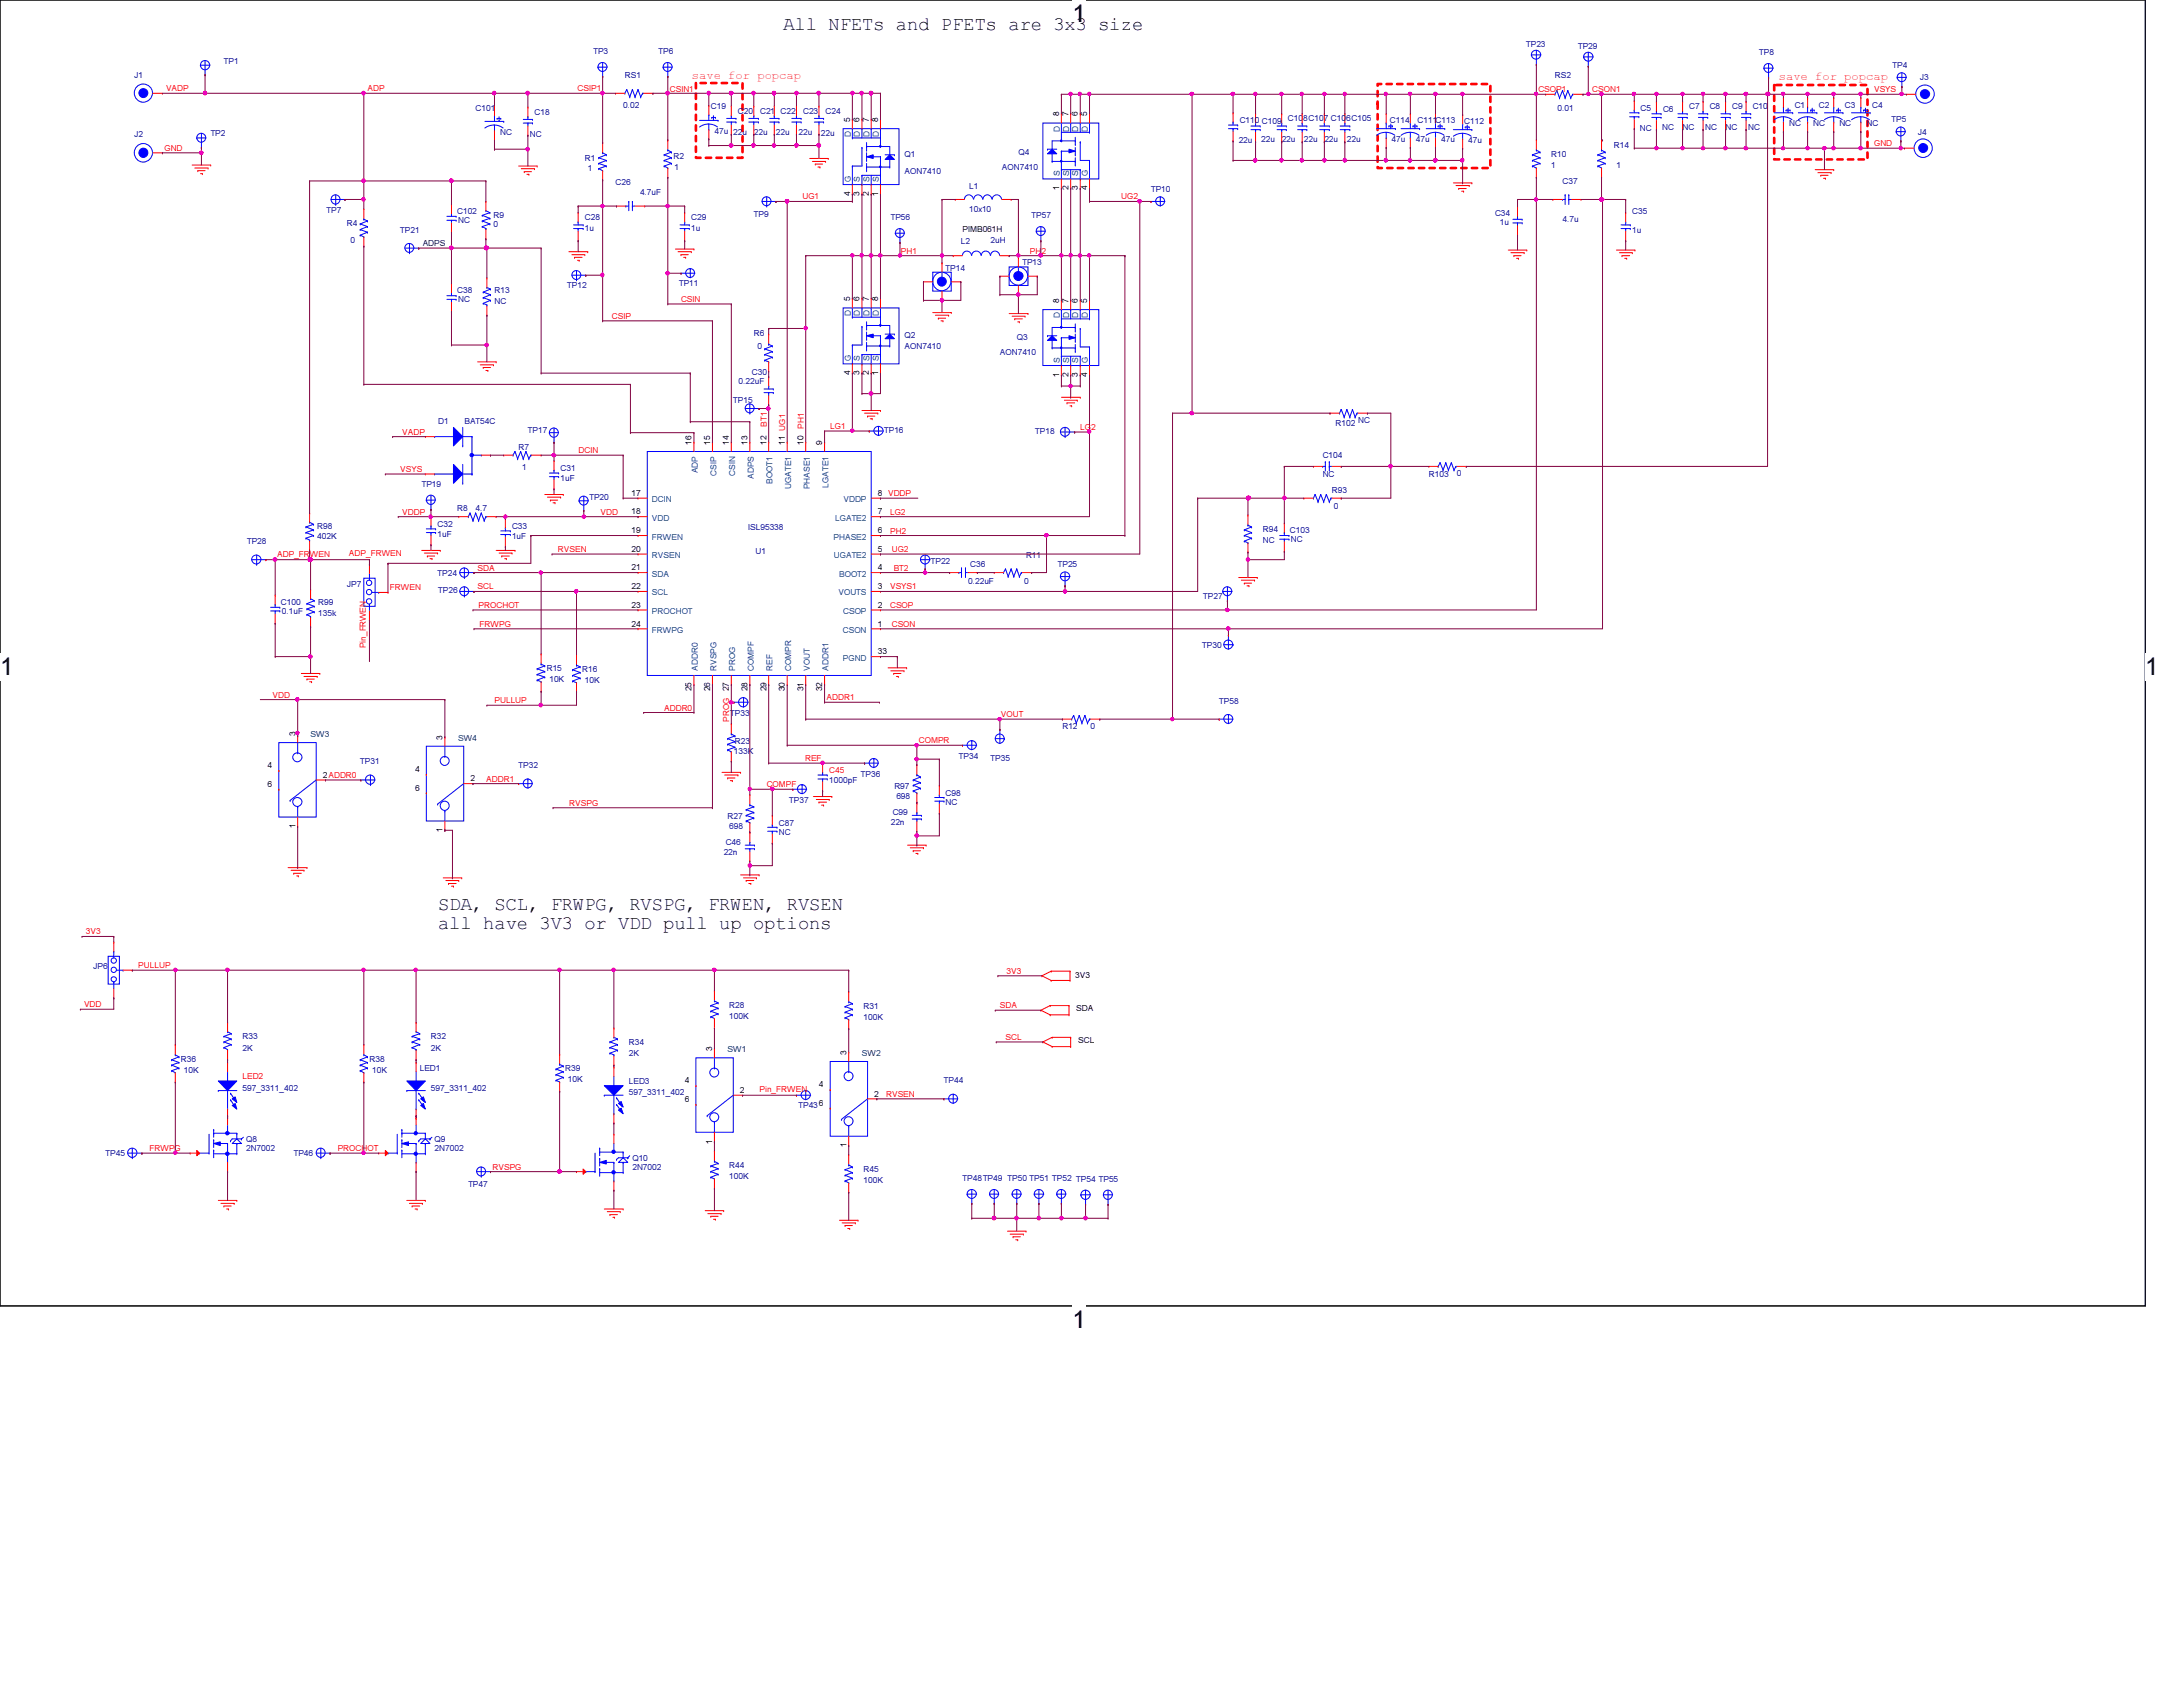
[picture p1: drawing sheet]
<svg xmlns="http://www.w3.org/2000/svg" width="279mm" height="216mm" viewBox="0 0 279 216" stroke-linecap="round" stroke-linejoin="round" font-family="sans-serif">
<defs><g id="words">
<g font-size="3.1">
<text x="137.3" y="2.8">1</text>
<text x="0" y="86.4">1</text>
<text x="274.6" y="86.4">1</text>
<text x="137.3" y="169.9">1</text>
</g>
<g font-size="2.4">
<text x="100.3" y="3.8">All NFETs and PFETs are 3x3 size</text>
<text x="56.1" y="116.5">SDA, SCL, FRWPG, RVSPG, FRWEN, RVSEN</text>
<text x="56.1" y="118.9">all have 3V3 or VDD pull up options</text>
</g>
<g font-size="1.5" fill="#f00">
<text x="88.6" y="10.1">save for popcap</text>
<text x="227.7" y="10.3">save for popcap</text>
</g>
<g font-size="1.1" fill="#000080">
<text x="195.3" y="6">TP23</text>
<text x="17.2" y="9.9">J1</text>
<text x="28.7" y="8.1">TP1</text>
<text x="75.9" y="6.9">TP3</text>
<text x="80" y="9.9">RS1</text>
<text x="84.3" y="6.9">TP6</text>
<text x="199" y="10">RS2</text>
<text x="202" y="6.2">TP29</text>
<text x="225.2" y="7.1">TP8</text>
<text x="242.2" y="8.7">TP4</text>
<text x="245.7" y="10.3">J3</text>
<text x="17.2" y="17.6">J2</text>
<text x="27" y="17.4">TP2</text>
<text x="60.9" y="14.2">C101</text>
<text x="64" y="17.2">NC</text>
<text x="67.8" y="17.6">NC</text>
<text x="68.4" y="14.7">C18</text>
<text x="79.8" y="13.9">0.02</text>
<text x="91" y="14">C19</text>
<text x="91.4" y="17.1">47u 22u</text>
<text x="94.4" y="14.6">C20</text>
<text x="96.5" y="17.2">22u</text>
<text x="97.3" y="14.6">C21 C22</text>
<text x="99.3" y="17.2">22u</text>
<text x="102.2" y="17.2">22u</text>
<text x="102.8" y="14.6">C23</text>
<text x="105.1" y="17.4">22u</text>
<text x="105.7" y="14.6">C24</text>
<text x="158.7" y="15.8">C110 C109</text>
<text x="164.8" y="15.5">C108C107 C106C105</text>
<text x="177.9" y="15.8">C114</text>
<text x="181.4" y="15.8">C111C113</text>
<text x="187.4" y="15.9">C112</text>
<text x="199.3" y="14.2">0.01</text>
<text x="209.9" y="16.7">NC</text>
<text x="210" y="14.2">C5</text>
<text x="212.7" y="16.6">NC</text>
<text x="212.9" y="14.4">C6</text>
<text x="215.3" y="16.6">NC</text>
<text x="216.2" y="14">C7</text>
<text x="218.2" y="16.6">NC</text>
<text x="218.8" y="14">C8</text>
<text x="220.9" y="16.6">NC</text>
<text x="221.7" y="14">C9</text>
<text x="223.7" y="16.6">NC</text>
<text x="224.3" y="14">C10</text>
<text x="229" y="16.1">NC</text>
<text x="229.7" y="13.8">C1</text>
<text x="232.1" y="16.1">NC</text>
<text x="232.8" y="13.8">C2</text>
<text x="235.4" y="16.1">NC</text>
<text x="236.1" y="13.8">C3</text>
<text x="238.9" y="16.1">NC</text>
<text x="239.6" y="13.8">C4</text>
<text x="242.1" y="15.7">TP5</text>
<text x="245.4" y="17.2">J4</text>
<text x="74.8" y="20.7">R1</text>
<text x="75.2" y="21.9">1</text>
<text x="78.8" y="23.7">C26</text>
<text x="86.2" y="20.3">R2</text>
<text x="86.3" y="21.8">1</text>
<text x="115.8" y="20.1">Q1</text>
<text x="115.8" y="22.2">AON7410</text>
<text x="128.2" y="21.8">AON7410</text>
<text x="130.3" y="19.9">Q4</text>
<text x="158.5" y="18.3">22u</text>
<text x="161.4" y="18.2">22u</text>
<text x="164" y="18.2">22u</text>
<text x="166.9" y="18.2">22u</text>
<text x="169.5" y="18.2">22u</text>
<text x="172.4" y="18.2">22u</text>
<text x="178.1" y="18.2">47u</text>
<text x="181.2" y="18.2">47u</text>
<text x="184.4" y="18.2">47u</text>
<text x="187.9" y="18.3">47u</text>
<text x="198.5" y="20.1">R10</text>
<text x="198.5" y="21.5">1</text>
<text x="200" y="23.5">C37</text>
<text x="206.5" y="18.9">R14</text>
<text x="206.9" y="21.5">1</text>
<text x="41.8" y="27.2">TP7</text>
<text x="44.4" y="28.9">R4</text>
<text x="51.2" y="29.8">TP21</text>
<text x="58.5" y="27.3">C102</text>
<text x="58.6" y="28.5">NC</text>
<text x="63.2" y="27.9">R9</text>
<text x="63.2" y="29">0</text>
<text x="74.8" y="28.2">C28</text>
<text x="74.8" y="29.5">1u</text>
<text x="81.9" y="25">4.7uF</text>
<text x="88.5" y="28.2">C29</text>
<text x="88.5" y="29.5">1u</text>
<text x="96.5" y="27.7">TP9</text>
<text x="114" y="28.2">TP56</text>
<text x="124" y="24.1">L1</text>
<text x="124" y="27.1">10x10</text>
<text x="132" y="27.9">TP57</text>
<text x="147.3" y="24.6">TP10</text>
<text x="191.3" y="27.6">C34</text>
<text x="192" y="28.8">1u</text>
<text x="200" y="28.4">4.7u</text>
<text x="208.9" y="27.3">C35</text>
<text x="208.9" y="29.8">1u</text>
<text x="44.9" y="31.1">0</text>
<text x="121" y="34.6">TP14</text>
<text x="123" y="31.3">L2</text>
<text x="126.8" y="31.1">2uH</text>
<text x="130.9" y="33.9">TP13</text>
<text x="58.5" y="37.5">C38</text>
<text x="58.6" y="38.7">NC</text>
<text x="63.3" y="37.5">R13</text>
<text x="63.3" y="38.9">NC</text>
<text x="72.6" y="36.9">TP12</text>
<text x="86.9" y="36.7">TP11</text>
<text x="96.5" y="43">R6</text>
<text x="96.9" y="44.7">0</text>
<text x="115.8" y="43.2">Q2</text>
<text x="115.8" y="44.7">AON7410</text>
<text x="128" y="45.4">AON7410</text>
<text x="130.1" y="43.5">Q3</text>
<text x="93.9" y="51.6">TP15</text>
<text x="94.5" y="49.2">0.22uF</text>
<text x="96.2" y="48">C30</text>
<text x="56.1" y="54.2">D1</text>
<text x="59.4" y="54.2">BAT54C</text>
<text x="66.4" y="57.6">R7</text>
<text x="67.6" y="55.4">TP17</text>
<text x="113.2" y="55.4">TP16</text>
<text x="132.5" y="55.5">TP18</text>
<text x="169.3" y="58.6">C104</text>
<text x="170.9" y="54.6">R102</text>
<text x="173.8" y="54.1">NC</text>
<text x="54" y="62.3">TP19</text>
<text x="58.5" y="65.4">R8</text>
<text x="60.9" y="65.4">4.7</text>
<text x="66.8" y="60.2">1</text>
<text x="71.8" y="60.3">C31</text>
<text x="71.8" y="61.5">1uF</text>
<text x="75.4" y="64">TP20</text>
<text x="169.3" y="61">NC</text>
<text x="170.5" y="63">R93</text>
<text x="170.7" y="65.2">0</text>
<text x="182.9" y="61">R103</text>
<text x="186.5" y="60.9">0</text>
<text x="31.6" y="69.6">TP28</text>
<text x="40.6" y="67.7">R98</text>
<text x="40.6" y="68.9">402K</text>
<text x="56" y="67.5">C32</text>
<text x="56" y="68.7">1uF</text>
<text x="65.5" y="67.7">C33</text>
<text x="65.5" y="68.9">1uF</text>
<text x="95.8" y="67.8">ISL95338</text>
<text x="96.7" y="71">U1</text>
<text x="131.3" y="71.4">R11</text>
<text x="161.6" y="68.1">R94</text>
<text x="161.6" y="69.5">NC</text>
<text x="165.1" y="68.2">C103</text>
<text x="165.2" y="69.4">NC</text>
<text x="35.9" y="77.4">C100</text>
<text x="40.7" y="77.4">R99</text>
<text x="44.4" y="75.1">JP7</text>
<text x="56" y="73.7">TP24</text>
<text x="56.1" y="75.9">TP26</text>
<text x="119.1" y="72.1">TP22</text>
<text x="123.9" y="74.8">0.22uF</text>
<text x="124.2" y="72.6">C36</text>
<text x="131.1" y="74.8">0</text>
<text x="135.4" y="72.6">TP25</text>
<text x="154" y="76.7">TP27</text>
<text x="36.1" y="78.6">0.1uF</text>
<text x="40.7" y="78.8">135k</text>
<text x="153.9" y="83">TP30</text>
<text x="70" y="85.9">R15</text>
<text x="70.3" y="87.3">10K</text>
<text x="74.5" y="86">R16</text>
<text x="74.8" y="87.4">10K</text>
<text x="93.5" y="91.7">TP33</text>
<text x="94.1" y="95.2">R23</text>
<text x="136" y="93.3">R12</text>
<text x="139.6" y="93.3">0</text>
<text x="156" y="90">TP58</text>
<text x="46.1" y="97.8">TP31</text>
<text x="66.4" y="98.3">TP32</text>
<text x="93.9" y="96.5">133K</text>
<text x="106.1" y="100.2">1000pF</text>
<text x="110.2" y="99.5">TP36</text>
<text x="114.5" y="101">R97</text>
<text x="121" y="101.9">C98</text>
<text x="122.7" y="97.2">TP34</text>
<text x="126.8" y="97.5">TP35</text>
<text x="93.1" y="104.8">R27</text>
<text x="93.3" y="106">698</text>
<text x="99.7" y="105.7">C87</text>
<text x="99.7" y="106.8">NC</text>
<text x="101" y="102.8">TP37</text>
<text x="114" y="105.5">22n</text>
<text x="114.3" y="104.4">C99</text>
<text x="114.7" y="102.2">698</text>
<text x="121" y="103">NC</text>
<text x="92.6" y="109.4">22n</text>
<text x="92.9" y="108.2">C46</text>
<text x="11.9" y="124">JP6</text>
<text x="93.3" y="128.9">R28</text>
<text x="93.3" y="130.4">100K</text>
<text x="110.5" y="129.1">R31</text>
<text x="110.5" y="130.5">100K</text>
<text x="23.2" y="135.9">R36</text>
<text x="23.5" y="137.3">10K</text>
<text x="31" y="133">R33</text>
<text x="31" y="134.5">2K</text>
<text x="47.3" y="135.9">R38</text>
<text x="47.6" y="137.3">10K</text>
<text x="53.7" y="137.1">LED1</text>
<text x="55.2" y="133">R32</text>
<text x="55.2" y="134.5">2K</text>
<text x="72.3" y="137.1">R39</text>
<text x="80.5" y="133.7">R34</text>
<text x="80.5" y="135.2">2K</text>
<text x="31" y="139.6">597_3311_402</text>
<text x="55.2" y="139.6">597_3311_402</text>
<text x="72.7" y="138.5">10K</text>
<text x="80.5" y="138.7">LED3</text>
<text x="80.5" y="140.2">597_3311_402</text>
<text x="102.2" y="141.9">TP43</text>
<text x="120.8" y="138.6">TP44</text>
<text x="13.5" y="147.9">TP45</text>
<text x="31.5" y="146.1">Q8</text>
<text x="31.5" y="147.3">2N7002</text>
<text x="37.6" y="147.9">TP46</text>
<text x="55.6" y="146.1">Q9</text>
<text x="55.6" y="147.3">2N7002</text>
<text x="80.9" y="148.5">Q10</text>
<text x="80.9" y="149.7">2N7002</text>
<text x="93.3" y="149.5">R44</text>
<text x="110.5" y="149.9">R45</text>
<text x="59.9" y="151.8">TP47</text>
<text x="93.3" y="150.9">100K</text>
<text x="110.5" y="151.4">100K</text>
<text x="123.2" y="151.2">TP48TP49 TP50 TP51 TP52 TP54 TP55</text>
</g>
<g font-size="1.1" fill="#f00">
<text x="21.3" y="11.7">VADP</text>
<text x="47" y="11.7">ADP</text>
<text x="73.9" y="11.7">CSIP1</text>
<text x="85.7" y="11.8">CSIN1</text>
<text x="196.9" y="11.8">CSOP1</text>
<text x="203.8" y="11.8">CSON1</text>
<text x="239.9" y="11.8">VSYS</text>
<text x="21" y="19.3">GND</text>
<text x="239.9" y="18.7">GND</text>
<text x="102.7" y="25.5">UG1</text>
<text x="143.5" y="25.5">UG2</text>
<text x="115.3" y="32.5">PH1</text>
<text x="131.8" y="32.5">PH2</text>
<text x="78.3" y="40.8">CSIP</text>
<text x="87.2" y="38.7">CSIN</text>
<text x="51.5" y="55.6">VADP</text>
<text x="74" y="58">DCIN</text>
<text x="98.1" y="54.7" transform="rotate(-90 98.1 54.7)">BT1</text>
<text x="102.9" y="54.9" transform="rotate(-90 102.9 54.9)">PH1</text>
<text x="106.3" y="54.9">LG1</text>
<text x="138.3" y="55">LG2</text>
<text x="51.2" y="60.4">VSYS</text>
<text x="51.5" y="65.9">VDDP</text>
<text x="76.9" y="65.9">VDD</text>
<text x="113.9" y="65.9">LG2</text>
<text x="35.5" y="71.3">ADP_FRWEN</text>
<text x="44.7" y="71.2">ADP_FRWEN</text>
<text x="71.4" y="70.7">RVSEN</text>
<text x="113.9" y="68.3">PH2</text>
<text x="114.1" y="70.7">UG2</text>
<text x="49.9" y="75.6">FRWEN</text>
<text x="61.1" y="73">SDA</text>
<text x="61.1" y="75.4">SCL</text>
<text x="61.3" y="77.8">PROCHOT</text>
<text x="113.9" y="77.8">CSOP</text>
<text x="113.9" y="75.4">VSYS1</text>
<text x="114.4" y="73">BT2</text>
<text x="46.8" y="83" transform="rotate(-90 46.8 83)">Pin_FRWEN</text>
<text x="61.4" y="80.2">FRWPG</text>
<text x="114.1" y="80.2">CSON</text>
<text x="34.9" y="89.3">VDD</text>
<text x="105.8" y="89.5">ADDR1</text>
<text x="63.3" y="90">PULLUP</text>
<text x="85" y="90.9">ADDR0</text>
<text x="93.3" y="92.4" transform="rotate(-90 93.3 92.4)">PROG</text>
<text x="117.6" y="95.1">COMPR</text>
<text x="128.1" y="91.8">VOUT</text>
<text x="62.2" y="100">ADDR1</text>
<text x="98.1" y="100.8">COMPF</text>
<text x="103" y="97.4">REF</text>
<text x="106.1" y="99">C45</text>
<text x="72.9" y="103.1">RVSPG</text>
<text x="11" y="119.6">3V3</text>
<text x="17.7" y="123.9">PULLUP</text>
<text x="128.8" y="124.6">3V3</text>
<text x="10.8" y="128.9">VDD</text>
<text x="128" y="129">SDA</text>
<text x="128.7" y="133.1">SCL</text>
<text x="31" y="138.1">LED2</text>
<text x="97.2" y="139.7">Pin_FRWEN</text>
<text x="113.4" y="140.4">RVSEN</text>
<text x="19.1" y="147.3">FRWPG</text>
<text x="43.2" y="147.3">PROCHOT</text>
<text x="63" y="149.7">RVSPG</text>
</g>
<g font-size="1.1">
<text x="108.8" y="15.6" transform="rotate(-90 108.8 15.6)">5</text>
<text x="110" y="15.6" transform="rotate(-90 110 15.6)">6</text>
<text x="111.2" y="15.6" transform="rotate(-90 111.2 15.6)">7</text>
<text x="112.4" y="15.6" transform="rotate(-90 112.4 15.6)">8</text>
<text x="135.6" y="14.9" transform="rotate(-90 135.6 14.9)">8</text>
<text x="136.7" y="14.9" transform="rotate(-90 136.7 14.9)">7</text>
<text x="138" y="14.9" transform="rotate(-90 138 14.9)">6</text>
<text x="139.1" y="14.9" transform="rotate(-90 139.1 14.9)">5</text>
<text x="108.8" y="25.1" transform="rotate(-90 108.8 25.1)">4</text>
<text x="110" y="25.1" transform="rotate(-90 110 25.1)">3</text>
<text x="111.2" y="25.1" transform="rotate(-90 111.2 25.1)">2</text>
<text x="112.4" y="25.1" transform="rotate(-90 112.4 25.1)">1</text>
<text x="123.2" y="29.6">PIMB061H</text>
<text x="135.6" y="24.3" transform="rotate(-90 135.6 24.3)">1</text>
<text x="136.7" y="24.3" transform="rotate(-90 136.7 24.3)">2</text>
<text x="138" y="24.3" transform="rotate(-90 138 24.3)">3</text>
<text x="139.1" y="24.3" transform="rotate(-90 139.1 24.3)">4</text>
<text x="108.8" y="38.6" transform="rotate(-90 108.8 38.6)">5</text>
<text x="110" y="38.6" transform="rotate(-90 110 38.6)">6</text>
<text x="111.2" y="38.6" transform="rotate(-90 111.2 38.6)">7</text>
<text x="112.4" y="38.6" transform="rotate(-90 112.4 38.6)">8</text>
<text x="135.6" y="38.8" transform="rotate(-90 135.6 38.8)">8</text>
<text x="136.7" y="38.8" transform="rotate(-90 136.7 38.8)">7</text>
<text x="138" y="38.8" transform="rotate(-90 138 38.8)">6</text>
<text x="139.1" y="38.8" transform="rotate(-90 139.1 38.8)">5</text>
<text x="108.8" y="48" transform="rotate(-90 108.8 48)">4</text>
<text x="110" y="48" transform="rotate(-90 110 48)">3</text>
<text x="111.2" y="48" transform="rotate(-90 111.2 48)">2</text>
<text x="112.4" y="48" transform="rotate(-90 112.4 48)">1</text>
<text x="135.6" y="48.2" transform="rotate(-90 135.6 48.2)">1</text>
<text x="136.7" y="48.2" transform="rotate(-90 136.7 48.2)">2</text>
<text x="138" y="48.2" transform="rotate(-90 138 48.2)">3</text>
<text x="139.1" y="48.2" transform="rotate(-90 139.1 48.2)">4</text>
<text x="88.5" y="56.9" transform="rotate(-90 88.5 56.9)">16</text>
<text x="90.9" y="56.9" transform="rotate(-90 90.9 56.9)">15</text>
<text x="93.3" y="56.9" transform="rotate(-90 93.3 56.9)">14</text>
<text x="95.7" y="56.9" transform="rotate(-90 95.7 56.9)">13</text>
<text x="98.1" y="56.9" transform="rotate(-90 98.1 56.9)">12</text>
<text x="100.5" y="56.9" transform="rotate(-90 100.5 56.9)">11 UG1</text>
<text x="102.8" y="56.9" transform="rotate(-90 102.8 56.9)">10</text>
<text x="105.2" y="56.9" transform="rotate(-90 105.2 56.9)">9</text>
<text x="80.8" y="63.5">17</text>
<text x="80.8" y="65.8">18</text>
<text x="112.4" y="65.8">7</text>
<text x="112.4" y="63.5">8 VDDP</text>
<text x="80.8" y="68.2">19</text>
<text x="80.8" y="70.6">20</text>
<text x="112.4" y="70.6">5</text>
<text x="112.4" y="68.2">6</text>
<text x="80.8" y="73">21</text>
<text x="80.8" y="75.4">22</text>
<text x="80.8" y="77.8">23</text>
<text x="112.4" y="77.8">2</text>
<text x="112.4" y="75.4">3</text>
<text x="112.4" y="73">4</text>
<text x="80.8" y="80.2">24</text>
<text x="112.4" y="80.2">1</text>
<text x="112.4" y="83.7">33</text>
<text x="88.5" y="88.5" transform="rotate(-90 88.5 88.5)">25</text>
<text x="90.9" y="88.5" transform="rotate(-90 90.9 88.5)">26</text>
<text x="93.3" y="88.5" transform="rotate(-90 93.3 88.5)">27</text>
<text x="95.7" y="88.5" transform="rotate(-90 95.7 88.5)">28</text>
<text x="98.1" y="88.5" transform="rotate(-90 98.1 88.5)">29</text>
<text x="100.5" y="88.5" transform="rotate(-90 100.5 88.5)">30</text>
<text x="102.8" y="88.5" transform="rotate(-90 102.8 88.5)">31</text>
<text x="105.2" y="88.5" transform="rotate(-90 105.2 88.5)">32</text>
<text x="37.8" y="94.2" transform="rotate(-90 37.8 94.2)">3</text>
<text x="56.6" y="94.7" transform="rotate(-90 56.6 94.7)">3</text>
<text x="34.2" y="98.3">4</text>
<text x="34.2" y="100.7">6</text>
<text x="41.3" y="99.5">2ADDR0</text>
<text x="53.1" y="98.8">4</text>
<text x="53.1" y="101.2">6</text>
<text x="60.2" y="100">2</text>
<text x="37.8" y="106" transform="rotate(-90 37.8 106)">1</text>
<text x="56.6" y="106.5" transform="rotate(-90 56.6 106.5)">1</text>
<text x="137.6" y="125.1">3V3</text>
<text x="137.8" y="129.4">SDA</text>
<text x="91.1" y="134.5" transform="rotate(-90 91.1 134.5)">3</text>
<text x="108.3" y="135" transform="rotate(-90 108.3 135)">3</text>
<text x="138" y="133.5">SCL</text>
<text x="87.6" y="138.6">4</text>
<text x="87.6" y="141.1">6</text>
<text x="94.7" y="139.9">2</text>
<text x="104.8" y="139.1">4</text>
<text x="104.8" y="141.5">6</text>
<text x="111.9" y="140.3">2</text>
<text x="91.1" y="146.3" transform="rotate(-90 91.1 146.3)">1</text>
<text x="108.3" y="146.9" transform="rotate(-90 108.3 146.9)">1</text>
</g>
<g font-size="1.1" fill="#004080">
<text x="108.9" y="17.6" transform="rotate(-90 108.9 17.6)">D</text>
<text x="110.1" y="17.6" transform="rotate(-90 110.1 17.6)">D</text>
<text x="111.3" y="17.6" transform="rotate(-90 111.3 17.6)">D</text>
<text x="112.5" y="17.6" transform="rotate(-90 112.5 17.6)">D</text>
<text x="135.6" y="16.8" transform="rotate(-90 135.6 16.8)">D</text>
<text x="136.8" y="16.8" transform="rotate(-90 136.8 16.8)">D</text>
<text x="138" y="16.8" transform="rotate(-90 138 16.8)">D</text>
<text x="139.2" y="16.8" transform="rotate(-90 139.2 16.8)">D</text>
<text x="108.9" y="23.3" transform="rotate(-90 108.9 23.3)">G</text>
<text x="110.1" y="23.3" transform="rotate(-90 110.1 23.3)">S</text>
<text x="111.3" y="23.3" transform="rotate(-90 111.3 23.3)">S</text>
<text x="112.5" y="23.3" transform="rotate(-90 112.5 23.3)">S</text>
<text x="135.6" y="22.6" transform="rotate(-90 135.6 22.6)">S</text>
<text x="136.8" y="22.6" transform="rotate(-90 136.8 22.6)">S</text>
<text x="138" y="22.6" transform="rotate(-90 138 22.6)">S</text>
<text x="139.2" y="22.6" transform="rotate(-90 139.2 22.6)">G</text>
<text x="108.9" y="40.5" transform="rotate(-90 108.9 40.5)">D</text>
<text x="110.1" y="40.5" transform="rotate(-90 110.1 40.5)">D</text>
<text x="111.3" y="40.5" transform="rotate(-90 111.3 40.5)">D</text>
<text x="112.5" y="40.5" transform="rotate(-90 112.5 40.5)">D</text>
<text x="135.6" y="40.7" transform="rotate(-90 135.6 40.7)">D</text>
<text x="136.8" y="40.7" transform="rotate(-90 136.8 40.7)">D</text>
<text x="138" y="40.7" transform="rotate(-90 138 40.7)">D</text>
<text x="139.2" y="40.7" transform="rotate(-90 139.2 40.7)">D</text>
<text x="108.9" y="46.2" transform="rotate(-90 108.9 46.2)">G</text>
<text x="110.1" y="46.2" transform="rotate(-90 110.1 46.2)">S</text>
<text x="111.3" y="46.2" transform="rotate(-90 111.3 46.2)">S</text>
<text x="112.5" y="46.2" transform="rotate(-90 112.5 46.2)">S</text>
<text x="135.6" y="46.4" transform="rotate(-90 135.6 46.4)">S</text>
<text x="136.8" y="46.4" transform="rotate(-90 136.8 46.4)">S</text>
<text x="138" y="46.4" transform="rotate(-90 138 46.4)">S</text>
<text x="139.2" y="46.4" transform="rotate(-90 139.2 46.4)">G</text>
<text x="83.4" y="64.3">DCIN</text>
<text x="89.3" y="60.6" transform="rotate(-90 89.3 60.6)">ADP</text>
<text x="91.7" y="60.9" transform="rotate(-90 91.7 60.9)">CSIP</text>
<text x="94.1" y="60.9" transform="rotate(-90 94.1 60.9)">CSIN</text>
<text x="96.5" y="61.3" transform="rotate(-90 96.5 61.3)">ADPS</text>
<text x="98.9" y="61.9" transform="rotate(-90 98.9 61.9)">BOOT1</text>
<text x="101.3" y="62.6" transform="rotate(-90 101.3 62.6)">UGATE1</text>
<text x="103.6" y="62.6" transform="rotate(-90 103.6 62.6)">PHASE1</text>
<text x="106" y="62.4" transform="rotate(-90 106 62.4)">LGATE1</text>
<text x="107.9" y="64.3">VDDP</text>
<text x="83.4" y="69">FRWEN</text>
<text x="83.4" y="66.6">VDD</text>
<text x="83.4" y="71.4">RVSEN</text>
<text x="106.7" y="69">PHASE2</text>
<text x="106.7" y="71.4">UGATE2</text>
<text x="106.9" y="66.6">LGATE2</text>
<text x="83.4" y="73.8">SDA</text>
<text x="83.4" y="76.2">SCL</text>
<text x="107.3" y="76.2">VOUTS</text>
<text x="107.4" y="73.8">BOOT2</text>
<text x="83.4" y="78.6">PROCHOT</text>
<text x="83.4" y="81">FRWPG</text>
<text x="107.9" y="81">CSON</text>
<text x="107.9" y="78.6">CSOP</text>
<text x="89.3" y="85.9" transform="rotate(-90 89.3 85.9)">ADDR0</text>
<text x="91.7" y="85.9" transform="rotate(-90 91.7 85.9)">RVSPG</text>
<text x="94.1" y="85.9" transform="rotate(-90 94.1 85.9)">PROG</text>
<text x="96.5" y="85.9" transform="rotate(-90 96.5 85.9)">COMPF</text>
<text x="98.9" y="85.9" transform="rotate(-90 98.9 85.9)">REF</text>
<text x="101.3" y="85.9" transform="rotate(-90 101.3 85.9)">COMPR</text>
<text x="103.6" y="85.9" transform="rotate(-90 103.6 85.9)">VOUT</text>
<text x="106" y="85.9" transform="rotate(-90 106 85.9)">ADDR1</text>
<text x="107.9" y="84.5">PGND</text>
</g>
<text font-size="1.1" fill="#000040" x="54.1" y="31.5">ADPS</text>
<g font-size="1.1" fill="#004040">
<text x="39.8" y="94.3">SW3</text>
<text x="58.6" y="94.8">SW4</text>
<text x="93.1" y="134.7">SW1</text>
<text x="110.3" y="135.2">SW2</text>
</g>
</g></defs>
<path d="M0 0h274.6v167.1h-274.6z" fill="none" stroke="#000" stroke-width=".13"/>
<g fill="#fff">
<path d="M137.3 0h1.7v3.5h-1.7z"/>
<path d="M137.3 167.1h1.7v3.5h-1.7z"/>
<path d="M0 83.6h1.7v3.4h-1.7z"/>
<path d="M274.6 83.6h1.7v3.4h-1.7z"/>
</g>
<path d="M89.1 10.6h5.9v9.6h-5.9zM176.3 10.8h14.5v10.7h-14.5zM227.1 10.9h11.9v9.5h-11.9z" fill="none" stroke="#f00" stroke-width=".34" stroke-dasharray=".7 .7"/>
<g fill="none" stroke="#f00" stroke-width=".13">
<path d="M24.6 21.1h2.4M24.9 21.5h1.7M25.3 21.8h.1M25.3 21.8h.9M25.7 22.2h.2M25.9 22.2h.1M26.6 21.5h.1M27 21.1h.1M66.4 21.3h2.3M66.7 21.6h1.7M67.1 22h.1M67.1 22h.9"/>
<path d="M67.4 22.3h.3M67.7 22.3h.1M68.4 21.6h.1M68.7 21.3h.1M72.8 32.2h2.4M73.2 32.6h1.6M73.5 32.9h.1M73.5 32.9h1M73.9 33.3h.2M74.1 33.3h.1M74.8 32.6h.1M75.2 32.2h.1"/>
<path d="M86.4 31.9h2.4M86.8 32.2h1.7M87.2 32.6h.1M87.2 32.6h.9M87.5 32.9h.3M87.8 32.9h.1M88.5 32.2h.1M88.8 31.9h.1M103.6 20.3h2.4M104 20.7h1.7M104.4 21h.1M104.4 21h.9"/>
<path d="M104.7 21.4h.2M104.9 21.4h.1M105.7 20.7h.1M106 20.3h.1M186 23.4h2.4M186.4 23.7h1.6M186.7 24.1h.1M186.7 24.1h1M187.1 24.5h.2M187.3 24.5h.1M188 23.7h.1M188.4 23.4h.1"/>
<path d="M193 32h2.4M193.4 32.3h1.7M193.8 32.7h.1M193.8 32.7h.9M194.1 33.1h.3M194.4 33.1h.1M195.1 32.3h.1M195.4 32h.1M206.9 32h2.4M207.3 32.3h1.6M207.6 32.7h.1M207.6 32.7h1"/>
<path d="M207.9 33.1h.3M208.2 33.1h.1M208.9 32.3h.1M209.3 32h.1M232.3 21.7h2.4M232.7 22.1h1.7M233 22.4h.1M233 22.4h1M233.4 22.8h.2M233.6 22.8h.1M234.4 22.1h.1M234.7 21.7h.1"/>
<path d="M61.1 46.3h2.4M61.5 46.7h1.7M61.8 47h.1M61.8 47h1M62.2 47.4h.2M62.4 47.4h.1M63.2 46.7h.1M63.5 46.3h.1M110.3 52.5h2.4M110.7 52.9h1.7M111 53.3h.1M111 53.3h1"/>
<path d="M111.4 53.6h.2M111.6 53.6h.1M112.4 52.9h.1M112.7 52.5h.1M119.4 40h2.4M119.7 40.3h1.7M120.1 40.7h.1M120.1 40.7h.9M120.4 41.1h.3M120.7 41.1h.1M121.4 40.3h.1M121.8 40h.1"/>
<path d="M129.2 40.1h2.4M129.5 40.5h1.7M129.9 40.8h.1M129.9 40.8h1M130.3 41.2h.2M130.5 41.2h.1M131.2 40.5h.1M131.6 40.1h.1M135.8 50.8h2.5M136.2 51.2h1.7M136.6 51.6h.1M136.6 51.6h.9"/>
<path d="M136.9 51.9h.3M137.2 51.9h.1M137.9 51.2h.1M138.3 50.8h.1M54 70.4h2.3M54.3 70.8h1.7M54.7 71.2h.1M54.7 71.2h.9M55 71.5h.3M55.3 71.5h.1M56 70.8h.1M56.3 70.4h.1"/>
<path d="M63.5 70.4h2.4M63.9 70.8h1.6M64.2 71.2h.1M64.2 71.2h1M64.6 71.5h.2M64.8 71.5h.1M65.5 70.8h.1M65.9 70.4h.1M69.7 63.3h2.4M70.1 63.6h1.7M70.4 64h.1M70.4 64h1"/>
<path d="M70.8 64.3h.2M71 64.3h.1M71.8 63.6h.1M72.1 63.3h.1M158.5 73.9h2.4M158.9 74.3h1.7M159.3 74.6h.1M159.3 74.6h.9M159.6 75h.3M159.9 75h.1M160.6 74.3h.1M160.9 73.9h.1"/>
<path d="M38.6 86.2h2.3M38.9 86.6h1.7M39.3 86.9h.1M39.3 86.9h.9M39.6 87.2h.3M39.9 87.2h.1M40.6 86.6h.1M40.9 86.2h.1M92.4 98.8h2.4M92.8 99.2h1.6M93.1 99.6h.1M93.1 99.6h1"/>
<path d="M93.5 99.9h.2M93.7 99.9h.1M94.4 99.2h.1M94.8 98.8h.1M113.7 85.5h2.3M114 85.9h1.7M114.4 86.2h.1M114.4 86.2h.9M114.7 86.6h.3M115 86.6h.1M115.7 85.9h.1M116 85.5h.1"/>
<path d="M36.9 111h2.4M37.3 111.4h1.6M37.6 111.8h.1M37.6 111.8h1M38 112.1h.2M38.2 112.1h.1M38.9 111.4h.1M39.3 111h.1M56.7 112.4h2.4M57.1 112.7h1.6M57.4 113.1h.1M57.4 113.1h1"/>
<path d="M57.8 113.4h.2M58 113.4h.1M58.7 112.7h.1M59.1 112.4h.1M94.8 112h2.4M95.2 112.4h1.6M95.5 112.7h.1M95.5 112.7h1M95.8 113.1h.3M96.1 113.1h.1M96.8 112.4h.1M97.2 112h.1"/>
<path d="M104.1 101.9h2.4M104.5 102.3h1.6M104.8 102.7h.1M104.8 102.7h1M105.2 103h.2M105.4 103h.1M106.1 102.3h.1M106.5 101.9h.1M116.2 108.2h2.3M116.5 108.5h1.7M116.9 108.9h.1M116.9 108.9h.9"/>
<path d="M117.2 109.2h.3M117.5 109.2h.1M118.2 108.5h.1M118.5 108.2h.1M133.2 129.3h.1M133.2 129.3l1.2 .6M133.3 124.9h.1M133.3 124.9l1.2 .6M133.5 133.3h.1M133.5 133.3l1.2 .6M134.4 129.9h.1M134.4 128.7h.1"/>
<path d="M134.4 129.9h2.4M134.4 128.7l-1.2 .6M134.4 128.7h2.4M134.5 125.5h.1M134.5 124.3h.1M134.5 125.5h2.4M134.5 124.3l-1.2 .6M134.5 124.3h2.4M134.7 133.9h.1M134.7 132.8h.1M134.7 133.9h2.3M134.7 132.8l-1.2 .5"/>
<path d="M134.7 132.8h2.3M136.8 128.7h.1M136.8 129.9h.1M136.8 128.7v1.2M136.9 124.3h.1M136.9 125.5h.1M136.9 124.3v1.2M137 132.8h.1M137 133.9h.1M137 132.8v1.1M27.9 153.6h2.4M28.3 154h1.7"/>
<path d="M28.7 154.3h.1M28.7 154.3h.9M29 154.7h.3M29.3 154.7h.1M30 154h.1M30.3 153.6h.1M52.1 153.6h2.3M52.4 154h1.7M52.7 154.3h.1M52.7 154.3h1M53.1 154.7h.3M53.4 154.7h.1"/>
<path d="M54.1 154h.1M54.4 153.6h.1M77.3 154.7h2.5M77.7 155.1h1.7M78.1 155.4h.1M78.1 155.4h.9M78.4 155.8h.3M78.7 155.8h.1M79.4 155.1h.1M79.8 154.7h.1M90.3 154.9h2.3M90.6 155.3h1.7"/>
<path d="M91 155.7h.1M91 155.7h.9M91.3 156h.3M91.6 156h.1M92.3 155.3h.1M92.6 154.9h.1M107.4 156.2h2.4M107.8 156.5h1.7M108.2 156.8h.1M108.2 156.8h.9M108.5 157.2h.3M108.8 157.2h.1"/>
<path d="M109.5 156.5h.1M109.8 156.2h.1M128.9 157.6h2.4M129.3 157.9h1.7M129.7 158.3h.1M129.7 158.3h.9M130 158.7h.3M130.3 158.7h.1M131 157.9h.1M131.3 157.6h.1"/>
</g>
<g fill="none" stroke="#00f" stroke-width=".13">
<path d="M75 149.9h.1M75 149.9h1.2M76.2 149.9h.1M76.2 147.6v2.3M76.8 149.6h.1M76.8 148.3h.1M76.8 146.9h.1M76.8 147.4h.1M76.8 146.9v1M76.8 148.3v.9M76.8 149.6v.9M76.8 150.1h3"/>
<path d="M76.8 147.4h3M77.3 148.8h1.3M78.6 147.4h.1M78.6 148.8h.1M78.6 151.1h.1M78.6 146.3v1.1M78.6 148.8v2.3M79.2 148.2h1.1M79.8 148.2l.5 .6h-1.1zM79.8 150.1h.1M79.8 148.8h.1M79.8 147.4h.1"/>
<path d="M79.8 147.4v.8M79.8 148.8v1.3M80.3 148.2h.1"/>
</g>
<path d="M76.8 148.8l.8-.3v.5z" fill="#00f"/>
<path d="M76.8 148.8l.8-.3v.5z" fill="none" stroke="#00f" stroke-width=".13"/>
<path d="M78.4 147.3h.3v.1v.1l-.2 .1-.1-.1z" fill-rule="evenodd" fill="#00f"/>
<path d="M78.4 147.3h.3v.1v.1l-.2 .1-.1-.1z" fill="none" stroke="#00f" stroke-width=".13"/>
<path d="M78.4 149.9h.3v.1v.2h-.2h-.1z" fill-rule="evenodd" fill="#00f"/>
<path d="M78.4 149.9h.3v.1v.2h-.2h-.1zM78.9 148.4h.1M79.2 148.2l-.3 .2M80.3 148.2h.1M80.6 147.9l-.3 .3" fill="none" stroke="#00f" stroke-width=".13"/>
<path d="M78.6 145.2h.1M78.6 145.2v1.1" fill="none" stroke="#f00" stroke-width=".13"/>
<path d="M74.6 149.6l.4 .3-.4 .4z" fill="#f00"/>
<g fill="none" stroke="#f00" stroke-width=".13">
<path d="M96.5 17.2h.1M96.5 13.6h.1M96.5 13.6v1.2M96.5 16v1.2M164 18.2h.1M164 14.6h.1M164 14.6v1.1M164 16.9v1.3M187.2 14.7h.1M187.2 19h.1M187.2 14.7v1.2M187.2 17.8v1.2"/>
<path d="M223.5 16.6h.1M223.5 13h.1M223.5 13v1.2M223.5 15.4v1.2M57.8 29.7h.1M57.8 26.2h.1M57.8 26.2v1.1M57.8 28.5v1.2M62.3 35.6h.1M62.3 35.6v1.2M62.3 39.2v1.1M78.9 26.4h.1"/>
<path d="M78.9 26.4h1.2M81.3 26.4h1.2M82.5 26.4h.1M62.3 40.3h.1M70.9 56.6h.1M98.4 51.8h.1M98.4 48.2h.1M98.4 48.2v1.2M98.4 50.6v1.2M137.5 55.3h.1M182.9 59.7h.1M182.9 59.7h1.2"/>
<path d="M186.5 59.7h1.2M187.7 59.7h.1M55.2 69.7h.1M55.2 66.1h.1M55.2 66.1v1.2M55.2 68.5v1.2M58.7 66.1h.1M58.7 66.1h1.2M62.3 66.1h1.2M63.5 66.1h.1M164.4 70.6h.1M164.4 67h.1"/>
<path d="M164.4 67v1.2M164.4 69.3v1.3M105.3 97.7h.1M105.3 97.7v1.1M123.2 95.4h.1M157.2 81.3h.1M105.3 101.2h.1M105.3 100v1.2M73.8 149.9h.1M73.8 149.9h1.2M74.6 149.6l.4 .3-.4 .4zM78.6 152.3h.1"/>
<path d="M78.6 151.1v1.2M91.4 152.1h.1M91.4 147.3h.1M91.4 147.3v1.2M91.4 150.9v1.2M130.1 154h.1M138.9 154.1h.1"/>
</g>
<g fill="none" stroke="#00f" stroke-width=".13">
<path d="M95.8 15.6h1.3M95.8 15.2h1.3M96.5 14.8h.1M96.5 15.6h.1M96.5 14.8v.4M96.5 15.6v.4M97.1 15.6h.1M97.1 15.2h.1M163.4 16.6h1.2M163.4 16.1h1.2M164 15.7h.1M164 16.6h.1"/>
<path d="M164 15.7v.4M164 16.6v.3M164.6 16.6h.1M164.6 16.1h.1M186 17.4a1.9 1.9 0 0 1 2.3 0M186 16.6h2.4M187.2 17.8h.1M187.2 15.9h.1M187.2 15.9v.7M187.2 17.1v.7M187.5 16.3h.1M187.5 16.3h.5"/>
<path d="M187.8 16.5h.1M187.8 16v.5M188 16.3h.1M188.4 16.6h.1M222.9 15h1.2M222.9 14.6h1.2M223.5 14.2h.1M223.5 15h.1M223.5 14.2v.4M223.5 15v.4M224.1 15h.1M224.1 14.6h.1"/>
<path d="M57.2 28.2h1.2M57.2 27.7h1.2M57.8 27.3h.1M57.8 28.2h.1M57.8 27.3v.4M57.8 28.2v.3M58.4 28.2h.1M58.4 27.7h.1M61.8 38.8h.1M61.8 38.1h.1M61.8 37.4h.1M61.8 38.8l.5 .2"/>
<path d="M61.8 38.1l1 .3M61.8 37.4l1 .3M62.3 36.8h.1M62.3 39h.1M62.3 36.8l.5 .2M62.3 39v.2M62.8 38.4h.1M62.8 37.7h.1M62.8 37h.1M62.8 38.4l-1 .4M62.8 37.7l-1 .4M62.8 37l-1 .4"/>
<path d="M80.1 26.4h.1M80.1 26.4h.4M80.5 25.8h.1M80.5 25.8v1.2M80.9 25.8h.1M80.9 26.4h.1M80.9 25.8v1.2M80.9 26.4h.4M70.3 55.4h.1M70.3 55.4h1.2M70.9 56.6h.1M70.9 54.8v1.8"/>
<path d="M97.8 50.2h1.2M97.8 49.8h1.2M98.4 49.4h.1M98.4 50.2h.1M98.4 49.4v.4M98.4 50.2v.4M99 50.2h.1M99 49.8h.1M135.7 55.3h1.8M136.3 55.9h.1M136.3 54.7v1.2M137.5 55.3h.1"/>
<path d="M184.1 59.7h.1M184.3 59.2h.1M184.3 59.2l.4 1M184.3 59.2l-.2 .5M185 59.2h.1M185 59.2l.4 1M185 59.2l-.3 1M185.8 59.2h.1M185.8 59.2l.3 1M185.8 59.2l-.4 1M186.4 59.7h.1M186.4 59.7l-.3 .5"/>
<path d="M54.6 68.2h1.2M54.6 67.7h1.2M55.2 67.3h.1M55.2 68.2h.1M55.2 67.3v.4M55.2 68.2v.3M55.8 68.2h.1M55.8 67.7h.1M59.9 66.1h.1M60.2 65.7h.1M60.2 65.7l.3 .9M60.2 65.7l-.3 .4"/>
<path d="M60.5 66.6h.1M60.9 65.7h.1M60.9 65.7l.4 .9M60.9 65.7l-.4 .9M61.3 66.6h.1M61.6 65.7h.1M61.6 65.7l.4 .9M61.6 65.7l-.3 .9M62 66.6h.1M62.2 66.1h.1M62.2 66.1l-.2 .5M163.8 69h1.2"/>
<path d="M163.8 68.5h1.2M164.4 68.2h.1M164.4 69h.1M164.4 68.2v.3M164.4 69v.3M165 69h.1M165 68.5h.1M184.7 60.2h.1M185.4 60.2h.1M186.1 60.2h.1M104.7 99.7h1.2M104.7 99.2h1.2"/>
<path d="M105.3 98.8h.1M105.3 99.7h.1M105.3 98.8v.4M105.3 99.7v.3M105.9 99.7h.1M105.9 99.2h.1M123.2 95.4h.1M123.2 95.4h1.8M124.4 94.8h.1M124.4 94.8v1.2M156.6 82.5h1.2M157.2 81.3h.1"/>
<path d="M157.2 81.3v1.8M157.8 82.5h.1M91 149.2h.1M91 149.9h.1M91 150.7h.1M91 149.2l.9 .4M91 149.9l.9 .4M91 150.7l.4 .2M91.4 150.9h.1M91.4 148.6h.1M91.4 148.6l.5 .3M91.4 148.5v.1"/>
<path d="M91.9 148.9h.1M91.9 149.6h.1M91.9 150.3h.1M91.9 148.9l-.9 .3M91.9 149.6l-.9 .3M91.9 150.3l-.9 .4M129.5 152.8h.1M129.5 152.8h1.2M130.1 154h.1M130.1 152.2v1.8M138.3 152.9h.1M138.3 152.9h1.3"/>
<path d="M138.9 154.1h.1M138.9 152.3v1.8"/>
<circle cx="70.9" cy="55.4" r=".59"/>
<circle cx="136.3" cy="55.3" r=".58"/>
<circle cx="124.4" cy="95.3" r=".58"/>
<circle cx="157.2" cy="82.5" r=".57"/>
<circle cx="130.1" cy="152.8" r=".57"/>
<circle cx="138.9" cy="152.9" r=".59"/>
</g>
<path d="M58 54.7l1.2 1.2-1.2 1.2z" fill-rule="evenodd" fill="#00f"/>
<path d="M58 54.7l1.2 1.2-1.2 1.2z" fill="none" stroke="#00f" stroke-width=".13"/>
<path d="M58 59.4l1.2 1.3-1.2 1.1z" fill-rule="evenodd" fill="#00f"/>
<g fill="none" stroke="#00f" stroke-width=".13">
<path d="M55.6 55.9h.1M55.6 55.9h2.4M58 59.4l1.2 1.3-1.2 1.1zM59.2 57.1h.1M59.2 54.7v2.4M59.2 59.4v2.4M59.2 55.9h1.2M60.4 55.9h.1M60.4 55.9v4.8M60.4 58.3h1.2M61.6 58.3h.1M55.6 60.7h.1"/>
<path d="M55.6 60.7h2.4M59.2 61.8h.1M59.2 60.7h1.2M60.4 60.7h.1"/>
</g>
<path d="M60.2 58.1h.3l.1 .2-.1 .1-.1 .1-.2-.1z" fill-rule="evenodd" fill="#00f"/>
<g fill="none" stroke="#00f" stroke-width=".13">
<path d="M98.5 15.6h1.2M98.5 15.2h1.2M99.1 14.8h.1M99.1 15.6h.1M99.1 14.8v.4M99.1 15.6v.4M99.7 15.6h.1M99.7 15.2h.1M60.2 58.1h.3l.1 .2-.1 .1-.1 .1-.2-.1zM134.7 43.2h.1M134.7 44.5h.1M134.7 41.9v1.3"/>
<path d="M134.7 43.6v.9M135.8 43.2h.1M135.8 43.2h1.8M135.8 43.2v1.3M137.6 42.4h.1M137.6 43.7h.1M137.6 45h.1M137.6 41.4v1M137.6 42.8v.9M137.6 44.1v.9M138.3 42h.1M138.3 42v2.4h1.1"/>
<path d="M139.4 44.4h.1"/>
</g>
<path d="M99.1 17.2h.1M99.1 13.6h.1M99.1 13.6v1.2M99.1 16v1.2M54.4 55.9h.1M54.4 55.9h1.2M61.6 58.3h1.2M62.8 58.3h.1M54.4 60.7h.1M54.4 60.7h1.2" fill="none" stroke="#f00" stroke-width=".13"/>
<path d="M136.8 43l.8 .2-.8 .2z" fill="#00f"/>
<path d="M134.7 44.5h2.9M136.8 43l.8 .2-.8 .2zM137.6 44.5h.1" fill="none" stroke="#00f" stroke-width=".13"/>
<path d="M135.7 44.4h.2v.2h-.2z" fill-rule="evenodd" fill="#00f"/>
<path d="M134.7 41.9h2.9M135.7 44.4h.2v.2h-.2zM135.8 45.6h.1M135.8 44.5v1.1M137.6 41.9h.1" fill="none" stroke="#00f" stroke-width=".13"/>
<path d="M135.7 41.8h.2v.1h-.2z" fill-rule="evenodd" fill="#00f"/>
<path d="M134.1 43h.1M134.1 43h1.2M135.7 41.8h.2v.1h-.2zM135.8 41.9h.1M135.8 40.8v1.1" fill="none" stroke="#00f" stroke-width=".13"/>
<path d="M134.7 43l.6 .6h-1.2z" fill="#00f"/>
<g fill="none" stroke="#00f" stroke-width=".13">
<path d="M237 15.3a1.9 1.9 0 0 1 2.3 0M237 14.4h2.4M238.2 15.6h.1M238.2 13.7h.1M238.2 13.7v.7M238.2 14.9v.7M238.5 14.1h.1M238.5 14.1h.5M238.8 14.3h.1M238.8 13.8v.5M239 14.1h.1M239.4 14.4h.1"/>
<path d="M46.1 28.7h.1M46.1 29.4h.1M46.1 30.1h.1M46.1 28.7l.9 .3M46.1 29.4l.9 .3M46.1 30.1l.5 .2M46.6 30.3h.1M46.6 28.1h.1M46.6 28.1l.4 .2M46.6 27.9v.2M47 28.3h.1M47 29h.1"/>
<path d="M47 29.7h.1M47 28.3l-.9 .4M47 29l-.9 .4M47 29.7l-.9 .4M133.5 39.6h7.1v7.2h-7.1zM135.8 39.6h.1M135.8 39.6v1.2h3.6M137 39.6h.1M137 39.6v1.2M138.3 39.6h.1M138.3 39.6v1.2M139.4 39.6h.1"/>
<path d="M139.4 39.6v1.2M134.7 43l.6 .6h-1.2zM135.8 46.8h.1M137 46.8h.1M137 45.6v1.2M138.3 45.6h.1M138.3 46.8h.1M138.3 45.6h-2.5v1.2M138.3 45.6v1.2M139.4 46.8h.1M139.4 40.8h.1M139.4 44.4v2.4"/>
<path d="M39.2 68.9h.1M39.2 68.2h.1M39.2 67.4h.1M39.2 68.9l.4 .2M39.2 68.2l.9 .3M39.2 67.4l.9 .4M39.6 66.8h.1M39.6 69.1h.1M39.6 66.8l.5 .3M39.6 69.1v.2M40.1 68.5h.1M40.1 67.8h.1"/>
<path d="M40.1 67.1h.1M40.1 68.5l-.9 .4M40.1 67.8l-.9 .4M40.1 67.1l-.9 .3M52.7 134.1h.1M52.7 133.3h.1M52.7 132.6h.1M52.7 134.1l.6 .2M52.7 133.3l1 .4M52.7 132.6l1 .4M53.3 132h.1M53.3 134.3h.1"/>
<path d="M53.3 132l.4 .3M53.3 134.3v.1M53.7 133.7h.1M53.7 133h.1M53.7 132.3h.1M53.7 133.7l-1 .4M53.7 133l-1 .3M53.7 132.3l-1 .3M108.2 149.7h.1M108.2 150.4h.1M108.2 151.1h.1M108.2 149.7l.9 .4"/>
<path d="M108.2 150.4l.9 .4M108.2 151.1l.4 .3M108.6 151.4h.1M108.6 149.1h.1M108.6 149.1l.5 .3M108.6 149v.1M109.1 149.4h.1M109.1 150.1h.1M109.1 150.8h.1M109.1 149.4l-.9 .3M109.1 150.1l-.9 .3M109.1 150.8l-.9 .3"/>
<path d="M132.4 152.8h.1M132.4 152.8h1.2M133 154h.1M133 152.2v1.8M141.2 152.9h.1M141.2 152.9h1.2M141.8 154.1h.1M141.8 152.3v1.8"/>
<circle cx="133" cy="152.8" r=".58"/>
<circle cx="141.8" cy="152.9" r=".59"/>
</g>
<g fill="none" stroke="#f00" stroke-width=".13">
<path d="M238.2 12.5h.1M238.2 16.8h.1M238.2 12.5v1.2M238.2 15.6v1.2M46.6 31.5h.1M46.6 26.8h.1M46.6 26.8v1.1M46.6 30.3v1.2M135.8 38.4h.1M135.8 38.4v1.2M137 38.4h.1M137 38.4v1.2"/>
<path d="M138.3 38.4h.1M138.3 38.4v1.2M139.4 38.4h.1M139.4 38.4v1.2M135.8 48h.1M135.8 46.8v1.2M137 48h.1M137 46.8v1.2M138.3 48h.1M138.3 46.8v1.2M139.4 48h.1M139.4 46.8v1.2"/>
<path d="M39.6 65.7h.1M39.6 70.4h.1M39.6 65.7v1.1M39.6 69.3v1.1M53.3 130.9h.1M53.3 135.6h.1M53.3 130.9v1.1M53.3 134.4v1.2M108.6 152.6h.1M108.6 147.8h.1M108.6 147.8v1.2M108.6 151.4v1.2"/>
<path d="M133 154h.1M141.8 154.1h.1"/>
</g>
<circle cx="246.1" cy="18.9" r=".57" fill="#00f"/>
<g fill="none" stroke="#00f" stroke-width=".13">
<path d="M211.4 15h1.2M211.4 14.6h1.2M212 14.2h.1M212 15h.1M212 14.2v.4M212 15v.4M212.6 15h.1M212.6 14.6h.1"/>
<circle cx="246.1" cy="19" r="1.18"/>
<circle cx="246.1" cy="18.9" r=".57"/>
<circle cx="120.5" cy="36" r="1.18"/>
</g>
<path d="M212 16.6h.1M212 13h.1M212 13v1.2M212 15.4v1.2M243.8 19h.1M243.8 19h1.2" fill="none" stroke="#f00" stroke-width=".13"/>
<circle cx="120.5" cy="36" r=".57" fill="#00f"/>
<g fill="none" stroke="#00f" stroke-width=".13">
<path d="M182.5 17.3a1.9 1.9 0 0 1 2.3 0M182.5 16.5h2.4M183.7 17.7h.1M183.7 15.7h.1M183.7 15.7v.8M183.7 16.9v.8M184.1 16.1h.1M184.1 16.1h.5M184.3 16.3h.1M184.3 15.9v.4M184.6 16.1h.1M184.9 16.5h.1"/>
<path d="M227.1 15.3a1.9 1.9 0 0 1 2.3 0M227.1 14.4h2.3M228.3 15.6h.1M228.3 13.7h.1M228.3 13.7v.7M228.3 14.9v.7M228.6 14.1h.1M228.6 14.1h.5M228.9 14.3h.1M228.9 13.8v.5M229.1 14.1h.1M229.4 14.4h.1"/>
<path d="M73.4 29.3h1.2M73.4 28.8h1.2M74 28.4h.1M74 29.3h.1M74 28.4v.4M74 29.3v.3M74.6 29.3h.1M74.6 28.8h.1M87.2 35h.1M87.2 35h1.7M88.3 34.4h.1M88.3 34.4v1.2"/>
<path d="M119.4 34.8h2.4v2.5h-2.4zM120.6 36.1h.1M120.6 34.8v1.3M123.2 32.7a.57 .57 0 0 1 .6-.6 .57 .57 0 0 1 .5 .6M124.4 32.7a.59 .59 0 0 1 .6-.6 .59 .59 0 0 1 .6 .6M125.6 32.7a.57 .57 0 0 1 .6-.6 .57 .57 0 0 1 .5 .6M126.8 32.7a.57 .57 0 0 1 .6-.6 .57 .57 0 0 1 .5 .6M207.5 29.3h1.2M207.5 28.8h1.2M208.1 28.4h.1M208.1 29.3h.1M208.1 28.4v.4"/>
<path d="M208.1 29.3v.3M208.7 29.3h.1M208.7 28.8h.1M169.3 59.7h.1M169.3 59.7h.3M169.6 59.1h.1M169.6 59.1v1.2M170.1 59.1h.1M170.1 59.7h.1M170.1 59.1v1.2M170.1 59.7h.4M39.3 78.7h.1"/>
<path d="M39.3 77.9h.1M39.3 77.3h.1M39.3 78.7l.5 .2M39.3 77.9l.9 .4M39.3 77.3l.9 .3M39.8 76.6h.1M39.8 78.9h.1M39.8 76.6l.4 .3M39.8 78.9v.1M40.2 78.3h.1M40.2 77.6h.1M40.2 76.9h.1"/>
<path d="M40.2 78.3l-.9 .4M40.2 77.6l-.9 .3M40.2 76.9l-.9 .4M58.8 73.3h1.9M59.4 73.9h.1M59.4 72.7v1.2M60.7 73.3h.1M117.8 71.6h.1M117.8 71.6h1.2M118.4 72.8h.1M118.4 71v1.8M68.7 85.6h.1"/>
<path d="M68.7 86.3h.1M68.7 87h.1M68.7 85.6l1 .3M68.7 86.3l1 .4M68.7 87l.6 .2M69.3 87.2h.1M69.3 85h.1M69.3 85l.4 .2M69.3 84.9v.1M69.7 85.2h.1M69.7 85.9h.1M69.7 86.7h.1"/>
<path d="M69.7 85.2l-1 .4M69.7 85.9l-1 .4M69.7 86.7l-1 .3M127.4 94.5h1.2M128 93.3h.1M128 93.3v1.9M128.6 94.5h.1M101.5 101h.1M101.5 101h1.8M102.7 100.4h.1M102.7 100.4v1.2M91 128.7h.1"/>
<path d="M91 129.4h.1M91 130.1h.1M91 128.7l.9 .3M91 129.4l.9 .4M91 130.1l.4 .2M91.4 130.3h.1M91.4 128.1h.1M91.4 128.1l.5 .3M91.4 128v.1M91.9 128.4h.1M91.9 129h.1M91.9 129.8h.1"/>
<path d="M91.9 128.4l-.9 .3M91.9 129l-.9 .4M91.9 129.8l-.9 .3M103.1 139.6h.1M103.1 139.6v1.2M49.7 147.6h.1M49.7 147.6h1.1M50.8 147.6h.1M50.8 145.2v2.4M51.4 147.2h.1M51.4 145.9h.1M51.4 144.6h.1"/>
<path d="M51.4 145h.1M51.4 144.6v.9M51.4 145.9v1M51.4 147.2v1M51.4 147.7h3M51.4 145h3M52.1 146.3h1.2M53.3 145h.1M53.3 146.3h.1M53.3 148.8h.1M53.3 144v1M53.3 146.3v2.5"/>
<path d="M53.8 145.8h1.2M54.4 145.8l.6 .5h-1.2zM54.4 147.7h.1M54.4 146.3h.1M54.4 145h.1M54.4 145v.8M54.4 146.3v1.4M55 145.8h.1M101.9 140.2h.1M101.9 140.2h1.9M135.3 152.8h.1M135.3 152.8h1.1"/>
<path d="M135.8 154h.1M135.8 152.2v1.8"/>
<circle cx="88.3" cy="34.9" r=".57"/>
<circle cx="120.5" cy="36" r=".57"/>
<circle cx="59.4" cy="73.3" r=".59"/>
<circle cx="118.4" cy="71.6" r=".58"/>
<circle cx="127.9" cy="94.5" r=".59"/>
<circle cx="102.6" cy="101" r=".57"/>
<circle cx="103.1" cy="140.1" r=".58"/>
<circle cx="135.8" cy="152.8" r=".57"/>
</g>
<g fill="none" stroke="#f00" stroke-width=".13">
<path d="M183.7 14.6h.1M183.7 18.9h.1M183.7 14.6v1.1M183.7 17.7v1.2M228.3 12.5h.1M228.3 16.8h.1M228.3 12.5v1.2M228.3 15.6v1.2M74 30.8h.1M74 27.2h.1M74 27.2v1.2M74 29.6v1.2"/>
<path d="M87.2 35h.1M118.2 36.1h.1M118.2 36.1h1.2M120.6 33.7h.1M120.6 38.4h.1M120.6 33.7v1.1M120.6 37.3v1.1M121.8 36.1h1.2M122 32.7h.1M122 32.7h1.2M123 36.1h.1M128 32.7h1.2"/>
<path d="M129.2 32.7h.1M208.1 30.8h.1M208.1 27.2h.1M208.1 27.2v1.2M208.1 29.6v1.2M168.1 59.7h.1M168.1 59.7h1.2M170.5 59.7h1.2M171.7 59.7h.1M39.8 75.4h.1M39.8 75.4v1.2M39.8 79v1.2"/>
<path d="M60.7 73.3h.1M118.4 72.8h.1M39.8 80.2h.1M69.3 88.5h.1M69.3 83.7h.1M69.3 83.7v1.2M69.3 87.2v1.3M128 93.3h.1M101.5 101h.1M91.4 131.6h.1M91.4 126.8h.1M91.4 126.8v1.2"/>
<path d="M91.4 130.3v1.3M101.9 140.2h.1M135.8 154h.1"/>
</g>
<path d="M51.4 146.3l.9-.2v.5z" fill="#00f"/>
<path d="M51.4 146.3l.9-.2v.5z" fill="none" stroke="#00f" stroke-width=".13"/>
<path d="M53.1 144.9h.3v.1v.2h-.2h-.1z" fill-rule="evenodd" fill="#00f"/>
<path d="M53.1 144.9h.3v.1v.2h-.2h-.1z" fill="none" stroke="#00f" stroke-width=".13"/>
<path d="M53.1 147.5h.3v.2v.1l-.2 .1-.1-.1z" fill-rule="evenodd" fill="#00f"/>
<path d="M53.1 147.5h.3v.2v.1l-.2 .1-.1-.1zM53.6 146h.1M53.8 145.8l-.2 .2M55 145.8h.1M55.3 145.5l-.3 .3" fill="none" stroke="#00f" stroke-width=".13"/>
<path d="M53.3 142.8h.1M53.3 142.8v1.2" fill="none" stroke="#f00" stroke-width=".13"/>
<path d="M49.3 147.2l.4 .4-.4 .3z" fill="#f00"/>
<g fill="none" stroke="#f00" stroke-width=".13">
<path d="M234.7 12.5h.1M234.7 16.8h.1M234.7 12.5v1.2M234.7 15.6v1.2M98.4 47.5h.1M98.4 42.8h.1M98.4 42.8v1.1M98.4 46.3v1.2M159.7 70.7h.1M159.7 65.9h.1M159.7 65.9v1.2M159.7 69.5v1.2"/>
<path d="M48.5 147.6h.1M48.5 147.6h1.2M49.3 147.2l.4 .4-.4 .3zM53.3 149.9h.1M53.3 148.8v1.1"/>
</g>
<g fill="none" stroke="#00f" stroke-width=".13">
<path d="M233.5 15.3a1.9 1.9 0 0 1 2.3 0M233.5 14.4h2.4M234.7 15.6h.1M234.7 13.7h.1M234.7 13.7v.7M234.7 14.9v.7M235.1 14.1h.1M235.1 14.1h.4M235.3 14.3h.1M235.3 13.8v.5M235.5 14.1h.1M235.9 14.4h.1"/>
<path d="M97.9 44.7h.1M97.9 45.4h.1M97.9 46.1h.1M97.9 44.7l.9 .3M97.9 45.4l.9 .3M97.9 46.1l.5 .2M98.4 46.3h.1M98.4 44.1h.1M98.4 44.1l.4 .2M98.4 43.9v.2M98.8 44.3h.1M98.8 45h.1"/>
<path d="M98.8 45.7h.1M98.8 44.3l-.9 .4M98.8 45l-.9 .4M98.8 45.7l-.9 .4M159.3 67.8h.1M159.3 68.5h.1M159.3 69.3h.1M159.3 67.8l.9 .4M159.3 68.5l.9 .4M159.3 69.3l.4 .2M159.7 69.5h.1M159.7 67.2h.1"/>
<path d="M159.7 67.2l.5 .2M159.7 67.1v.1M160.2 67.4h.1M160.2 68.2h.1M160.2 68.9h.1M160.2 67.4l-.9 .4M160.2 68.2l-.9 .3M160.2 68.9l-.9 .4"/>
</g>
<circle cx="18.4" cy="11.9" r=".57" fill="#00f"/>
<g fill="none" stroke="#00f" stroke-width=".13">
<path d="M62.1 16.4a1.97 1.97 0 0 1 2.3 0M62.1 15.5h2.4M63.3 16.7h.1M63.3 14.8h.1M63.3 14.8v.7M63.3 16v.7M63.6 15.2h.1M63.6 15.2h.5M63.9 15.4h.1M63.9 14.9v.5M64.1 15.2h.1M64.5 15.5h.1"/>
<path d="M76.5 8.6h.1M76.5 8.6h1.2M77.1 9.8h.1M77.1 8v1.8M89.5 16.3a1.9 1.9 0 0 1 2.3 0M89.5 15.4h2.4M90.7 16.6h.1M90.7 14.7h.1M90.7 14.7v.7M90.7 15.9v.7M91.1 15h.1M91.1 15h.5"/>
<path d="M91.3 15.3h.1M91.3 14.8v.5M91.6 15h.1M91.9 15.4h.1M110.3 18.9h.1M110.3 18.9v2.4h-1.2M110.9 19.2h.1M110.9 18.2v1M110.9 19.6v.9M113.9 18.8v1.3M160.1 16.1h1.2M160.1 16.6h1.2"/>
<path d="M160.7 15.7h.1M160.7 16.6h.1M160.7 15.7v.4M160.7 16.6v.3M161.3 16.6h.1M161.3 16.1h.1M171.5 16.1h1.3M171.5 16.6h1.3M172.1 15.7h.1M172.1 16.6h.1M172.1 15.7v.4M172.1 16.6v.3"/>
<path d="M172.8 16.6h.1M172.8 16.1h.1M176.2 17.3a1.97 1.97 0 0 1 2.3 0M176.2 16.5h2.4M177.4 17.7h.1M177.4 15.7h.1M177.4 15.7v.8M177.4 16.9v.8M177.8 16.1h.1M177.8 16.1h.4M178 16.3h.1M178 15.9v.4"/>
<path d="M178.2 16.1h.1M178.6 16.5h.1M225.8 8.7h.1M225.8 8.7h1.1M226.4 9.9h.1M226.4 8.1v1.8M242.8 9.9h.1M242.8 9.9h1.2M243.4 11.1h.1M243.4 9.3v1.8M73.2 35.2h1.8M73.8 35.8h.1"/>
<path d="M73.8 34.6v1.2M75 35.2h.1M87 29.3h1.2M87 28.8h1.2M87.6 28.4h.1M87.6 29.3h.1M87.6 28.4v.4M87.6 29.3v.3M88.2 29.3h.1M88.2 28.8h.1M109.1 21.3h.1M110.9 20.5h.1"/>
<path d="M110.9 21.8h.1M110.9 20.9v.9M110.9 20.1h1.8M112.7 20.1h.1M112.7 20.1v1.3M113.9 20.1h.1M113.9 21.4h.1M113.9 20.4v1M114.6 29.8h.1M114.6 29.8h1.2M115.2 31h.1M115.2 29.3v1.7"/>
<path d="M193.6 28.5h1.2M193.6 28.1h1.2M194.2 27.7h.1M194.2 28.5h.1M194.2 27.7v.4M194.2 28.5v.4M194.8 28.5h.1M194.8 28.1h.1M171.4 52.9h.1M171.7 52.4h.1M171.7 52.4l.3 1M171.7 52.4l-.3 .5"/>
<path d="M172 53.4h.1M172.4 52.4h.1M172.4 52.4l.4 1M172.4 52.4l-.4 1M172.8 53.4h.1M173.1 52.4h.1M173.1 52.4l.3 1M173.1 52.4l-.3 1M173.4 53.4h.1M173.7 52.9h.1M173.7 52.9l-.3 .5M46.6 74h1.4v3.6h-1.4z"/>
<path d="M47.3 73.4h.1M47.3 77.3h.1M47.3 73.4v.9M47.3 77.3v.9M47.6 75.8h.9M48.5 75.8h.1M54.6 64h.1M54.6 64h1.2M55.2 65.2h.1M55.2 63.4v1.8M135.7 73.8h.1M135.7 73.8h1.2"/>
<path d="M136.3 75h.1M136.3 73.2v1.8M13.8 122.4h1.5v3.5h-1.5zM14.6 121.8h.1M14.6 125.7h.1M14.6 121.8v.8M14.6 125.7v.8M14.9 124.2h.8M15.7 124.2h.1M61 149.9h1.8M61.6 150.5h.1M61.6 149.4v1.1"/>
<path d="M62.8 149.9h.1"/>
<circle cx="18.4" cy="11.9" r="1.17"/>
<circle cx="18.4" cy="11.9" r=".57"/>
<circle cx="77.1" cy="8.6" r=".57"/>
<circle cx="226.3" cy="8.7" r=".57"/>
<circle cx="243.4" cy="9.9" r=".57"/>
<circle cx="73.8" cy="35.2" r=".57"/>
<circle cx="115.2" cy="29.8" r=".57"/>
<circle cx="47.2" cy="75.8" r=".34"/>
<circle cx="47.2" cy="74.6" r=".34"/>
<circle cx="47.2" cy="77" r=".34"/>
<circle cx="55.1" cy="64" r=".59"/>
<circle cx="136.3" cy="73.8" r=".58"/>
<circle cx="14.6" cy="122.9" r=".34"/>
<circle cx="14.6" cy="124.1" r=".34"/>
<circle cx="14.6" cy="125.3" r=".33"/>
<circle cx="61.6" cy="149.9" r=".57"/>
</g>
<g fill="none" stroke="#f00" stroke-width=".13">
<path d="M19.6 11.9h1.2M20.8 11.9h.1M63.3 13.6h.1M63.3 17.9h.1M63.3 13.6v1.2M63.3 16.7v1.2M77.1 9.8h.1M90.7 13.5h.1M90.7 17.8h.1M90.7 13.5v1.2M90.7 16.6v1.2M160.7 18.2h.1"/>
<path d="M160.7 14.6h.1M160.7 14.6v1.1M160.7 16.9v1.3M172.1 18.2h.1M172.1 14.6h.1M172.1 14.6v1.1M172.1 16.9v1.3M177.4 14.6h.1M177.4 18.9h.1M177.4 14.6v1.1M177.4 17.7v1.2M226.4 9.9h.1"/>
<path d="M243.4 11.1h.1M75 35.2h.1M87.6 30.8h.1M87.6 27.2h.1M87.6 27.2v1.2M87.6 29.6v1.2M115.2 31h.1M194.2 30.1h.1M194.2 26.5h.1M194.2 26.5v1.2M194.2 28.9v1.2M170.2 52.9h.1"/>
<path d="M170.2 52.9h1.2M173.8 52.9h1.2M175 52.9h.1M47.3 72.2h.1M47.3 79.4h.1M47.3 72.2v1.2M47.3 78.2v1.2M48.5 75.8h1.2M49.7 75.8h.1M55.2 65.2h.1M136.3 75h.1M14.6 120.6h.1"/>
<path d="M14.6 127.7h.1M14.6 120.6v1.2M14.6 126.5v1.2M15.7 124.2h1.2M16.9 124.2h.1M62.8 149.9h.1"/>
</g>
<path d="M110.9 20.1l.9-.3v.5z" fill="#00f"/>
<path d="M110.9 20.1l.9-.3v.5zM110.9 21.4h.1M110.9 21.4h3" fill="none" stroke="#00f" stroke-width=".13"/>
<path d="M112.6 21.3h.1v.1h-.1z" fill-rule="evenodd" fill="#00f"/>
<path d="M110.9 18.8h.1M110.9 18.8h3M112.6 21.3h.1v.1h-.1zM112.7 22.4h.1M112.7 21.4v1" fill="none" stroke="#00f" stroke-width=".13"/>
<path d="M112.6 18.7h.1v.1h-.1z" fill-rule="evenodd" fill="#00f"/>
<path d="M112.6 18.7h.1v.1h-.1zM112.7 18.8h.1M112.7 17.7v1.1M113.3 19.8h1.2M114.5 19.8h.1" fill="none" stroke="#00f" stroke-width=".13"/>
<path d="M113.3 20.4l.6-.6 .6 .6z" fill="#00f"/>
<g fill="none" stroke="#00f" stroke-width=".13">
<path d="M107.9 16.5h7.2v7.1h-7.2zM109.1 17.7h.1M109.1 16.5h.1M109.1 16.5v1.2M110.3 16.5h.1M110.3 16.5v1.2M111.5 16.5h.1M111.5 16.5v1.2M112.7 16.5h.1M112.7 16.5v1.2h-3.6M109.1 23.6h.1M109.1 21.3v2.3"/>
<path d="M110.3 22.4h.1M110.3 23.6h.1M110.3 22.4h2.4v1.2M110.3 22.4v1.2M111.5 23.6h.1M111.5 22.4v1.2M112.7 23.6h.1M113.3 20.4l.6-.6 .6 .6z"/>
</g>
<g fill="none" stroke="#f00" stroke-width=".13">
<path d="M109.1 15.3h.1M109.1 15.3v1.2M110.3 15.3h.1M110.3 15.3v1.2M111.5 15.3h.1M111.5 15.3v1.2M112.7 15.3h.1M112.7 15.3v1.2M109.1 24.8h.1M109.1 23.6v1.2M110.3 24.8h.1M110.3 23.6v1.2"/>
<path d="M111.5 24.8h.1M111.5 23.6v1.2M112.7 24.8h.1M112.7 23.6v1.2"/>
</g>
<path d="M77.3 138.9h2.5l-1.2 1.3z" fill="#00f"/>
<path d="M77.3 138.9h2.5l-1.2 1.3zM78.6 138.9h.1M78.6 137.8v1.1M77.3 140.2h.1M77.3 140.2h2.5M78.6 142.5h.1M78.6 140.2v2.3M78.9 140.5h.1M78.9 141.4h.1M78.9 140.5l.7 1.1M78.9 141.4l.7 1" fill="none" stroke="#00f" stroke-width=".13"/>
<path d="M79.2 141.2l.3-.2 .3 .7z" fill="#00f"/>
<path d="M79.2 141.2l.3-.2 .3 .7z" fill="none" stroke="#00f" stroke-width=".13"/>
<path d="M79.2 142.1l.3-.3 .3 .7z" fill="#00f"/>
<g fill="none" stroke="#00f" stroke-width=".13">
<path d="M196 7h.1M196 7h1.2M196.6 8.3h.1M196.6 6.4v1.9M208.6 14.9h1.2M208.6 14.4h1.2M209.2 14.1h.1M209.2 14.9h.1M209.2 14.1v.3M209.2 14.9v.4M209.8 14.9h.1M209.8 14.4h.1"/>
<path d="M58.8 75.7h1.9M59.4 76.3h.1M59.4 75.1v1.2M60.7 75.7h.1M93.1 94.5h.1M93.1 95.2h.1M93.1 96h.1M93.1 94.5l1 .4M93.1 95.2l1 .4M93.1 96l.5 .2M93.6 96.2h.1M93.6 93.9h.1"/>
<path d="M93.6 93.9l.5 .3M94.1 94.2h.1M94.1 94.9h.1M94.1 95.6h.1M94.1 94.2l-1 .3M94.1 94.9l-1 .3M94.1 95.6l-1 .4M119.6 102.5h1.2M119.6 102.1h1.2M120.2 101.7h.1M120.2 102.5h.1M120.2 101.7v.4"/>
<path d="M120.2 102.5v.4M120.8 102.5h.1M120.8 102.1h.1M79.2 142.1l.3-.3 .3 .7z"/>
<circle cx="196.6" cy="7" r=".58"/>
<circle cx="59.4" cy="75.7" r=".57"/>
</g>
<g fill="none" stroke="#f00" stroke-width=".13">
<path d="M196.6 8.3h.1M209.2 16.5h.1M209.2 12.9h.1M209.2 12.9v1.2M209.2 15.3v1.2M60.7 75.7h.1M93.6 97.4h.1M93.6 92.6h.1M93.6 92.6v1.3M93.6 96.2v1.2M120.2 104.1h.1M120.2 100.5h.1"/>
<path d="M120.2 100.5v1.2M120.2 102.9v1.2M78.6 136.6h.1M78.6 136.6v1.2M78.6 143.7h.1M78.6 142.5v1.2"/>
</g>
<circle cx="18.3" cy="19.6" r=".59" fill="#00f"/>
<g fill="none" stroke="#00f" stroke-width=".13">
<circle cx="18.3" cy="19.5" r="1.18"/>
<circle cx="18.3" cy="19.6" r=".59"/>
</g>
<path d="M19.6 19.6h1.2M20.8 19.6h.1" fill="none" stroke="#f00" stroke-width=".13"/>
<path d="M52.1 138.3h2.3l-1.1 1.3z" fill="#00f"/>
<path d="M52.1 138.3h2.3l-1.1 1.3zM52.1 139.6h.1M52.1 139.6h2.3M53.3 138.3h.1M53.3 137.2v1.1M53.3 139.6v2.3M53.6 139.9h.1M53.6 139.9l.7 1.1M53.3 141.9h.1M53.6 140.8h.1M53.6 140.8l.7 1" fill="none" stroke="#00f" stroke-width=".13"/>
<path d="M53.8 140.6l.4-.2 .2 .7z" fill="#00f"/>
<path d="M53.8 140.6l.4-.2 .2 .7z" fill="none" stroke="#00f" stroke-width=".13"/>
<path d="M53.8 141.5l.4-.3 .2 .7z" fill="#00f"/>
<g fill="none" stroke="#00f" stroke-width=".13">
<path d="M77.1 19.6h.1M77.1 19.6l.5 .2M77.1 19.5v.1M77.6 19.8h.1M77.6 19.8l-1 .4M101.3 15.6h1.2M101.3 15.2h1.2M101.9 14.8h.1M101.9 15.6h.1M101.9 14.8v.4M101.9 15.6v.4M102.5 15.6h.1"/>
<path d="M102.5 15.2h.1M134.7 19.3h.1M134.7 18v1.3M134.7 19.7v1M135.8 19.3h.1M135.8 19.3h1.8M135.8 19.3v1.4M137.6 18.5h.1M137.6 19.8h.1M137.6 17.6v.9M137.6 18.9v.9M138.3 18.2h.1"/>
<path d="M138.3 18.2v2.3h1.1M196.1 19.8h.1M196.1 19.8l1 .4M196.6 19.2h.1M196.6 19.2l.5 .3M196.6 19.1v.1M197.1 19.5h.1M197.1 19.5l-1 .3M42.4 25.5h1.8M43 26.2h.1M43 24.9v1.3M44.2 25.5h.1"/>
<path d="M57.2 38.3h1.2M57.2 37.8h1.2M57.8 37.5h.1M57.8 38.3h.1M57.8 37.5v.3M57.8 38.3v.4M58.4 38.3h.1M58.4 37.8h.1M76.6 20.2h.1M76.6 20.9h.1M76.6 21.6h.1M76.6 20.2l1 .3"/>
<path d="M76.6 20.9l1 .4M76.6 21.6l.5 .2M77.1 21.8h.1M77.6 20.5h.1M77.6 21.3h.1M77.6 20.5l-1 .4M77.6 21.3l-1 .3M97.5 25.8h1.8M98.1 26.4h.1M98.1 25.2v1.2M99.3 25.8h.1M134.7 20.7h.1"/>
<path d="M137.6 21.1h.1M137.6 20.2v.9M139.4 20.5h.1M196.1 20.5h.1M196.1 21.3h.1M196.1 20.5l1 .4M196.1 21.3l.5 .2M196.6 21.5h.1M197.1 20.2h.1M197.1 20.9h.1M197.1 20.2l-1 .3M197.1 20.9l-1 .4"/>
<path d="M65.7 58.3h.1M65.9 57.8h.1M65.9 57.8l.4 .9M65.9 57.8l-.2 .5M66.3 58.7h.1M66.6 57.8h.1M66.6 57.8l.4 .9M66.6 57.8l-.3 .9M67 58.7h.1M67.3 57.8h.1M67.3 57.8l.4 .9M67.3 57.8l-.3 .9"/>
<path d="M67.7 58.7h.1M67.9 58.3h.1M67.9 58.3l-.2 .4M95.4 52.3h1.8M96 52.9h.1M96 51.7v1.2M97.2 52.3h.1M74.1 64.1h.1M74.1 64.1h1.2M74.7 65.3h.1M74.7 63.5v1.8M156.5 75.7h.1"/>
<path d="M156.5 75.7h1.2M157.1 76.9h.1M157.1 75.1v1.8M35.7 95h4.8v9.6h-4.8zM38.1 96.4h.1M38.1 95v1.4M40.5 99.8l-3.4 2.6M73.3 85.7h.1M73.3 86.4h.1M73.3 87.2h.1M73.3 85.7l1 .4M73.3 86.4l1 .4"/>
<path d="M73.3 87.2l.5 .2M73.8 87.4h.1M73.8 85.1h.1M73.8 85.1l.5 .2M73.8 85v.1M74.3 85.3h.1M74.3 86.1h.1M74.3 86.8h.1M74.3 85.3l-1 .4M74.3 86.1l-1 .3M74.3 86.8l-1 .4M110.7 97.7h.1"/>
<path d="M110.7 97.7h1.7M111.8 97.1h.1M111.8 97.1v1.2M156 92h.1M156 92h1.8M157.2 91.4h.1M157.2 91.4v1.2M37.1 102.4h.1M38.1 103.3h.1M38.1 103.3v1.3M98.3 106.4h1.1M98.3 105.9h1.1"/>
<path d="M98.8 105.5h.1M98.8 106.4h.1M98.8 105.5v.4M98.8 106.4v.3M99.4 106.4h.1M99.4 105.9h.1M28.7 134.1h.1M28.7 133.3h.1M28.7 132.6h.1M28.7 134.1l.4 .2M28.7 133.3l.9 .4M28.7 132.6l.9 .4"/>
<path d="M29.1 132h.1M29.1 134.3h.1M29.1 132l.5 .3M29.1 134.3v.1M29.6 133.7h.1M29.6 133h.1M29.6 132.3h.1M29.6 133.7l-.9 .4M29.6 133l-.9 .3M29.6 132.3l-.9 .3M108.2 128.8h.1M108.2 129.5h.1"/>
<path d="M108.2 130.3h.1M108.2 128.8l.9 .4M108.2 129.5l.9 .4M108.2 130.3l.4 .2M108.6 130.5h.1M108.6 128.2h.1M108.6 128.2l.5 .2M108.6 128.1v.1M109.1 128.4h.1M109.1 129.2h.1M109.1 129.9h.1M109.1 128.4l-.9 .4"/>
<path d="M109.1 129.2l-.9 .3M109.1 129.9l-.9 .4M53.8 141.5l.4-.3 .2 .7z"/>
<circle cx="42.9" cy="25.5" r=".59"/>
<circle cx="98.1" cy="25.8" r=".57"/>
<circle cx="95.9" cy="52.3" r=".57"/>
<circle cx="74.7" cy="64.1" r=".57"/>
<circle cx="157.1" cy="75.7" r=".57"/>
<circle cx="38.1" cy="96.9" r=".58"/>
<circle cx="111.8" cy="97.6" r=".57"/>
<circle cx="157.2" cy="92" r=".57"/>
<circle cx="38.1" cy="102.6" r=".58"/>
</g>
<g fill="none" stroke="#f00" stroke-width=".13">
<path d="M77.1 18.2h.1M77.1 18.2v1.3M101.9 17.2h.1M101.9 13.6h.1M101.9 13.6v1.2M101.9 16v1.2M196.6 17.9h.1M196.6 17.9v1.2M44.2 25.5h.1M57.8 39.9h.1M57.8 36.3h.1M57.8 36.3v1.2"/>
<path d="M57.8 38.7v1.2M77.1 23h.1M77.1 21.8v1.2M99.3 25.8h.1M196.6 22.7h.1M196.6 21.5v1.2M64.5 58.3h.1M64.5 58.3h1.2M68 58.3h1.3M69.3 58.3h.1M97.2 52.3h.1M74.7 65.3h.1"/>
<path d="M157.1 76.9h.1M35.7 98.6h.1M38.1 93.9h.1M38.1 93.9v1.1M40.5 99.8h1.2M41.7 99.8h.1M73.8 88.6h.1M73.8 83.8h.1M73.8 83.8v1.2M73.8 87.4v1.2M110.7 97.7h.1M156 92h.1"/>
<path d="M35.7 101h.1M38.1 105.8h.1M38.1 104.6v1.2M98.8 107.9h.1M98.8 104.4h.1M98.8 104.4v1.1M98.8 106.7v1.2M29.1 130.9h.1M29.1 135.6h.1M29.1 130.9v1.1M29.1 134.4v1.2M53.3 136h.1"/>
<path d="M53.3 136v1.2M108.6 131.7h.1M108.6 126.9h.1M108.6 126.9v1.2M108.6 130.5v1.2M53.3 143.1h.1M53.3 141.9v1.2"/>
</g>
<path d="M136.8 19.1l.8 .2-.8 .3z" fill="#00f"/>
<path d="M136.8 19.1l.8 .2-.8 .3zM134.7 20.7h2.9M137.6 20.7h.1" fill="none" stroke="#00f" stroke-width=".13"/>
<path d="M135.7 20.6h.2v.1h-.2z" fill-rule="evenodd" fill="#00f"/>
<path d="M134.7 18h2.9M137.6 18h.1M135.7 20.6h.2v.1h-.2zM135.8 21.7h.1M135.8 20.7v1" fill="none" stroke="#00f" stroke-width=".13"/>
<path d="M135.7 17.9h.2v.2h-.2z" fill-rule="evenodd" fill="#00f"/>
<path d="M134.1 19.1h.1M134.1 19.1h1.2M135.7 17.9h.2v.2h-.2zM135.8 18h.1M135.8 16.9v1.1" fill="none" stroke="#00f" stroke-width=".13"/>
<path d="M134.7 19.1l.6 .6h-1.2z" fill="#00f"/>
<g fill="none" stroke="#00f" stroke-width=".13">
<path d="M133.5 15.7h7.1v7.2h-7.1zM134.7 19.1l.6 .6h-1.2zM135.8 15.7h.1M135.8 15.7v1.2h3.6M137 15.7h.1M137 15.7v1.2M138.3 15.7h.1M138.3 15.7v1.2M139.4 16.9h.1M139.4 15.7h.1M139.4 15.7v1.2M157.2 16.5h1.2"/>
<path d="M157.2 16h1.2M157.8 15.6h.1M157.8 16.5h.1M157.8 15.6v.4M157.8 16.5v.3M158.4 16.5h.1M158.4 16h.1M168.9 16.6h1.2M168.9 16.1h1.2M169.5 15.7h.1M169.5 16.6h.1M169.5 15.7v.4"/>
<path d="M169.5 16.6v.3M170.1 16.6h.1M170.1 16.1h.1M217.4 15h1.2M217.4 14.6h1.2M218 14.2h.1M218 15h.1M218 14.2v.4M218 15v.4M218.6 15h.1M218.6 14.6h.1M220.3 15h1.1"/>
<path d="M220.3 14.6h1.1M220.9 14.2h.1M220.9 15h.1M220.9 14.2v.4M220.9 15v.4M221.4 15h.1M221.4 14.6h.1M132.6 29.6h.1M132.6 29.6h1.2M133.2 30.8h.1M133.2 29v1.8M135.8 22.9h.1"/>
<path d="M137 22.9h.1M137 21.7v1.2M138.3 21.7h.1M138.3 22.9h.1M138.3 21.7h-2.5v1.2M138.3 21.7v1.2M139.4 22.9h.1M139.4 20.5v2.4"/>
<circle cx="130.4" cy="35.3" r="1.18"/>
<circle cx="133.2" cy="29.6" r=".57"/>
</g>
<g fill="none" stroke="#f00" stroke-width=".13">
<path d="M135.8 14.6h.1M135.8 14.6v1.1M137 14.6h.1M137 14.6v1.1M138.3 14.6h.1M138.3 14.6v1.1M139.4 14.6h.1M139.4 14.6v1.1M157.8 18h.1M157.8 14.4h.1M157.8 14.4v1.2M157.8 16.8v1.2"/>
<path d="M169.5 18.2h.1M169.5 14.6h.1M169.5 14.6v1.1M169.5 16.9v1.3M218 16.6h.1M218 13h.1M218 13v1.2M218 15.4v1.2M220.9 16.6h.1M220.9 13h.1M220.9 13v1.2M220.9 15.4v1.2"/>
<path d="M133.2 30.8h.1M135.8 24.1h.1M135.8 22.9v1.2M137 24.1h.1M137 22.9v1.2M138.3 24.1h.1M138.3 22.9v1.2M139.4 24.1h.1M139.4 22.9v1.2"/>
</g>
<circle cx="130.4" cy="35.3" r=".58" fill="#00f"/>
<g fill="none" stroke="#00f" stroke-width=".13">
<path d="M67 15.7h1.2M67 15.3h1.2M67.6 14.9h.1M67.6 15.7h.1M67.6 14.9v.4M67.6 15.7v.4M68.2 15.7h.1M68.2 15.3h.1M93 15.6h1.2M93 15.2h1.2M93.6 14.8h.1M93.6 15.6h.1"/>
<path d="M93.6 14.8v.4M93.6 15.6v.4M94.2 15.6h.1M94.2 15.2h.1M179.3 17.3a1.9 1.9 0 0 1 2.3 0M179.3 16.5h2.4M180.5 17.7h.1M180.5 15.7h.1M180.5 15.7v.8M180.5 16.9v.8M180.8 16.1h.1M180.8 16.1h.6"/>
<path d="M181.1 16.3h.1M181.1 15.9v.4M181.4 16.1h.1M181.7 16.5h.1M204.5 19.8h.1M204.5 19.8l.9 .4M205 19.2h.1M205 19.2l.4 .3M205 19.1v.1M205.4 19.5h.1M205.4 19.5l-.9 .3M129.2 34.2h2.4v2.3h-2.4z"/>
<path d="M130.3 35.3h.1M130.3 34.2v1.1M204.5 20.5h.1M204.5 21.3h.1M204.5 20.5l.9 .4M204.5 21.3l.5 .2M205 21.5h.1M205.4 20.2h.1M205.4 20.9h.1M205.4 20.2l-.9 .3M205.4 20.9l-.9 .4M109.1 44.2h.1"/>
<path d="M110.3 41.8h.1M110.3 41.8v2.4h-1.2M110.9 42.1h.1M110.9 43.4h.1M110.9 44.8h.1M110.9 41.2v.9M110.9 42.5v.9M110.9 43.8v1M110.9 43h1.8M112.7 43h.1M112.7 43v1.3M113.9 43h.1"/>
<path d="M113.9 44.3h.1M113.9 41.7v1.3M113.9 43.3v1M93.9 89.9h.1M93.9 89.9h1.9M95.2 89.3h.1M95.2 89.3v1.2M71.2 136.8h.1M71.2 137.5h.1M71.2 138.3h.1M71.2 136.8l.9 .4M71.2 137.5l.9 .4"/>
<path d="M71.2 138.3l.4 .2M71.6 138.5h.1M71.6 136.2h.1M71.6 136.2l.5 .2M71.6 136.1v.1M72.1 136.4h.1M72.1 137.2h.1M72.1 137.9h.1M72.1 136.4l-.9 .4M72.1 137.2l-.9 .3M72.1 137.9l-.9 .4M40.5 147.6h1.7"/>
<path d="M41.1 148.2h.1M41.1 146.9v1.3M42.2 147.6h.1"/>
<circle cx="130.4" cy="35.3" r=".58"/>
<circle cx="95.1" cy="89.9" r=".59"/>
<circle cx="41" cy="147.5" r=".59"/>
</g>
<g fill="none" stroke="#f00" stroke-width=".13">
<path d="M67.6 17.3h.1M67.6 13.7h.1M67.6 13.7v1.2M67.6 16.1v1.2M93.6 17.2h.1M93.6 13.6h.1M93.6 13.6v1.2M93.6 16v1.2M180.5 14.6h.1M180.5 18.9h.1M180.5 14.6v1.1M180.5 17.7v1.2"/>
<path d="M205 17.9h.1M205 17.9v1.2M128 35.3h.1M128 35.3h1.2M130.3 32.9h.1M130.3 37.7h.1M130.3 32.9v1.3M130.3 36.5v1.2M131.6 35.3h1.2M132.8 35.3h.1M205 22.7h.1M205 21.5v1.2"/>
<path d="M93.9 89.9h.1M71.6 139.7h.1M71.6 134.9h.1M71.6 134.9v1.2M71.6 138.5v1.2M42.2 147.6h.1"/>
</g>
<path d="M110.9 43l.9-.2v.4z" fill="#00f"/>
<path d="M110.9 43l.9-.2v.4zM110.9 44.3h.1M110.9 44.3h3" fill="none" stroke="#00f" stroke-width=".13"/>
<path d="M112.6 44.2h.1v.1h-.1z" fill-rule="evenodd" fill="#00f"/>
<path d="M110.9 41.7h.1M110.9 41.7h3M112.6 44.2h.1v.1h-.1zM112.7 45.4h.1M112.7 44.3v1.1" fill="none" stroke="#00f" stroke-width=".13"/>
<path d="M112.6 41.6h.1v.1h-.1z" fill-rule="evenodd" fill="#00f"/>
<path d="M112.6 41.6h.1v.1h-.1zM112.7 41.7h.1M112.7 40.6v1.1M113.3 42.8h1.2M114.5 42.8h.1" fill="none" stroke="#00f" stroke-width=".13"/>
<path d="M113.3 43.3l.6-.5 .6 .5z" fill="#00f"/>
<g fill="none" stroke="#00f" stroke-width=".13">
<path d="M85 19.8h.1M85 19.8l.9 .4M85.5 19.2h.1M85.5 19.2l.4 .3M85.5 19.1v.1M85.9 19.5h.1M85.9 19.5l-.9 .3M230.2 15.3a1.9 1.9 0 0 1 2.3 0M230.2 14.4h2.3M231.4 15.6h.1M231.4 13.7h.1M231.4 13.7v.7"/>
<path d="M231.4 14.9v.7M231.7 14.1h.1M231.7 14.1h.5M231.9 14.3h.1M231.9 13.8v.5M232.2 14.1h.1M232.5 14.4h.1M61.7 29h.1M61.7 28.3h.1M61.7 27.6h.1M61.7 29l.5 .3M61.7 28.3l1 .4"/>
<path d="M61.7 27.6l1 .3M62.2 27h.1M62.2 29.3h.1M62.2 27l.5 .2M62.2 29.3v.1M62.7 28.7h.1M62.7 27.9h.1M62.7 27.2h.1M62.7 28.7l-1 .3M62.7 27.9l-1 .4M62.7 27.2l-1 .4M85 20.5h.1"/>
<path d="M85 21.3h.1M85 20.5l.9 .4M85 21.3l.5 .2M85.5 21.5h.1M85.9 20.2h.1M85.9 20.9h.1M85.9 20.2l-.9 .3M85.9 20.9l-.9 .4M107.9 39.4h7.2v7.2h-7.2zM109.1 39.4h.1M109.1 39.4v1.2M110.3 39.4h.1"/>
<path d="M110.3 39.4v1.2M111.5 39.4h.1M111.5 39.4v1.2M112.7 39.4h.1M112.7 39.4v1.2h-3.6M147.3 25.8h.1M147.3 25.8h1.8M148.5 25.2h.1M148.5 25.2v1.2M109.1 46.6h.1M109.1 40.6h.1M109.1 44.2v2.4"/>
<path d="M110.3 45.4h.1M110.3 46.6h.1M110.3 45.4h2.4v1.2M110.3 45.4v1.2M111.5 46.6h.1M111.5 45.4v1.2M112.7 46.6h.1M113.3 43.3l.6-.5 .6 .5zM70.3 61h1.2M70.3 60.5h1.2M70.9 60.2h.1M70.9 61h.1"/>
<path d="M70.9 60.2v.3M70.9 61v.3M71.5 61h.1M71.5 60.5h.1M122.7 73.3h.1M122.7 73.3h.4M123.1 72.7h.1M123.1 72.7v1.2M123.6 72.7h.1M123.6 73.3h.1M123.6 72.7v1.2M123.6 73.3h.3"/>
<path d="M67.6 99.7h.1M67.6 99.7v1.2M66.4 100.3h.1M66.4 100.3h1.8M16.3 147.6h1.9M16.9 148.2h.1M16.9 146.9v1.3M18.2 147.6h.1M25.5 147.6h.1M25.5 147.6h1.3M26.8 147.6h.1M26.8 145.2v2.4"/>
<path d="M27.3 147.2h.1M27.3 145.9h.1M27.3 144.6h.1M27.3 145h.1M27.3 144.6v.9M27.3 145.9v1M27.3 147.2v1M27.3 147.7h3M27.3 145h3M27.9 146.3h1.2M29.1 145h.1M29.1 146.3h.1"/>
<path d="M29.1 148.8h.1M29.1 144v1M29.1 146.3v2.5M29.7 145.8h1.2M30.3 145.8l.6 .5h-1.2zM30.3 147.7h.1M30.3 146.3h.1M30.3 145h.1M30.3 145v.8M30.3 146.3v1.4M30.9 145.8h.1"/>
<circle cx="148.5" cy="25.8" r=".57"/>
<circle cx="67.5" cy="100.3" r=".57"/>
<circle cx="16.9" cy="147.5" r=".59"/>
</g>
<g fill="none" stroke="#f00" stroke-width=".13">
<path d="M85.5 17.9h.1M85.5 17.9v1.2M231.4 12.5h.1M231.4 16.8h.1M231.4 12.5v1.2M231.4 15.6v1.2M62.2 25.8h.1M62.2 30.6h.1M62.2 25.8v1.2M62.2 29.4v1.2M85.5 22.7h.1M85.5 21.5v1.2"/>
<path d="M109.1 38.2h.1M109.1 38.2v1.2M110.3 38.2h.1M110.3 38.2v1.2M111.5 38.2h.1M111.5 38.2v1.2M112.7 38.2h.1M112.7 38.2v1.2M147.3 25.8h.1M70.9 59h.1M70.9 59v1.2M109.1 47.8h.1"/>
<path d="M109.1 46.6v1.2M110.3 47.8h.1M110.3 46.6v1.2M111.5 47.8h.1M111.5 46.6v1.2M112.7 47.8h.1M112.7 46.6v1.2M70.9 62.6h.1M70.9 61.3v1.3M121.5 73.3h.1M121.5 73.3h1.2M123.9 73.3h1.2"/>
<path d="M125.1 73.3h.1M66.4 100.3h.1M18.2 147.6h.1"/>
</g>
<path d="M27.3 146.3l.9-.2v.5z" fill="#00f"/>
<path d="M27.3 146.3l.9-.2v.5z" fill="none" stroke="#00f" stroke-width=".13"/>
<path d="M28.9 144.9h.4v.1v.2h-.2h-.2z" fill-rule="evenodd" fill="#00f"/>
<path d="M28.9 144.9h.4v.1v.2h-.2h-.2z" fill="none" stroke="#00f" stroke-width=".13"/>
<path d="M28.9 147.5h.4v.2v.1l-.2 .1-.2-.1z" fill-rule="evenodd" fill="#00f"/>
<path d="M28.9 147.5h.4v.2v.1l-.2 .1-.2-.1zM29.5 146h.1M29.7 145.8l-.2 .2M30.9 145.8h.1M31.2 145.5l-.3 .3" fill="none" stroke="#00f" stroke-width=".13"/>
<path d="M29.1 142.8h.1M29.1 142.8v1.2" fill="none" stroke="#f00" stroke-width=".13"/>
<path d="M25.2 147.2l.3 .4-.3 .3z" fill="#f00"/>
<g fill="none" stroke="#f00" stroke-width=".13">
<path d="M26.2 9.6h.1M104.8 17.2h.1M104.8 13.6h.1M104.8 13.6v1.2M104.8 16v1.2M166.7 18.2h.1M166.7 14.6h.1M166.7 14.6v1.1M166.7 16.9v1.3M197.8 12.1h.1M197.8 12.1h1.2M201.4 12.1h1.2"/>
<path d="M202.6 12.1h.1M215.3 16.6h.1M215.3 13h.1M215.3 13v1.2M215.3 15.4v1.2M243.3 18h.1M53.6 31.7h.1M198.8 25.5h.1M198.8 25.5h1.2M201.2 25.5h1.2M202.4 25.5h.1M88.8 56.6h.1"/>
<path d="M88.8 56.6v1.2M91.2 56.6h.1M91.2 56.6v1.2M93.6 56.6h.1M93.6 56.6v1.2M96 56.6h.1M96 56.6v1.2M98.4 56.6h.1M98.4 56.6v1.2M100.8 56.6h.1M100.8 56.6v1.2M103.1 56.6h.1"/>
<path d="M103.1 56.6v1.2M105.5 56.6h.1M105.5 56.6v1.2M111.3 55.2h.1M64.7 70h.1M64.7 66.4h.1M64.7 66.4v1.2M64.7 68.7v1.3M81.7 63.8h.1M81.7 68.5h.1M81.7 66.1h.1M81.7 70.9h.1"/>
<path d="M81.7 73.3h.1M81.7 75.7h.1M81.7 78.1h.1M81.7 73.3h1.1M81.7 63.8h1.1M81.7 68.5h1.1M81.7 66.1h1.1M81.7 70.9h1.1M81.7 75.7h1.1M81.7 78.1h1.1M111.5 73.3h1.2M111.5 63.8h1.2"/>
<path d="M111.5 68.5h1.2M111.5 66.1h1.2M111.5 70.9h1.2M111.5 75.7h1.2M111.5 78.1h1.2M112.7 78.1h.1M112.7 75.7h.1M112.7 73.3h.1M112.7 70.9h.1M112.7 68.5h.1M112.7 66.1h.1M112.7 63.8h.1"/>
<path d="M127.3 73.3h.1M127.3 73.3h1.1M130.9 73.3h1.1M132 73.3h.1M166.9 63.8h.1M166.9 63.8h1.2M170.5 63.8h1.2M171.7 63.8h.1M54.6 99.1h.1M56.9 94.3h.1M56.9 94.3v1.2M81.7 80.5h.1"/>
<path d="M81.7 80.5h1.1M88.8 87.6h.1M88.8 86.4v1.2M91.2 87.6h.1M91.2 86.4v1.2M93.6 87.6h.1M93.6 86.4v1.2M96 87.6h.1M96 86.4v1.2M98.4 87.6h.1M98.4 86.4v1.2M100.8 87.6h.1"/>
<path d="M100.8 86.4v1.2M103.1 87.6h.1M103.1 86.4v1.2M105.5 87.6h.1M105.5 86.4v1.2M111.5 80.5h1.2M111.5 84h1.2M112.7 80.5h.1M112.7 84h.1M136 92h.1M136 92h1.2M139.6 92h1.2"/>
<path d="M140.8 92h.1M54.6 101.5h.1M56.9 106.3h.1M56.9 105.1v1.2M59.4 100.3h1.1M60.5 100.3h.1M96 110.2h.1M96 106.6h.1M96 106.5h.1M96 101.7h.1M96 101.7v1.2M96 105.3v1.2"/>
<path d="M96 106.6v1.2M96 109v1.2M117.3 106.4h.1M117.3 102.8h.1M117.3 102.8v1.2M117.3 105.2v1.2M46.6 138.5h.1M46.6 133.7h.1M46.6 133.7v1.2M46.6 137.3v1.2M78.6 131.6h.1M78.6 136.3h.1"/>
<path d="M78.6 131.6v1.2M78.6 135.1v1.2M89.1 138.9h.1M91.4 134.2h.1M91.4 134.2v1.2M24.3 147.6h.1M24.3 147.6h1.2M25.2 147.2l.3 .4-.3 .3zM29.1 149.9h.1M29.1 148.8v1.1M89.1 141.4h.1M91.4 146.1h.1"/>
<path d="M91.4 144.9v1.2M93.9 140.2h1.1M95 140.2h.1M124.4 154h.1"/>
</g>
<g fill="none" stroke="#00f" stroke-width=".13">
<path d="M25.7 8.3h.1M25.7 8.3h1.2M26.2 9.6h.1M26.2 7.7v1.9M104.2 15.6h1.2M104.2 15.2h1.2M104.8 14.8h.1M104.8 15.6h.1M104.8 14.8v.4M104.8 15.6v.4M105.4 15.6h.1M105.4 15.2h.1"/>
<path d="M166.1 16.6h1.2M166.1 16.1h1.2M166.7 15.7h.1M166.7 16.6h.1M166.7 15.7v.4M166.7 16.6v.3M167.3 16.6h.1M167.3 16.1h.1M199 12.1h.1M199.3 11.6h.1M199.3 11.6l.3 .9M199.3 11.6l-.3 .5"/>
<path d="M199.6 12.5h.1M200 11.6h.1M200 11.6l.3 .9M200 11.6l-.4 .9M200.3 12.5h.1M200.7 11.6h.1M200.7 11.6l.3 .9M200.7 11.6l-.4 .9M201 12.5h.1M201.3 12.1h.1M201.3 12.1l-.3 .4M214.8 15h1.1"/>
<path d="M214.8 14.6h1.1M215.3 14.2h.1M215.3 15h.1M215.3 14.2v.4M215.3 15v.4M215.9 15h.1M215.9 14.6h.1M242.7 16.8h.1M242.7 16.8h1.2M243.3 18h.1M243.3 16.3v1.7M51.8 31.7h1.8"/>
<path d="M52.4 32.3h.1M52.4 31.2v1.1M53.6 31.7h.1M200 25.5h.1M200 25.5h.3M200.3 24.9h.1M200.3 24.9v1.3M200.8 24.9h.1M200.8 25.5h.1M200.8 24.9v1.3M200.8 25.5h.4M82.8 57.8h28.7v28.6h-28.7z"/>
<path d="M111.3 55.2h.1M111.3 55.2h1.8M112.4 54.6h.1M112.4 54.6v1.2M64.1 68.4h1.2M64.1 67.9h1.2M64.7 67.6h.1M64.7 68.4h.1M64.7 67.6v.3M64.7 68.4v.3M65.3 68.4h.1M65.3 67.9h.1"/>
<path d="M128.4 73.3h.1M128.7 72.8h.1M128.7 72.8l.3 1M128.7 72.8l-.3 .5M129 73.8h.1M129.4 72.8h.1M129.4 72.8l.4 1M129.4 72.8l-.4 1M129.8 73.8h.1M130.1 72.8h.1M130.1 72.8l.4 1M130.1 72.8l-.3 1"/>
<path d="M130.5 73.8h.1M130.7 73.3h.1M130.7 73.3l-.2 .5M130.7 73.3h.2M168.1 63.8h.1M168.3 63.3h.1M168.3 63.3l.4 .9M168.3 63.3l-.2 .5M168.7 64.2h.1M169 63.3h.1M169 63.3l.4 .9M169 63.3l-.3 .9"/>
<path d="M169.4 64.2h.1M169.8 63.3h.1M169.8 63.3l.3 .9M169.8 63.3l-.4 .9M170.1 64.2h.1M170.3 63.8h.1M170.3 63.8l-.2 .4M170.3 63.8h.2M54.6 95.5h4.8v9.6h-4.8zM56.9 96.8h.1M56.9 95.5v1.3M137.2 92h.1"/>
<path d="M137.4 91.6h.1M137.4 91.6l.4 .9M137.4 91.6l-.2 .4M137.8 92.5h.1M138.1 91.6h.1M138.1 91.6l.4 .9M138.1 91.6l-.3 .9M138.5 92.5h.1M138.9 91.6h.1M138.9 91.6l.3 .9M138.9 91.6l-.4 .9M139.2 92.5h.1"/>
<path d="M139.4 92h.1M139.4 92l-.2 .5M139.4 92h.2M56 102.9h.1M56.9 103.8h.1M56.9 103.8v1.3M59.4 100.3l-3.4 2.6M95.4 108.6h1.2M95.4 108.2h1.2M95.5 103.6h.1M95.5 104.4h.1M95.5 105.1h.1"/>
<path d="M95.5 103.6l1 .4M95.5 104.4l1 .3M95.5 105.1l.5 .2M96 107.8h.1M96 108.6h.1M96 105.3h.1M96 103h.1M96 102.9v.1M96 107.8v.4M96 108.6v.4M96 103l.5 .3M96.5 103.3h.1"/>
<path d="M96.5 104h.1M96.5 104.7h.1M96.5 103.3l-1 .3M96.5 104l-1 .4M96.5 104.7l-1 .4M96.6 108.6h.1M96.6 108.2h.1M116.8 104.8h1.1M116.8 104.4h1.1M117.3 104h.1M117.3 104.8h.1M117.3 104v.4"/>
<path d="M117.3 104.8v.4M117.9 104.8h.1M117.9 104.4h.1M46.1 135.6h.1M46.1 136.3h.1M46.1 137h.1M46.1 135.6l.9 .4M46.1 136.3l.9 .4M46.1 137l.5 .3M46.6 137.3h.1M46.6 135h.1M46.6 135l.4 .3"/>
<path d="M46.6 134.9v.1M47 135.3h.1M47 136h.1M47 136.7h.1M47 135.3l-.9 .3M47 136l-.9 .3M47 136.7l-.9 .3M78.1 134.8h.1M78.1 134.1h.1M78.1 133.3h.1M78.1 134.8l.5 .2M78.1 134.1l.9 .3"/>
<path d="M78.1 133.3l.9 .4M78.6 132.8h.1M78.6 135h.1M78.6 132.8l.4 .2M78.6 135v.1M79 134.4h.1M79 133.7h.1M79 133h.1M79 134.4l-.9 .4M79 133.7l-.9 .4M79 133l-.9 .3M89.1 135.4h4.8v9.5h-4.8z"/>
<path d="M91.4 136.7h.1M91.4 135.4v1.3M90.5 142.8h.1M91.4 143.6h.1M91.4 143.6v1.3M93.9 140.2l-3.4 2.6M123.8 152.8h.1M123.8 152.8h1.2M124.4 154h.1M124.4 152.2v1.8"/>
<circle cx="26.2" cy="8.3" r=".59"/>
<circle cx="243.3" cy="16.8" r=".57"/>
<circle cx="52.4" cy="31.7" r=".57"/>
<circle cx="112.4" cy="55.1" r=".58"/>
<circle cx="56.9" cy="97.4" r=".57"/>
<circle cx="56.9" cy="103.1" r=".59"/>
<circle cx="91.4" cy="137.3" r=".57"/>
<circle cx="91.4" cy="143" r=".57"/>
<circle cx="124.4" cy="152.8" r=".58"/>
</g>
<path d="M27.9 138.3h2.4l-1.2 1.3z" fill="#00f"/>
<path d="M27.9 138.3h2.4l-1.2 1.3zM27.9 139.6h.1M27.9 139.6h2.4M29.1 138.3h.1M29.1 137.2v1.1M29.1 139.6v2.3M29.5 139.9h.1M29.5 139.9l.7 1.1M29.1 141.9h.1M29.5 140.8h.1M29.5 140.8l.7 1" fill="none" stroke="#00f" stroke-width=".13"/>
<path d="M29.7 140.6l.4-.2 .2 .7z" fill="#00f"/>
<path d="M29.7 140.6l.4-.2 .2 .7z" fill="none" stroke="#00f" stroke-width=".13"/>
<path d="M29.7 141.5l.4-.3 .2 .7z" fill="#00f"/>
<g fill="none" stroke="#00f" stroke-width=".13">
<path d="M25.2 17.7h.1M25.2 17.7h1.2M25.8 18.9h.1M25.8 17.1v1.8M84.9 8.6h.1M84.9 8.6h1.2M85.5 9.8h.1M85.5 8v1.8M202.7 7.3h.1M202.7 7.3h1.2M203.3 8.5h.1M203.3 6.7v1.8"/>
<path d="M123.4 25.5a.57 .57 0 0 1 .6-.6 .57 .57 0 0 1 .6 .6M124.6 25.5a.57 .57 0 0 1 .6-.6 .57 .57 0 0 1 .6 .6M125.8 25.5a.57 .57 0 0 1 .6-.6 .57 .57 0 0 1 .6 .6M127 25.5a.59 .59 0 0 1 .6-.6 .59 .59 0 0 1 .6 .6M32.2 71.6h1.8M32.9 72.2h.1M32.9 71v1.2M34 71.6h.1M34.6 78.2h1.2M34.6 77.7h1.2M35.2 77.3h.1M35.2 78.2h.1"/>
<path d="M35.2 77.3v.4M35.2 78.2v.4M35.8 78.2h.1M35.8 77.7h.1M46.2 99.8h.1M46.2 99.8h1.8M47.4 99.2v1.2M116.9 99.8h.1M116.9 99.8l.9 .4M117.3 99.2h.1M117.3 99.2l.5 .2M117.3 99.1v.1"/>
<path d="M117.8 99.4h.1M117.8 99.4l-.9 .4M47.4 100.4h.1M116.9 100.5h.1M116.9 101.2h.1M116.9 100.5l.9 .4M116.9 101.2l.4 .3M117.3 101.5h.1M117.8 100.2h.1M117.8 100.9h.1M117.8 100.2l-.9 .3M117.8 100.9l-.9 .3"/>
<path d="M22 135.6h.1M22 136.3h.1M22 137h.1M22 135.6l.9 .4M22 136.3l.9 .4M22 137l.4 .3M22.4 137.3h.1M22.4 135h.1M22.4 135l.5 .3M22.4 134.9v.1M22.9 135.3h.1M22.9 136h.1"/>
<path d="M22.9 136.7h.1M22.9 135.3l-.9 .3M22.9 136l-.9 .3M22.9 136.7l-.9 .3M106.3 135.8h4.7v9.6h-4.7zM108.6 137.2h.1M108.6 135.8v1.4M29.7 141.5l.4-.3 .2 .7zM107.7 143.3h.1M108.6 144.1h.1M108.6 144.1v1.3M111 140.6l-3.3 2.7"/>
<path d="M120.8 140.6h.1M120.8 140.6h1.8M122 140h.1M122 140v1.2M126.7 152.8h.1M126.7 152.8h1.1M127.3 154h.1M127.3 152.2v1.8"/>
<circle cx="25.8" cy="17.6" r=".57"/>
<circle cx="85.4" cy="8.6" r=".57"/>
<circle cx="203.3" cy="7.3" r=".58"/>
<circle cx="32.8" cy="71.6" r=".58"/>
<circle cx="47.4" cy="99.8" r=".59"/>
<circle cx="108.6" cy="137.7" r=".57"/>
<circle cx="108.6" cy="143.5" r=".57"/>
<circle cx="122" cy="140.6" r=".57"/>
<circle cx="127.2" cy="152.8" r=".57"/>
</g>
<g fill="none" stroke="#f00" stroke-width=".13">
<path d="M25.8 18.9h.1M85.5 9.8h.1M203.3 8.5h.1M122.3 25.5h.1M122.3 25.5h1.1M128.2 25.5h1.2M129.4 25.5h.1M34 71.6h.1M35.2 79.8h.1M35.2 76.2h.1M35.2 76.2v1.1M35.2 78.6v1.2"/>
<path d="M46.2 99.8h.1M117.3 97.9h.1M117.3 97.9v1.2M117.3 102.7h.1M117.3 101.5v1.2M22.4 138.5h.1M22.4 133.7h.1M22.4 133.7v1.2M22.4 137.3v1.2M29.1 136h.1M29.1 136v1.2M106.3 139.4h.1"/>
<path d="M108.6 134.7h.1M108.6 134.7v1.1M29.1 143.1h.1M29.1 141.9v1.2M106.3 141.8h.1M108.6 146.6h.1M108.6 145.4v1.2M111 140.6h1.2M112.2 140.6h.1M120.8 140.6h.1M127.3 154h.1"/>
</g>
<circle cx="246.4" cy="12" r=".58" fill="#00f"/>
<g fill="none" stroke="#00f" stroke-width=".13">
<path d="M80 11.9h.1M80.2 11.5h.1M80.2 11.5l.4 .9M80.2 11.5l-.2 .4M80.6 12.4h.1M80.9 11.5h.1M80.9 11.5l.4 .9M80.9 11.5l-.3 .9M81.3 12.4h.1M81.7 11.5h.1M81.7 11.5l.3 .9M81.7 11.5l-.4 .9"/>
<path d="M82 12.4h.1M82.3 11.9h.1M82.3 11.9l-.3 .5"/>
<circle cx="246.4" cy="12" r="1.18"/>
<circle cx="246.4" cy="12" r=".58"/>
</g>
<path d="M78.8 11.9h.1M78.8 11.9h1.2M82.4 11.9h1.2M83.6 11.9h.1M244 12.1h.1M244 12.1h1.2" fill="none" stroke="#f00" stroke-width=".13"/>
<path d="M57.8 39.9h.1M57.8 39.9v4.3M62.3 40.3h.1M62.3 40.3v3.9" fill="none" stroke="#800040" stroke-width=".13"/>
<path d="M62.1 44h.3l.1 .2-.1 .1-.1 .1-.2-.1z" fill-rule="evenodd" fill="#f0f"/>
<path d="M62.1 44h.3l.1 .2-.1 .1-.1 .1-.2-.1z" fill="none" stroke="#f0f" stroke-width=".13"/>
<g fill="none" stroke="#800040" stroke-width=".13">
<path d="M20.8 19.6h.1M20.8 11.9h5.4M25.8 18.9h.1M25.8 18.9v.7h-5M26.2 11.9h.1M62.2 23.2h.1M62.2 30.6h.1M62.2 23.2v2.6M62.2 30.6v1.1M57.8 44.2h.1M57.8 44.2h4.5M62.3 44.2h.1"/>
<path d="M62.3 44.2v2.1"/>
</g>
<path d="M62 31.6h.3l.1 .1-.1 .2-.1 .1-.2-.1z" fill-rule="evenodd" fill="#f0f"/>
<path d="M62 31.6h.3l.1 .1-.1 .2-.1 .1-.2-.1z" fill="none" stroke="#f0f" stroke-width=".13"/>
<g fill="none" stroke="#800040" stroke-width=".13">
<path d="M83.6 11.9h.1M83.6 11.9h1.9M53.6 31.7h.1M53.6 31.7h8.7M57.8 31.7h.1M62.2 31.7h.1M74 26.4h.1M74 30.8h.1M74 26.4h3.1M74 26.4v.8M74 30.8v1.4M77.1 23h.1"/>
<path d="M77.1 26.4h.1M77.1 23v12.2M82.5 26.4h3M85.5 22.7h.1M85.5 26.4h.1M85.5 22.7v3.7M87.6 26.4h.1M87.6 30.8h.1M87.6 26.4v.8M87.6 30.8v1.1M50.2 55.9h.1M50.2 55.9h4.2"/>
<path d="M79.8 58.3h.1M79.8 58.3v5.5M49.3 60.7h.1M49.3 60.7h5.1M70.7 70.9h.1M70.7 70.9h11M79.8 63.8h.1M79.8 63.8h1.9M22.4 124.2h.1M22.4 124.2h6.7"/>
</g>
<path d="M76.9 35h.3l.1 .2-.1 .2h-.1h-.2z" fill-rule="evenodd" fill="#f0f"/>
<path d="M76.9 35h.3l.1 .2-.1 .2h-.1h-.2z" fill="none" stroke="#f0f" stroke-width=".13"/>
<path d="M76.9 26.2h.3l.1 .2-.1 .1-.1 .1-.2-.1z" fill-rule="evenodd" fill="#f0f"/>
<path d="M76.9 26.2h.3l.1 .2-.1 .1-.1 .1-.2-.1z" fill="none" stroke="#f0f" stroke-width=".13"/>
<path d="M85.5 26.4h.1M85.5 26.4v8.6" fill="none" stroke="#800040" stroke-width=".13"/>
<path d="M85.3 26.2h.3l.1 .2-.1 .1-.2 .1-.1-.1z" fill-rule="evenodd" fill="#f0f"/>
<path d="M85.3 26.2h.3l.1 .2-.1 .1-.2 .1-.1-.1z" fill="none" stroke="#f0f" stroke-width=".13"/>
<path d="M112.7 78.1h44.4M157.1 78.1h.1" fill="none" stroke="#800040" stroke-width=".13"/>
<path d="M156.9 77.9h.3l.1 .2-.1 .1-.1 .1-.2-.1z" fill-rule="evenodd" fill="#f0f"/>
<path d="M156.9 77.9h.3l.1 .2-.1 .1-.1 .1-.2-.1z" fill="none" stroke="#f0f" stroke-width=".13"/>
<path d="M196.6 12.1h.1M196.6 12.1h1.2M202.6 12.1h.1M202.6 12.1h.7M205 22.7h.1M205 22.7v2.8" fill="none" stroke="#800040" stroke-width=".13"/>
<path d="M204.8 25.4h.3l.1 .1-.1 .2h-.2h-.1z" fill-rule="evenodd" fill="#f0f"/>
<path d="M204.8 25.4h.3l.1 .1-.1 .2h-.2h-.1z" fill="none" stroke="#f0f" stroke-width=".13"/>
<path d="M194.2 30.1h.1M194.2 30.1v1.9M202.4 25.5h2.6M205 25.5h.1M208.1 25.5h.1M208.1 30.8h.1M208.1 25.5v1.7M208.1 30.8v1.2M112.7 80.5h44.5M157.2 80.5h.1" fill="none" stroke="#800040" stroke-width=".13"/>
<path d="M157 80.3h.4v.1v.2h-.2h-.2z" fill-rule="evenodd" fill="#f0f"/>
<path d="M157 80.3h.4v.1v.2h-.2h-.2z" fill="none" stroke="#f0f" stroke-width=".13"/>
<path d="M96 87.6h.1M96 87.6v13.4M105.5 89.9h.1M105.5 87.6v2.3M112.7 84h.1M112.7 84h2.2M114.9 84h.1M114.9 84v1.5" fill="none" stroke="#800040" stroke-width=".13"/>
<path d="M95.8 100.8h.3l.1 .2-.1 .1-.1 .1-.2-.1z" fill-rule="evenodd" fill="#f0f"/>
<path d="M95.8 100.8h.3l.1 .2-.1 .1-.1 .1-.2-.1z" fill="none" stroke="#f0f" stroke-width=".13"/>
<path d="M93.6 97.4h.1M93.6 97.4v1.4M98.4 87.6h.1M98.4 97.7h.1M98.4 87.6v10.1M98.4 97.7h6.9M96 106.5h.1M96 110.8h.1M96 106.5v.1M96 110.2v.6M105.3 101.2h.1M105.3 101.2v.7" fill="none" stroke="#800040" stroke-width=".13"/>
<path d="M105.1 97.5h.3l.1 .1-.1 .2h-.1h-.2z" fill-rule="evenodd" fill="#f0f"/>
<path d="M105.1 97.5h.3l.1 .1-.1 .2h-.1h-.2z" fill="none" stroke="#f0f" stroke-width=".13"/>
<g fill="none" stroke="#800040" stroke-width=".13">
<path d="M62.3 31.7h.1M62.3 31.7v3.9M51 66.1h.1M51 66.1h7.7M55.2 66.1h.1M55.2 69.7h.1M55.2 69.7v.7M60.5 78.1h.1M60.5 78.1h21.2M63.5 66.1h1.2M64.7 66.1h.1M70.9 62.6h.1"/>
<path d="M70.9 62.6v.7M112.7 63.8h.1M112.7 63.8h4.8M60.7 80.5h.1M60.7 80.5h21M91.2 87.6v15.8M105.3 97.7h5.4M110.7 97.7h.1M70.8 103.4h.1M70.8 103.4h20.4M91.2 103.4h.1"/>
</g>
<path d="M55 66h.3v.1v.2h-.2h-.1z" fill-rule="evenodd" fill="#f0f"/>
<path d="M55 66h.3v.1v.2h-.2h-.1z" fill="none" stroke="#f0f" stroke-width=".13"/>
<path d="M25.8 19.6h.1M25.8 19.6v1.5" fill="none" stroke="#800040" stroke-width=".13"/>
<path d="M25.6 19.4h.3l.1 .2-.1 .1-.2 .1-.1-.1z" fill-rule="evenodd" fill="#f0f"/>
<path d="M25.6 19.4h.3l.1 .2-.1 .1-.2 .1-.1-.1z" fill="none" stroke="#f0f" stroke-width=".13"/>
<path d="M46.6 11.9v11.3M46.6 23.2h.1M67.9 68.5h.1M67.9 68.5v3.6M67.9 68.5h13.8" fill="none" stroke="#800040" stroke-width=".13"/>
<path d="M46.4 11.7h.3v.2v.2h-.2h-.1z" fill-rule="evenodd" fill="#f0f"/>
<path d="M46.4 11.7h.3v.2v.2h-.2h-.1z" fill="none" stroke="#f0f" stroke-width=".13"/>
<path d="M46.4 23h.3v.1v.2l-.2 .1-.1-.1z" fill-rule="evenodd" fill="#f0f"/>
<path d="M46.4 23h.3v.1v.2l-.2 .1-.1-.1z" fill="none" stroke="#f0f" stroke-width=".13"/>
<path d="M46.6 11.9h16.7M63.3 11.9h.1" fill="none" stroke="#800040" stroke-width=".13"/>
<path d="M63.1 11.7h.3l.1 .2-.1 .2h-.2h-.1z" fill-rule="evenodd" fill="#f0f"/>
<path d="M63.1 11.7h.3l.1 .2-.1 .2h-.2h-.1z" fill="none" stroke="#f0f" stroke-width=".13"/>
<g fill="none" stroke="#800040" stroke-width=".13">
<path d="M62.8 58.3h.1M62.8 58.3h1.7M69.3 58.3h1.6M70.9 58.3h.1M80.7 49.2h.1M80.7 55.4h.1M80.7 49.2v6.2M80.7 55.4h8.1M96 54h.1M96 54v2.6M60.7 73.3h.1M60.7 75.7h.1"/>
<path d="M60.7 73.3h21M60.7 75.7h21M69.3 73.3h.1M73.8 75.7h.1M88.8 91.2h.1M88.8 87.6v3.6"/>
</g>
<path d="M70.7 58.1h.3l.1 .2-.1 .1-.1 .1-.2-.1z" fill-rule="evenodd" fill="#f0f"/>
<path d="M70.7 58.1h.3l.1 .2-.1 .1-.1 .1-.2-.1z" fill="none" stroke="#f0f" stroke-width=".13"/>
<path d="M26.2 11.9h20.4M46.6 11.9h.1" fill="none" stroke="#800040" stroke-width=".13"/>
<path d="M26.1 11.7h.3l.1 .2-.1 .2h-.2h-.1z" fill-rule="evenodd" fill="#f0f"/>
<path d="M26.1 11.7h.3l.1 .2-.1 .2h-.2h-.1z" fill="none" stroke="#f0f" stroke-width=".13"/>
<path d="M70.9 56.6h.1M70.9 56.6v1.7M16.9 124.2h.1M16.9 124.2h5.5M78.6 136.3h.1M78.6 136.3v.3M62.8 149.9h.1M62.8 149.9h8.8M78.6 152.3h.1M78.6 152.3v2.4" fill="none" stroke="#800040" stroke-width=".13"/>
<path d="M71.4 149.7h.4v.2v.2l-.2 .1-.2-.1z" fill-rule="evenodd" fill="#f0f"/>
<path d="M71.4 149.7h.4v.2v.2l-.2 .1-.2-.1z" fill="none" stroke="#f0f" stroke-width=".13"/>
<g fill="none" stroke="#800040" stroke-width=".13">
<path d="M98.4 51.8h.1M98.4 51.8v.5M91.4 131.6h.1M91.4 131.6v2.6M108.6 131.7h.1M108.6 131.7v3M91.4 152.1h.1M91.4 146.1h.1M91.4 146.1v1.2M91.4 152.1v2.8M95 140.2h.1M95 140.2h6.9"/>
<path d="M108.6 152.6h.1M108.6 146.6h.1M108.6 146.6v1.2M108.6 152.6v3.6M112.2 140.6h.1M112.2 140.6h8.6"/>
</g>
<path d="M98.2 52.1h.3l.1 .2-.1 .1-.2 .1-.1-.1z" fill-rule="evenodd" fill="#f0f"/>
<path d="M98.2 52.1h.3l.1 .2-.1 .1-.2 .1-.1-.1z" fill="none" stroke="#f0f" stroke-width=".13"/>
<g fill="none" stroke="#800040" stroke-width=".13">
<path d="M57.8 31.7h.1M57.8 31.7v4.6M205.1 25.5h.1M205.1 25.5h3M103.1 42h.1M103.1 42v14.6M74.7 66.1h.1M74.7 65.3v.8M112.7 68.5h.1M112.7 73.3h5.7M112.7 68.5h21.2M118.4 73.3h.1"/>
<path d="M133.9 68.5h.1M133.9 68.5v4.8M100.8 95.4h.1M100.8 87.6v7.8M96 101h.1M96 101v.7M29.1 135.6h.1M29.1 135.6v.4M18.2 147.6h.1M18.2 147.6h4.2M29.1 149.9h.1M29.1 142.8h.1"/>
<path d="M29.1 142.8v.3M29.1 149.9v3.7"/>
</g>
<path d="M204.9 25.4h.3l.1 .1-.1 .2h-.1h-.2z" fill-rule="evenodd" fill="#f0f"/>
<path d="M204.9 25.4h.3l.1 .1-.1 .2h-.1h-.2z" fill="none" stroke="#f0f" stroke-width=".13"/>
<path d="M85.5 26.4h.1M85.5 26.4h2.1M74.7 66.1h7M81.7 66.1h.1M96 101h2.8M98.8 101h.1" fill="none" stroke="#800040" stroke-width=".13"/>
<path d="M98.7 100.8h.3l.1 .2-.1 .1-.2 .1-.1-.1z" fill-rule="evenodd" fill="#f0f"/>
<path d="M98.7 100.8h.3l.1 .2-.1 .1-.2 .1-.1-.1z" fill="none" stroke="#f0f" stroke-width=".13"/>
<path d="M112.7 32.7h2.5M115.2 32.7h.1M129.2 32.7h.1M129.2 32.7h1.1M139.4 32.7h.1M139.4 32.7v5.7M112.7 66.1h.1M112.7 70.9h.1M112.7 66.1h26.7M112.7 70.9h33.2" fill="none" stroke="#800040" stroke-width=".13"/>
<path d="M139.3 32.5h.2l.1 .2-.1 .1-.1 .1-.1-.1z" fill-rule="evenodd" fill="#f0f"/>
<path d="M139.3 32.5h.2l.1 .2-.1 .1-.1 .1-.1-.1z" fill="none" stroke="#f0f" stroke-width=".13"/>
<path d="M130.3 32.7h2.9M133.2 32.7h.1M137 32.7h.1M137 32.7h2.4M137 32.7v5.7M138.3 32.7h.1M138.3 32.7v5.7" fill="none" stroke="#800040" stroke-width=".13"/>
<path d="M138.1 32.5h.3v.2v.1l-.2 .1-.1-.1z" fill-rule="evenodd" fill="#f0f"/>
<path d="M138.1 32.5h.3v.2v.1l-.2 .1-.1-.1z" fill="none" stroke="#f0f" stroke-width=".13"/>
<path d="M136.9 32.5h.3v.2v.1l-.2 .1-.1-.1z" fill-rule="evenodd" fill="#f0f"/>
<path d="M136.9 32.5h.3v.2v.1l-.2 .1-.1-.1z" fill="none" stroke="#f0f" stroke-width=".13"/>
<path d="M112.7 32.7h.1M112.7 24.8h.1M112.7 24.8v13.4" fill="none" stroke="#800040" stroke-width=".13"/>
<path d="M112.5 32.5h.3l.1 .2-.1 .1-.2 .1-.1-.1z" fill-rule="evenodd" fill="#f0f"/>
<path d="M112.5 32.5h.3l.1 .2-.1 .1-.2 .1-.1-.1z" fill="none" stroke="#f0f" stroke-width=".13"/>
<path d="M111.5 24.8h.1M111.5 24.8v7.9" fill="none" stroke="#800040" stroke-width=".13"/>
<path d="M111.3 32.5h.3l.1 .2-.1 .1-.1 .1-.2-.1z" fill-rule="evenodd" fill="#f0f"/>
<path d="M111.3 32.5h.3l.1 .2-.1 .1-.1 .1-.2-.1z" fill="none" stroke="#f0f" stroke-width=".13"/>
<path d="M110.3 24.8h.1M110.3 24.8v7.9" fill="none" stroke="#800040" stroke-width=".13"/>
<path d="M110.1 32.5h.3l.1 .2-.1 .1-.1 .1-.2-.1z" fill-rule="evenodd" fill="#f0f"/>
<path d="M110.1 32.5h.3l.1 .2-.1 .1-.1 .1-.2-.1z" fill="none" stroke="#f0f" stroke-width=".13"/>
<path d="M139.4 12.1h.1M139.4 12.1v2.5M109.1 32.7h.1M109.1 32.7h3.6M110.3 32.7h.1M110.3 32.7v5.5M111.5 32.7h.1M111.5 32.7v5.5" fill="none" stroke="#800040" stroke-width=".13"/>
<path d="M139.3 11.9h.2l.1 .1-.1 .2h-.1h-.1z" fill-rule="evenodd" fill="#f0f"/>
<path d="M139.3 11.9h.2l.1 .1-.1 .2h-.1h-.1z" fill="none" stroke="#f0f" stroke-width=".13"/>
<path d="M137 12.1h.1M137 12.1h2.4M137 12.1v2.5M138.3 12.1h.1M138.3 12.1v2.5" fill="none" stroke="#800040" stroke-width=".13"/>
<path d="M138.1 11.9h.3v.1v.2h-.2h-.1z" fill-rule="evenodd" fill="#f0f"/>
<path d="M138.1 11.9h.3v.1v.2h-.2h-.1z" fill="none" stroke="#f0f" stroke-width=".13"/>
<path d="M136.9 11.9h.3v.1v.2h-.2h-.1z" fill-rule="evenodd" fill="#f0f"/>
<path d="M136.9 11.9h.3v.1v.2h-.2h-.1z" fill="none" stroke="#f0f" stroke-width=".13"/>
<path d="M135.8 12.1h.1M135.8 12.1v2.5M135.8 12.1h1.2M118.2 36.1h.1M118.2 38.4h.1M118.2 36.1v2.3M118.2 38.4h2.4" fill="none" stroke="#800040" stroke-width=".13"/>
<path d="M120.4 38.2h.3l.1 .2-.1 .2-.1 .1-.2-.1z" fill-rule="evenodd" fill="#f0f"/>
<path d="M120.4 38.2h.3l.1 .2-.1 .2-.1 .1-.2-.1z" fill="none" stroke="#f0f" stroke-width=".13"/>
<g fill="none" stroke="#800040" stroke-width=".13">
<path d="M120.6 38.4h.1M120.6 32.7h.1M120.6 38.4v1.6M120.6 32.7h1.4M123 36.1h.1M123 36.1v2.3h-2.4M128 35.3h.1M128 37.7h.1M128 35.3v2.4M130.3 37.7h.1M130.3 37.7v2.4M132.8 35.3h.1"/>
<path d="M132.8 35.3v2.4h-4.8"/>
</g>
<path d="M130.2 37.5h.3l.1 .2-.1 .2h-.2h-.1z" fill-rule="evenodd" fill="#f0f"/>
<path d="M130.2 37.5h.3l.1 .2-.1 .2h-.2h-.1z" fill="none" stroke="#f0f" stroke-width=".13"/>
<path d="M110.3 50.4h.1M110.3 50.4h1.2M111.5 50.4h.1M111.5 50.4v2.1" fill="none" stroke="#800040" stroke-width=".13"/>
<path d="M111.3 50.2h.3l.1 .1-.1 .2-.1 .1-.2-.1z" fill-rule="evenodd" fill="#f0f"/>
<path d="M111.3 50.2h.3l.1 .1-.1 .2-.1 .1-.2-.1z" fill="none" stroke="#f0f" stroke-width=".13"/>
<path d="M109.1 55.2h.1M109.1 47.8v7.4" fill="none" stroke="#800040" stroke-width=".13"/>
<path d="M108.9 55h.3l.1 .1-.1 .2h-.1h-.2z" fill-rule="evenodd" fill="#f0f"/>
<path d="M108.9 55h.3l.1 .1-.1 .2h-.1h-.2z" fill="none" stroke="#f0f" stroke-width=".13"/>
<g fill="none" stroke="#800040" stroke-width=".13">
<path d="M103.1 32.7h6M109.1 32.7h.1M120.6 32.7h.1M120.6 32.7v1M130.3 32.7h.1M130.3 32.7v.2M135.8 32.7h.1M135.8 32.7h1.2M135.8 32.7v5.7M139.4 32.7h4.6M139.4 25.8h6.5M144 32.7h.1"/>
<path d="M145.9 25.8h.1M145.9 25.8v45.1M139.4 55.3h.1M139.4 48v7.3"/>
</g>
<path d="M145.7 25.6h.3l.1 .1-.1 .2-.2 .1-.1-.1z" fill-rule="evenodd" fill="#f0f"/>
<path d="M145.7 25.6h.3l.1 .1-.1 .2-.2 .1-.1-.1z" fill="none" stroke="#f0f" stroke-width=".13"/>
<path d="M85.5 11.9h5.2M90.7 11.9h.1M243.3 19h.1M243.3 19h.5M243.4 12.1h.1M243.4 11.1h.1M243.4 12.1h.6M243.4 11.1v1M145.9 25.8h.1M145.9 25.8h1.4" fill="none" stroke="#800040" stroke-width=".13"/>
<path d="M90.6 11.7h.3v.2v.2h-.2h-.1z" fill-rule="evenodd" fill="#f0f"/>
<path d="M90.6 11.7h.3v.2v.2h-.2h-.1z" fill="none" stroke="#f0f" stroke-width=".13"/>
<path d="M100.8 25.8h.1M100.8 25.8v30.8" fill="none" stroke="#800040" stroke-width=".13"/>
<path d="M100.6 25.6h.3l.1 .1-.1 .2-.2 .1-.1-.1z" fill-rule="evenodd" fill="#f0f"/>
<path d="M100.6 25.6h.3l.1 .1-.1 .2-.2 .1-.1-.1z" fill="none" stroke="#f0f" stroke-width=".13"/>
<path d="M100.8 25.8h8.3M109.1 25.8h.1M109.1 24.8h.1M109.1 32.7h.1M109.1 24.8v1M109.1 32.7v5.5" fill="none" stroke="#800040" stroke-width=".13"/>
<path d="M108.9 32.5h.3l.1 .2-.1 .1-.1 .1-.2-.1z" fill-rule="evenodd" fill="#f0f"/>
<path d="M108.9 32.5h.3l.1 .2-.1 .1-.1 .1-.2-.1z" fill="none" stroke="#f0f" stroke-width=".13"/>
<g fill="none" stroke="#800040" stroke-width=".13">
<path d="M85.5 9.8h.1M85.5 9.8v2.1M139.4 12.1h13.2M152.6 12.1h.1M243.3 18h.1M243.3 18v1M70.9 58.3h.1M70.9 58.3v.7M70.9 58.3h8.9M55.2 65.2h.1M55.2 65.2v.9M112.7 75.7h23.6"/>
<path d="M136.3 75.7h.1"/>
</g>
<path d="M85.3 11.7h.3l.1 .2-.1 .2h-.2h-.1z" fill-rule="evenodd" fill="#f0f"/>
<path d="M85.3 11.7h.3l.1 .2-.1 .2h-.2h-.1z" fill="none" stroke="#f0f" stroke-width=".13"/>
<path d="M75 35.2h.1M75 35.2h2.1M85.5 35h.1M85.5 35h1.7" fill="none" stroke="#800040" stroke-width=".13"/>
<path d="M85.3 34.8h.3l.1 .2-.1 .1-.2 .1-.1-.1z" fill-rule="evenodd" fill="#f0f"/>
<path d="M85.3 34.8h.3l.1 .2-.1 .1-.2 .1-.1-.1z" fill="none" stroke="#f0f" stroke-width=".13"/>
<g fill="none" stroke="#800040" stroke-width=".13">
<path d="M194.2 25.5h.1M194.2 25.5h2.4M194.2 25.5v1M196.6 25.5h.1M196.6 22.7h.1M196.6 22.7v2.8M88.8 55.4h.1M88.8 55.4v1.2M118.4 73.3h.1M118.4 73.3h3.1M118.4 72.8v.5M121.5 73.3h.1"/>
<path d="M125.1 73.3h.1M125.1 73.3h2.2M132 73.3h.1M132 73.3h1.9M157.1 76.9h.1M157.1 76.9v1.2M157.2 80.5h.1M157.2 80.5v.8"/>
</g>
<path d="M118.3 73.1h.2l.1 .2-.1 .1-.1 .1-.1-.1z" fill-rule="evenodd" fill="#f0f"/>
<path d="M118.3 73.1h.2l.1 .2-.1 .1-.1 .1-.1-.1z" fill="none" stroke="#f0f" stroke-width=".13"/>
<path d="M103.1 32.7h.1M103.1 32.7v9.3h-4.7M98.4 42h.1M98.4 42v.8" fill="none" stroke="#800040" stroke-width=".13"/>
<path d="M103 41.8h.3v.2v.1l-.2 .1-.1-.1z" fill-rule="evenodd" fill="#f0f"/>
<path d="M103 41.8h.3v.2v.1l-.2 .1-.1-.1z" fill="none" stroke="#f0f" stroke-width=".13"/>
<path d="M97.2 52.3h.1M97.2 52.3h1.2M98.4 52.3h.1M98.4 52.3v4.3M133.9 68.5h10.1M144 68.5h.1" fill="none" stroke="#800040" stroke-width=".13"/>
<path d="M133.7 68.3h.4l.1 .2-.1 .1-.2 .1-.2-.1z" fill-rule="evenodd" fill="#f0f"/>
<path d="M133.7 68.3h.4l.1 .2-.1 .1-.2 .1-.2-.1z" fill="none" stroke="#f0f" stroke-width=".13"/>
<path d="M144 32.7h.1M144 32.7v35.8M91.4 124.2h.1M91.4 124.2v2.6" fill="none" stroke="#800040" stroke-width=".13"/>
<path d="M91.2 124h.4l.1 .1-.1 .2h-.2h-.2z" fill-rule="evenodd" fill="#f0f"/>
<path d="M91.2 124h.4l.1 .1-.1 .2h-.2h-.2z" fill="none" stroke="#f0f" stroke-width=".13"/>
<path d="M22.4 124.2h.1M22.4 124.2v9.5M91.4 124.2h.1M91.4 124.2h17.2M108.6 124.2h.1M108.6 124.2v2.7" fill="none" stroke="#800040" stroke-width=".13"/>
<path d="M22.3 124h.3v.1v.2h-.2h-.1z" fill-rule="evenodd" fill="#f0f"/>
<path d="M22.3 124h.3v.1v.2h-.2h-.1z" fill="none" stroke="#f0f" stroke-width=".13"/>
<path d="M22.4 138.5h.1M22.4 138.5v9.1" fill="none" stroke="#800040" stroke-width=".13"/>
<path d="M22.3 147.4h.3v.1v.2h-.2h-.1z" fill-rule="evenodd" fill="#f0f"/>
<path d="M22.3 147.4h.3v.1v.2h-.2h-.1z" fill="none" stroke="#f0f" stroke-width=".13"/>
<path d="M73.8 75.7h.1M73.8 75.7v8.1M71.6 139.7h.1M71.6 139.7v10.2M22.4 147.6h.1M22.4 147.6h1.9M71.6 149.9h.1M71.6 149.9h2.2" fill="none" stroke="#800040" stroke-width=".13"/>
<path d="M73.6 75.5h.3l.1 .1-.1 .2-.2 .1-.1-.1z" fill-rule="evenodd" fill="#f0f"/>
<path d="M73.6 75.5h.3l.1 .1-.1 .2-.2 .1-.1-.1z" fill="none" stroke="#f0f" stroke-width=".13"/>
<path d="M69.3 73.3h.1M69.3 73.3v10.4" fill="none" stroke="#800040" stroke-width=".13"/>
<path d="M69.1 73.1h.3v.2v.1l-.2 .1-.1-.1z" fill-rule="evenodd" fill="#f0f"/>
<path d="M69.1 73.1h.3v.2v.1l-.2 .1-.1-.1z" fill="none" stroke="#f0f" stroke-width=".13"/>
<path d="M62.3 90.3h.1M62.3 90.3h7M73.8 88.6h.1M73.8 88.6v1.7" fill="none" stroke="#800040" stroke-width=".13"/>
<path d="M69.1 90.1h.3v.1v.2l-.2 .1-.1-.1z" fill-rule="evenodd" fill="#f0f"/>
<path d="M69.1 90.1h.3v.1v.2l-.2 .1-.1-.1z" fill="none" stroke="#f0f" stroke-width=".13"/>
<g fill="none" stroke="#800040" stroke-width=".13">
<path d="M101.9 11.9h.1M101.9 11.9v1.7M101.9 11.9h2.9M104.8 11.9h.1M104.8 11.9v1.7M77.1 35.2h.1M77.1 35.2v5.9M85.5 38.9h.1M85.5 35h.1M85.5 38.9h8.1M85.5 35v3.9M93.6 38.9h.1"/>
<path d="M93.6 38.9v17.7M99.3 25.8h.1M99.3 25.8h1.5M77.1 41.1h.1M77.1 41.1h14.1M91.2 41.1h.1M91.2 41.1v15.5M69.3 88.5h.1M69.3 90.3h.1M69.3 88.5v1.8M69.3 90.3h4.5"/>
</g>
<path d="M104.6 11.7h.3l.1 .2-.1 .2h-.1h-.2z" fill-rule="evenodd" fill="#f0f"/>
<path d="M104.6 11.7h.3l.1 .2-.1 .2h-.1h-.2z" fill="none" stroke="#f0f" stroke-width=".13"/>
<path d="M101.8 11.7h.3l.1 .2-.1 .2h-.2h-.1z" fill-rule="evenodd" fill="#f0f"/>
<path d="M101.8 11.7h.3l.1 .2-.1 .2h-.2h-.1z" fill="none" stroke="#f0f" stroke-width=".13"/>
<path d="M99.1 11.9h.1M99.1 11.9v1.7" fill="none" stroke="#800040" stroke-width=".13"/>
<path d="M98.9 11.7h.3l.1 .2-.1 .2h-.1h-.2z" fill-rule="evenodd" fill="#f0f"/>
<path d="M98.9 11.7h.3l.1 .2-.1 .2h-.1h-.2z" fill="none" stroke="#f0f" stroke-width=".13"/>
<path d="M96.5 17.2h.1M96.5 18.6h.1M96.5 17.2v1.4M96.5 18.6h2.6M99.1 11.9h.1M99.1 11.9h2.8M101.9 17.2h.1M101.9 18.6h.1M101.9 17.2v1.4M104.8 17.2h.1M104.8 17.2v1.4h-2.9" fill="none" stroke="#800040" stroke-width=".13"/>
<path d="M104.6 18.4h.3l.1 .2-.1 .2h-.1h-.2z" fill-rule="evenodd" fill="#f0f"/>
<path d="M104.6 18.4h.3l.1 .2-.1 .2h-.1h-.2z" fill="none" stroke="#f0f" stroke-width=".13"/>
<path d="M101.8 18.4h.3l.1 .2-.1 .2h-.2h-.1z" fill-rule="evenodd" fill="#f0f"/>
<path d="M101.8 18.4h.3l.1 .2-.1 .2h-.2h-.1z" fill="none" stroke="#f0f" stroke-width=".13"/>
<path d="M99.1 17.2h.1M99.1 18.6h.1M99.1 17.2v1.4M99.1 18.6h2.8" fill="none" stroke="#800040" stroke-width=".13"/>
<path d="M98.9 18.4h.3l.1 .2-.1 .2h-.1h-.2z" fill-rule="evenodd" fill="#f0f"/>
<path d="M98.9 18.4h.3l.1 .2-.1 .2h-.1h-.2z" fill="none" stroke="#f0f" stroke-width=".13"/>
<path d="M104.8 18.6h.1M104.8 18.6v1.7M220.9 19h.1M220.9 19h2.6" fill="none" stroke="#800040" stroke-width=".13"/>
<path d="M223.3 18.8h.3l.1 .2-.1 .1-.2 .1-.1-.1z" fill-rule="evenodd" fill="#f0f"/>
<path d="M223.3 18.8h.3l.1 .2-.1 .1-.2 .1-.1-.1z" fill="none" stroke="#f0f" stroke-width=".13"/>
<path d="M220.7 18.8h.3l.1 .2-.1 .1-.2 .1-.1-.1z" fill-rule="evenodd" fill="#f0f"/>
<path d="M220.7 18.8h.3l.1 .2-.1 .1-.2 .1-.1-.1z" fill="none" stroke="#f0f" stroke-width=".13"/>
<path d="M220.9 16.6h.1M220.9 12.1h.1M220.9 12.1v.9M220.9 16.6v2.4M220.9 12.1h2.6M223.5 16.6h.1M223.5 16.6v2.4" fill="none" stroke="#800040" stroke-width=".13"/>
<path d="M223.3 11.9h.3l.1 .1-.1 .2h-.2h-.1z" fill-rule="evenodd" fill="#f0f"/>
<path d="M223.3 11.9h.3l.1 .1-.1 .2h-.2h-.1z" fill="none" stroke="#f0f" stroke-width=".13"/>
<path d="M220.7 11.9h.3l.1 .1-.1 .2h-.2h-.1z" fill-rule="evenodd" fill="#f0f"/>
<path d="M220.7 11.9h.3l.1 .1-.1 .2h-.2h-.1z" fill="none" stroke="#f0f" stroke-width=".13"/>
<path d="M223.5 12.1h.1M223.5 12.1v.9M93.6 89.9h.1M93.6 89.9h.3M93.6 89.9v2.7" fill="none" stroke="#800040" stroke-width=".13"/>
<path d="M93.4 89.7h.3l.1 .2-.1 .1-.1 .1-.2-.1z" fill-rule="evenodd" fill="#f0f"/>
<path d="M93.4 89.7h.3l.1 .2-.1 .1-.1 .1-.2-.1z" fill="none" stroke="#f0f" stroke-width=".13"/>
<path d="M228.3 12.1h.1M228.3 12.1v.4" fill="none" stroke="#800040" stroke-width=".13"/>
<path d="M228.1 11.9h.3v.1v.2h-.2h-.1z" fill-rule="evenodd" fill="#f0f"/>
<path d="M228.1 11.9h.3v.1v.2h-.2h-.1z" fill="none" stroke="#f0f" stroke-width=".13"/>
<path d="M228.3 12.1h.1M228.3 16.8h.1M228.3 19h.1M228.3 12.1h3.1M228.3 16.8v2.2M228.3 19h3.1" fill="none" stroke="#800040" stroke-width=".13"/>
<path d="M231.2 18.8h.3l.1 .2-.1 .1-.1 .1-.2-.1z" fill-rule="evenodd" fill="#f0f"/>
<path d="M231.2 18.8h.3l.1 .2-.1 .1-.1 .1-.2-.1z" fill="none" stroke="#f0f" stroke-width=".13"/>
<path d="M231.4 12.1h.1M231.4 12.1v.4" fill="none" stroke="#800040" stroke-width=".13"/>
<path d="M231.2 11.9h.3l.1 .1-.1 .2h-.1h-.2z" fill-rule="evenodd" fill="#f0f"/>
<path d="M231.2 11.9h.3l.1 .1-.1 .2h-.1h-.2z" fill="none" stroke="#f0f" stroke-width=".13"/>
<g fill="none" stroke="#800040" stroke-width=".13">
<path d="M77.1 11.9h.1M77.1 9.8h.1M77.1 11.9h1.7M77.1 9.8v2.1M231.4 12.1h.1M231.4 16.8h.1M231.4 12.1h3.3M231.4 16.8v2.2h2.1M233.5 19h.1M46.6 49.2h.1M46.6 49.2h34.1M64.7 70h.1"/>
<path d="M64.7 70v.4M64.7 66.1h10M74.7 66.1h.1"/>
</g>
<path d="M64.5 66h.3l.1 .1-.1 .2h-.1h-.2z" fill-rule="evenodd" fill="#f0f"/>
<path d="M64.5 66h.3l.1 .1-.1 .2h-.1h-.2z" fill="none" stroke="#f0f" stroke-width=".13"/>
<path d="M74.6 66h.3v.1v.2h-.2h-.1z" fill-rule="evenodd" fill="#f0f"/>
<path d="M74.6 66h.3v.1v.2h-.2h-.1z" fill="none" stroke="#f0f" stroke-width=".13"/>
<path d="M233.5 19h.1M233.5 19v2.7M64.7 66.4h.1M64.7 66.1v.3" fill="none" stroke="#800040" stroke-width=".13"/>
<path d="M233.3 18.8h.3l.1 .2-.1 .1-.1 .1-.2-.1z" fill-rule="evenodd" fill="#f0f"/>
<path d="M233.3 18.8h.3l.1 .2-.1 .1-.1 .1-.2-.1z" fill="none" stroke="#f0f" stroke-width=".13"/>
<path d="M44.2 25.5h.1M44.2 25.5h2.4M46.6 31.5h.1M46.6 25.5h.1M46.6 25.5v1.3M46.6 31.5v17.7" fill="none" stroke="#800040" stroke-width=".13"/>
<path d="M46.4 25.4h.3v.1v.2h-.2h-.1z" fill-rule="evenodd" fill="#f0f"/>
<path d="M46.4 25.4h.3v.1v.2h-.2h-.1z" fill="none" stroke="#f0f" stroke-width=".13"/>
<path d="M136.3 75h.1M136.3 75v.7M130.1 155.9h.1M130.1 155.9v1.7" fill="none" stroke="#800040" stroke-width=".13"/>
<path d="M129.9 155.7h.3l.1 .2-.1 .1-.1 .1-.2-.1z" fill-rule="evenodd" fill="#f0f"/>
<path d="M129.9 155.7h.3l.1 .2-.1 .1-.1 .1-.2-.1z" fill="none" stroke="#f0f" stroke-width=".13"/>
<path d="M124.4 154h.1M124.4 155.9h.1M124.4 154v1.9M124.4 155.9h2.9" fill="none" stroke="#800040" stroke-width=".13"/>
<path d="M127.1 155.7h.3l.1 .2-.1 .1-.2 .1-.1-.1z" fill-rule="evenodd" fill="#f0f"/>
<path d="M127.1 155.7h.3l.1 .2-.1 .1-.2 .1-.1-.1z" fill="none" stroke="#f0f" stroke-width=".13"/>
<path d="M133 154h.1M133 154v1.9M135.8 154h.1M135.8 154v1.9" fill="none" stroke="#800040" stroke-width=".13"/>
<path d="M132.8 155.7h.3l.1 .2-.1 .1-.1 .1-.2-.1z" fill-rule="evenodd" fill="#f0f"/>
<path d="M132.8 155.7h.3l.1 .2-.1 .1-.1 .1-.2-.1z" fill="none" stroke="#f0f" stroke-width=".13"/>
<path d="M135.8 24.1h.1M135.8 24.1v8.6M98.4 48.2h.1M98.4 47.5v.7M127.3 154h.1M127.3 155.9h.1M127.3 155.9h8.5M127.3 154v1.9M130.1 154h.1M130.1 155.9h.1M130.1 154v1.9M135.8 155.9h.1" fill="none" stroke="#800040" stroke-width=".13"/>
<path d="M135.7 32.5h.3l.1 .2-.1 .1-.2 .1-.1-.1z" fill-rule="evenodd" fill="#f0f"/>
<path d="M135.7 32.5h.3l.1 .2-.1 .1-.2 .1-.1-.1z" fill="none" stroke="#f0f" stroke-width=".13"/>
<g fill="none" stroke="#800040" stroke-width=".13">
<path d="M137 24.1h.1M137 24.1v8.6M138.3 24.1h.1M138.3 24.1v8.6M139.4 25.8h.1M139.4 24.1v1.7M135.8 49.4h.1M135.8 48v1.4M135.8 49.4h2.5M137 49.4h.1M137 48v1.4M138.3 48h.1"/>
<path d="M138.3 49.4h.1M138.3 48v1.4"/>
</g>
<path d="M136.9 49.2h.3v.2v.1l-.2 .1-.1-.1z" fill-rule="evenodd" fill="#f0f"/>
<path d="M136.9 49.2h.3v.2v.1l-.2 .1-.1-.1z" fill="none" stroke="#f0f" stroke-width=".13"/>
<path d="M104.8 11.9h.1M104.8 11.9h4.3M111.5 11.9h.1M111.5 11.9v3.4M112.7 11.9h.1M112.7 11.9v3.4M137 50.8h.1M137 49.4v1.4" fill="none" stroke="#800040" stroke-width=".13"/>
<path d="M111.3 11.7h.3l.1 .2-.1 .2h-.1h-.2z" fill-rule="evenodd" fill="#f0f"/>
<path d="M111.3 11.7h.3l.1 .2-.1 .2h-.1h-.2z" fill="none" stroke="#f0f" stroke-width=".13"/>
<path d="M110.3 11.9h.1M110.3 11.9v3.4M111.5 11.9h1.2M112.7 11.9h.1" fill="none" stroke="#800040" stroke-width=".13"/>
<path d="M110.1 11.7h.3l.1 .2-.1 .2h-.1h-.2z" fill-rule="evenodd" fill="#f0f"/>
<path d="M110.1 11.7h.3l.1 .2-.1 .2h-.1h-.2z" fill="none" stroke="#f0f" stroke-width=".13"/>
<path d="M109.1 11.9h.1M109.1 11.9h2.4M109.1 11.9v3.4M110.3 11.9h.1" fill="none" stroke="#800040" stroke-width=".13"/>
<path d="M108.9 11.7h.3l.1 .2-.1 .2h-.1h-.2z" fill-rule="evenodd" fill="#f0f"/>
<path d="M108.9 11.7h.3l.1 .2-.1 .2h-.1h-.2z" fill="none" stroke="#f0f" stroke-width=".13"/>
<path d="M110.3 47.8h.1M110.3 47.8v2.6M111.5 47.8h.1M111.5 50.4h.1M111.5 47.8v2.6M112.7 47.8h.1M112.7 47.8v2.6h-1.2M137.5 55.3h.1M137.5 55.3h1.9M139.4 55.3h.1M139.4 55.3v10.8" fill="none" stroke="#800040" stroke-width=".13"/>
<path d="M139.3 55.1h.2l.1 .1-.1 .2-.1 .1-.1-.1z" fill-rule="evenodd" fill="#f0f"/>
<path d="M139.3 55.1h.2l.1 .1-.1 .2-.1 .1-.1-.1z" fill="none" stroke="#f0f" stroke-width=".13"/>
<path d="M67.6 11.9h.1M67.6 17.3h.1M67.6 11.9v1.8M67.6 17.3v1.8M67.6 11.9h9.5M105.5 55.2h.1M105.5 55.2h5.8M105.5 55.2v1.4M109.1 55.2h.1M78.6 143.7h.1M78.6 143.7v1.5" fill="none" stroke="#800040" stroke-width=".13"/>
<path d="M76.9 11.7h.3l.1 .2-.1 .2h-.1h-.2z" fill-rule="evenodd" fill="#f0f"/>
<path d="M76.9 11.7h.3l.1 .2-.1 .2h-.1h-.2z" fill="none" stroke="#f0f" stroke-width=".13"/>
<path d="M67.4 11.7h.3l.1 .2-.1 .2h-.2h-.1z" fill-rule="evenodd" fill="#f0f"/>
<path d="M67.4 11.7h.3l.1 .2-.1 .2h-.2h-.1z" fill="none" stroke="#f0f" stroke-width=".13"/>
<path d="M120.6 25.5h.1M120.6 32.7h.1M120.6 25.5h1.7M120.6 25.5v7.2M129.4 25.5h.9M130.3 25.5h.1M130.3 32.7h.1M130.3 25.5v7.2" fill="none" stroke="#800040" stroke-width=".13"/>
<path d="M130.2 32.5h.3l.1 .2-.1 .1-.2 .1-.1-.1z" fill-rule="evenodd" fill="#f0f"/>
<path d="M130.2 32.5h.3l.1 .2-.1 .1-.2 .1-.1-.1z" fill="none" stroke="#f0f" stroke-width=".13"/>
<path d="M93.6 11.9h.1M93.6 11.9v1.7" fill="none" stroke="#800040" stroke-width=".13"/>
<path d="M93.4 11.7h.3l.1 .2-.1 .2h-.1h-.2z" fill-rule="evenodd" fill="#f0f"/>
<path d="M93.4 11.7h.3l.1 .2-.1 .2h-.1h-.2z" fill="none" stroke="#f0f" stroke-width=".13"/>
<path d="M90.7 11.9h.1M90.7 17.8h.1M90.7 18.6h.1M90.7 11.9v1.6M90.7 17.8v.8M90.7 18.6h5.8M90.7 11.9h5.8M93.6 17.2h.1M93.6 11.9h.1M93.6 18.6h.1M93.6 17.2v1.4" fill="none" stroke="#800040" stroke-width=".13"/>
<path d="M96.3 18.4h.3v.2v.2h-.2h-.1z" fill-rule="evenodd" fill="#f0f"/>
<path d="M96.3 18.4h.3v.2v.2h-.2h-.1z" fill="none" stroke="#f0f" stroke-width=".13"/>
<path d="M93.4 18.4h.3l.1 .2-.1 .2h-.1h-.2z" fill-rule="evenodd" fill="#f0f"/>
<path d="M93.4 18.4h.3l.1 .2-.1 .2h-.1h-.2z" fill="none" stroke="#f0f" stroke-width=".13"/>
<path d="M96.5 11.9h.1M96.5 11.9v1.7M96.5 11.9h2.6" fill="none" stroke="#800040" stroke-width=".13"/>
<path d="M96.3 11.7h.3v.2v.2h-.2h-.1z" fill-rule="evenodd" fill="#f0f"/>
<path d="M96.3 11.7h.3v.2v.2h-.2h-.1z" fill="none" stroke="#f0f" stroke-width=".13"/>
<path d="M215.3 16.6h.1M215.3 16.6v2.4M218 16.6h.1M218 16.6v2.4" fill="none" stroke="#800040" stroke-width=".13"/>
<path d="M217.8 18.8h.3l.1 .2-.1 .1-.1 .1-.2-.1z" fill-rule="evenodd" fill="#f0f"/>
<path d="M217.8 18.8h.3l.1 .2-.1 .1-.1 .1-.2-.1z" fill="none" stroke="#f0f" stroke-width=".13"/>
<path d="M215.3 19h.1M215.3 12.1h.1M215.3 19h2.7M215.3 12.1v.9" fill="none" stroke="#800040" stroke-width=".13"/>
<path d="M215.2 11.9h.3l.1 .1-.1 .2h-.2h-.1z" fill-rule="evenodd" fill="#f0f"/>
<path d="M215.2 11.9h.3l.1 .1-.1 .2h-.2h-.1z" fill="none" stroke="#f0f" stroke-width=".13"/>
<path d="M215.3 12.1h.1M215.3 12.1h5.6M218 12.1h.1M218 12.1v.9" fill="none" stroke="#800040" stroke-width=".13"/>
<path d="M217.8 11.9h.3l.1 .1-.1 .2h-.1h-.2z" fill-rule="evenodd" fill="#f0f"/>
<path d="M217.8 11.9h.3l.1 .1-.1 .2h-.1h-.2z" fill="none" stroke="#f0f" stroke-width=".13"/>
<path d="M203.3 8.5h.1M203.3 8.5v3.6M218 19h.1M218 19h2.9" fill="none" stroke="#800040" stroke-width=".13"/>
<path d="M203.1 11.9h.3l.1 .1-.1 .2h-.1h-.2z" fill-rule="evenodd" fill="#f0f"/>
<path d="M203.1 11.9h.3l.1 .1-.1 .2h-.1h-.2z" fill="none" stroke="#f0f" stroke-width=".13"/>
<path d="M196.6 8.3h.1M196.6 8.3v3.8" fill="none" stroke="#800040" stroke-width=".13"/>
<path d="M196.4 11.9h.3l.1 .1-.1 .2h-.1h-.2z" fill-rule="evenodd" fill="#f0f"/>
<path d="M196.4 11.9h.3l.1 .1-.1 .2h-.1h-.2z" fill="none" stroke="#f0f" stroke-width=".13"/>
<path d="M234.7 16.8h.1M234.7 16.8v2.2" fill="none" stroke="#800040" stroke-width=".13"/>
<path d="M234.5 18.8h.3l.1 .2-.1 .1-.1 .1-.2-.1z" fill-rule="evenodd" fill="#f0f"/>
<path d="M234.5 18.8h.3l.1 .2-.1 .1-.1 .1-.2-.1z" fill="none" stroke="#f0f" stroke-width=".13"/>
<path d="M233.5 19h.1M233.5 19h1.2M238.2 16.8h.1M238.2 19h.1M238.2 16.8v2.2M238.2 19h5.1" fill="none" stroke="#800040" stroke-width=".13"/>
<path d="M243.1 18.8h.3l.1 .2-.1 .1-.1 .1-.2-.1z" fill-rule="evenodd" fill="#f0f"/>
<path d="M243.1 18.8h.3l.1 .2-.1 .1-.1 .1-.2-.1z" fill="none" stroke="#f0f" stroke-width=".13"/>
<path d="M238 18.8h.3l.1 .2-.1 .1-.2 .1-.1-.1z" fill-rule="evenodd" fill="#f0f"/>
<path d="M238 18.8h.3l.1 .2-.1 .1-.2 .1-.1-.1z" fill="none" stroke="#f0f" stroke-width=".13"/>
<path d="M238.2 12.1h.1M238.2 12.1v.4M238.2 12.1h5.2" fill="none" stroke="#800040" stroke-width=".13"/>
<path d="M243.2 11.9h.3l.1 .1-.1 .2h-.1h-.2z" fill-rule="evenodd" fill="#f0f"/>
<path d="M243.2 11.9h.3l.1 .1-.1 .2h-.1h-.2z" fill="none" stroke="#f0f" stroke-width=".13"/>
<path d="M238 11.9h.3l.1 .1-.1 .2h-.2h-.1z" fill-rule="evenodd" fill="#f0f"/>
<path d="M238 11.9h.3l.1 .1-.1 .2h-.2h-.1z" fill="none" stroke="#f0f" stroke-width=".13"/>
<path d="M234.7 12.1h.1M234.7 12.1v.4M234.7 12.1h3.5" fill="none" stroke="#800040" stroke-width=".13"/>
<path d="M234.5 11.9h.3l.1 .1-.1 .2h-.1h-.2z" fill-rule="evenodd" fill="#f0f"/>
<path d="M234.5 11.9h.3l.1 .1-.1 .2h-.1h-.2z" fill="none" stroke="#f0f" stroke-width=".13"/>
<path d="M209.2 19h.1M209.2 19h2.8" fill="none" stroke="#800040" stroke-width=".13"/>
<path d="M211.9 18.8h.2l.1 .2-.1 .1-.1 .1-.1-.1z" fill-rule="evenodd" fill="#f0f"/>
<path d="M211.9 18.8h.2l.1 .2-.1 .1-.1 .1-.1-.1z" fill="none" stroke="#f0f" stroke-width=".13"/>
<path d="M209.2 16.5h.1M209.2 16.5v2.5M212 16.6h.1M212 19h.1M212 16.6v2.4M212 19h3.3" fill="none" stroke="#800040" stroke-width=".13"/>
<path d="M215.2 18.8h.3l.1 .2-.1 .1-.2 .1-.1-.1z" fill-rule="evenodd" fill="#f0f"/>
<path d="M215.2 18.8h.3l.1 .2-.1 .1-.2 .1-.1-.1z" fill="none" stroke="#f0f" stroke-width=".13"/>
<g fill="none" stroke="#800040" stroke-width=".13">
<path d="M212 12.1h.1M212 12.1v.9M212 12.1h3.3M10.5 119.8h.1M10.5 119.8h4.1M14.6 119.8h.1M14.6 119.8v.8M10.3 129.2h.1M14.6 127.7h.1M14.6 127.7v1.5h-4.3M29.1 124.2h.1M29.1 124.2v6.7"/>
<path d="M127.4 129.3h.1M127.4 129.3h5.8M127.5 133.3h.1M127.5 133.3h6M127.7 124.9h.1M127.7 124.9h5.6"/>
</g>
<path d="M28.9 124h.4v.1v.2h-.2h-.2z" fill-rule="evenodd" fill="#f0f"/>
<path d="M28.9 124h.4v.1v.2h-.2h-.2z" fill="none" stroke="#f0f" stroke-width=".13"/>
<path d="M78.6 124.2h.1M78.6 124.2v7.4" fill="none" stroke="#800040" stroke-width=".13"/>
<path d="M78.4 124h.3v.1v.2h-.2h-.1z" fill-rule="evenodd" fill="#f0f"/>
<path d="M78.4 124h.3v.1v.2h-.2h-.1z" fill="none" stroke="#f0f" stroke-width=".13"/>
<path d="M96 110.8h.1M96 110.8h2.8M98.8 101h.1M98.8 101v3.4M98.8 101h2.7" fill="none" stroke="#800040" stroke-width=".13"/>
<path d="M95.8 110.6h.3l.1 .1-.1 .2-.1 .1-.2-.1z" fill-rule="evenodd" fill="#f0f"/>
<path d="M95.8 110.6h.3l.1 .1-.1 .2-.1 .1-.2-.1z" fill="none" stroke="#f0f" stroke-width=".13"/>
<path d="M93.6 89.9h.1M93.6 87.6v2.3M96 112h.1M96 110.8v1.2M98.8 107.9h.1M98.8 107.9v2.9M135.8 155.9h3.1M138.9 155.9h.1M138.9 154.1v1.8" fill="none" stroke="#800040" stroke-width=".13"/>
<path d="M135.7 155.7h.3l.1 .2-.1 .1-.2 .1-.1-.1z" fill-rule="evenodd" fill="#f0f"/>
<path d="M135.7 155.7h.3l.1 .2-.1 .1-.2 .1-.1-.1z" fill="none" stroke="#f0f" stroke-width=".13"/>
<path d="M138.8 155.7h.3v.2v.1l-.2 .1-.1-.1z" fill-rule="evenodd" fill="#f0f"/>
<path d="M138.8 155.7h.3v.2v.1l-.2 .1-.1-.1z" fill="none" stroke="#f0f" stroke-width=".13"/>
<path d="M133.2 32.7h.1M133.2 30.8v1.9M138.9 155.9h.1M138.9 155.9h2.9M141.8 155.9h.1M141.8 154.1v1.8" fill="none" stroke="#800040" stroke-width=".13"/>
<path d="M133 32.5h.4v.2v.1l-.2 .1-.2-.1z" fill-rule="evenodd" fill="#f0f"/>
<path d="M133 32.5h.4v.2v.1l-.2 .1-.2-.1z" fill="none" stroke="#f0f" stroke-width=".13"/>
<path d="M115.2 32.7h.1M115.2 32.7h5.4M115.2 31v1.7M120.6 32.7h.1M133.2 32.7h2.6M135.8 32.7h.1" fill="none" stroke="#800040" stroke-width=".13"/>
<path d="M115 32.5h.3l.1 .2-.1 .1-.1 .1-.2-.1z" fill-rule="evenodd" fill="#f0f"/>
<path d="M115 32.5h.3l.1 .2-.1 .1-.1 .1-.2-.1z" fill="none" stroke="#f0f" stroke-width=".13"/>
<path d="M120.4 32.5h.3l.1 .2-.1 .1-.1 .1-.2-.1z" fill-rule="evenodd" fill="#f0f"/>
<path d="M120.4 32.5h.3l.1 .2-.1 .1-.1 .1-.2-.1z" fill="none" stroke="#f0f" stroke-width=".13"/>
<path d="M77.1 18.2h.1M77.1 11.9v6.3M196.6 12.1h.1M196.6 12.1v5.8M77.1 26.4h1.8M78.9 26.4h.1M196.6 25.5h.1M196.6 25.5v52.6h-39.5M157.1 78.1h.1" fill="none" stroke="#800040" stroke-width=".13"/>
<path d="M196.4 25.4h.3l.1 .1-.1 .2h-.1h-.2z" fill-rule="evenodd" fill="#f0f"/>
<path d="M196.4 25.4h.3l.1 .1-.1 .2h-.1h-.2z" fill="none" stroke="#f0f" stroke-width=".13"/>
<path d="M205.1 25.5h.1M205.1 25.5v55h-47.9M171.7 63.8h.1M171.7 63.8h6.3M103.1 92h.1M103.1 87.6v4.4M103.1 92h24.9M157.2 80.5h.1" fill="none" stroke="#800040" stroke-width=".13"/>
<path d="M127.8 91.9h.3l.1 .1-.1 .2h-.2h-.1z" fill-rule="evenodd" fill="#f0f"/>
<path d="M127.8 91.9h.3l.1 .1-.1 .2h-.2h-.1z" fill="none" stroke="#f0f" stroke-width=".13"/>
<path d="M159.7 63.8h.1M159.7 63.8v2.1M159.7 63.8h.2M128 93.3h.1M128 92v1.3" fill="none" stroke="#800040" stroke-width=".13"/>
<path d="M159.7 63.6h.3l.1 .1-.1 .2-.2 .1-.1-.1z" fill-rule="evenodd" fill="#f0f"/>
<path d="M159.7 63.6h.3l.1 .1-.1 .2-.2 .1-.1-.1z" fill="none" stroke="#f0f" stroke-width=".13"/>
<path d="M159.7 70.7h.1M159.7 70.7v.9M120.2 97.2h.1M120.2 97.2v3.3M117.3 107h.1M117.3 107h2.9" fill="none" stroke="#800040" stroke-width=".13"/>
<path d="M117.2 106.8h.3l.1 .1-.1 .2h-.2h-.1z" fill-rule="evenodd" fill="#f0f"/>
<path d="M117.2 106.8h.3l.1 .1-.1 .2h-.2h-.1z" fill="none" stroke="#f0f" stroke-width=".13"/>
<path d="M100.8 95.4h16.5M117.3 95.4h.1M117.3 108.2h.1M117.3 102.7h.1M117.3 107h.1M117.3 102.7v.1M117.3 106.4v1.8M120.2 104.1h.1M120.2 104.1v2.9" fill="none" stroke="#800040" stroke-width=".13"/>
<path d="M117.2 95.2h.3l.1 .2-.1 .1-.2 .1-.1-.1z" fill-rule="evenodd" fill="#f0f"/>
<path d="M117.2 95.2h.3l.1 .2-.1 .1-.2 .1-.1-.1z" fill="none" stroke="#f0f" stroke-width=".13"/>
<path d="M117.3 95.4h.1M117.3 97.2h.1M117.3 95.4h5.9M117.3 97.2h2.9" fill="none" stroke="#800040" stroke-width=".13"/>
<path d="M117.2 97h.3l.1 .2-.1 .1-.2 .1-.1-.1z" fill-rule="evenodd" fill="#f0f"/>
<path d="M117.2 97h.3l.1 .2-.1 .1-.2 .1-.1-.1z" fill="none" stroke="#f0f" stroke-width=".13"/>
<path d="M46.6 23.2h11.2M57.8 23.2h.1M117.3 97.9h.1M117.3 97.2v.7" fill="none" stroke="#800040" stroke-width=".13"/>
<path d="M57.6 23h.3l.1 .1-.1 .2-.2 .1-.1-.1z" fill-rule="evenodd" fill="#f0f"/>
<path d="M57.6 23h.3l.1 .1-.1 .2-.2 .1-.1-.1z" fill="none" stroke="#f0f" stroke-width=".13"/>
<path d="M46.6 25.5h.1M46.6 23.2v2.3M62.3 31.7h7M69.3 31.7h.1" fill="none" stroke="#800040" stroke-width=".13"/>
<path d="M62.1 31.6h.3l.1 .1-.1 .2-.1 .1-.2-.1z" fill-rule="evenodd" fill="#f0f"/>
<path d="M62.1 31.6h.3l.1 .1-.1 .2-.1 .1-.2-.1z" fill="none" stroke="#f0f" stroke-width=".13"/>
<g fill="none" stroke="#800040" stroke-width=".13">
<path d="M39.6 23.2v42.5M69.3 31.7v16.1M69.3 47.8h.1M69.3 47.8h19M88.3 47.8h.1M88.3 54h.1M88.3 54h7.7M88.3 47.8v6.2M35.2 79.8h.1M35.2 79.8v4.2M39.6 65.7h.1M39.6 70.4h.1"/>
<path d="M39.6 70.4v1.2M39.8 80.2h.1M39.8 80.2v3.8"/>
</g>
<path d="M39.6 83.9h.3l.1 .1-.1 .2h-.2h-.1z" fill-rule="evenodd" fill="#f0f"/>
<path d="M39.6 83.9h.3l.1 .1-.1 .2h-.2h-.1z" fill="none" stroke="#f0f" stroke-width=".13"/>
<path d="M34 71.6h1.2M35.2 71.6h.1" fill="none" stroke="#800040" stroke-width=".13"/>
<path d="M35 71.4h.4v.2v.2h-.2h-.2z" fill-rule="evenodd" fill="#f0f"/>
<path d="M35 71.4h.4v.2v.2h-.2h-.2z" fill="none" stroke="#f0f" stroke-width=".13"/>
<path d="M39.8 71.6h.1M39.8 71.6v3.8" fill="none" stroke="#800040" stroke-width=".13"/>
<path d="M39.6 71.4h.3l.1 .2-.1 .2h-.2h-.1z" fill-rule="evenodd" fill="#f0f"/>
<path d="M39.6 71.4h.3l.1 .2-.1 .2h-.2h-.1z" fill="none" stroke="#f0f" stroke-width=".13"/>
<g fill="none" stroke="#800040" stroke-width=".13">
<path d="M39.6 23.2h.1M39.6 23.2h7M39.6 71.6h.1M39.6 71.6h.2M35.2 84h.1M35.2 84h4.6M39.8 84h.1M39.8 84v2.2M46.6 124.2h.1M46.6 124.2v9.5M53.3 135.6h.1M53.3 135.6v.4"/>
<path d="M78.6 124.2h.1M78.6 124.2h12.8M42.2 147.6h.1M42.2 147.6h4.4M53.3 149.9h.1M53.3 142.8h.1M53.3 142.8v.3M53.3 149.9v3.7"/>
</g>
<path d="M46.4 124h.3v.1v.2h-.2h-.1z" fill-rule="evenodd" fill="#f0f"/>
<path d="M46.4 124h.3v.1v.2h-.2h-.1z" fill="none" stroke="#f0f" stroke-width=".13"/>
<path d="M46.6 138.5h.1M46.6 138.5v9.1" fill="none" stroke="#800040" stroke-width=".13"/>
<path d="M46.4 147.4h.3v.1v.2h-.2h-.1z" fill-rule="evenodd" fill="#f0f"/>
<path d="M46.4 147.4h.3v.1v.2h-.2h-.1z" fill="none" stroke="#f0f" stroke-width=".13"/>
<path d="M46.6 124.2h.1M46.6 124.2h25M53.3 124.2h.1M53.3 124.2v6.7M71.6 124.2h.1M46.6 147.6h.1M46.6 147.6h1.9" fill="none" stroke="#800040" stroke-width=".13"/>
<path d="M53.1 124h.3v.1v.2h-.2h-.1z" fill-rule="evenodd" fill="#f0f"/>
<path d="M53.1 124h.3v.1v.2h-.2h-.1z" fill="none" stroke="#f0f" stroke-width=".13"/>
<path d="M29.1 124.2h.1M29.1 124.2h17.5M71.6 124.2h.1M71.6 124.2v10.7" fill="none" stroke="#800040" stroke-width=".13"/>
<path d="M71.4 124h.4v.1v.2h-.2h-.2z" fill-rule="evenodd" fill="#f0f"/>
<path d="M71.4 124h.4v.1v.2h-.2h-.2z" fill="none" stroke="#f0f" stroke-width=".13"/>
<g fill="none" stroke="#800040" stroke-width=".13">
<path d="M26.2 11.9h.1M26.2 9.6v2.3M63.3 19.1h.1M63.3 11.9h.1M63.3 11.9v1.7M63.3 17.9v1.2M63.3 19.1h4.3M63.3 11.9h4.3M67.6 11.9h.1M223.5 19h.1M223.5 12.1h2.7M223.5 19h4.8"/>
<path d="M226.2 12.1h.1M71.6 124.2h7M78.6 124.2h.1"/>
</g>
<path d="M228.1 18.8h.3v.2v.1l-.2 .1-.1-.1z" fill-rule="evenodd" fill="#f0f"/>
<path d="M228.1 18.8h.3v.2v.1l-.2 .1-.1-.1z" fill="none" stroke="#f0f" stroke-width=".13"/>
<path d="M164.4 59.7h.1M164.4 59.7v7.3M164.4 59.7h3.7M159.7 71.6h.1M164.4 63.8h.1M164.4 70.6h.1M164.4 70.6v1h-4.7M164.4 63.8h2.5" fill="none" stroke="#800040" stroke-width=".13"/>
<path d="M164.2 63.6h.3l.1 .1-.1 .2-.1 .1-.2-.1z" fill-rule="evenodd" fill="#f0f"/>
<path d="M164.2 63.6h.3l.1 .1-.1 .2-.1 .1-.2-.1z" fill="none" stroke="#f0f" stroke-width=".13"/>
<path d="M171.7 59.7h.1M171.7 59.7h6.3M178 59.7h.1M178 59.7v4.1" fill="none" stroke="#800040" stroke-width=".13"/>
<path d="M177.8 59.5h.3l.1 .1-.1 .2-.1 .1-.2-.1z" fill-rule="evenodd" fill="#f0f"/>
<path d="M177.8 59.5h.3l.1 .1-.1 .2-.1 .1-.2-.1z" fill="none" stroke="#f0f" stroke-width=".13"/>
<path d="M85.5 17.9h.1M85.5 11.9v6M203.3 12.1h1.7M205 12.1h.1M159.7 71.6h.1M159.7 71.6v2.3M117.3 97.2h.1M117.3 95.4v1.8" fill="none" stroke="#800040" stroke-width=".13"/>
<path d="M159.6 71.4h.3v.2v.2h-.2h-.1z" fill-rule="evenodd" fill="#f0f"/>
<path d="M159.6 71.4h.3v.2v.2h-.2h-.1z" fill="none" stroke="#f0f" stroke-width=".13"/>
<path d="M67.6 19.1h.1M67.6 19.1v2.2" fill="none" stroke="#800040" stroke-width=".13"/>
<path d="M67.4 18.9h.3l.1 .2-.1 .1-.2 .1-.1-.1z" fill-rule="evenodd" fill="#f0f"/>
<path d="M67.4 18.9h.3l.1 .2-.1 .1-.2 .1-.1-.1z" fill="none" stroke="#f0f" stroke-width=".13"/>
<path d="M57.8 31.7h.1M57.8 29.7v2" fill="none" stroke="#800040" stroke-width=".13"/>
<path d="M57.6 31.6h.3l.1 .1-.1 .2-.2 .1-.1-.1z" fill-rule="evenodd" fill="#f0f"/>
<path d="M57.6 31.6h.3l.1 .1-.1 .2-.2 .1-.1-.1z" fill="none" stroke="#f0f" stroke-width=".13"/>
<path d="M164 18.2h.1M164 18.2v2.3M166.7 18.2h.1M166.7 18.2v2.3h-2.7M169.5 18.2h.1M169.5 18.2v2.3M172.1 18.2h.1M172.1 18.2v2.3M57.8 23.2h.1M57.8 23.2v3M57.8 23.2h4.4M164 20.5h.1" fill="none" stroke="#800040" stroke-width=".13"/>
<path d="M166.5 20.3h.3v.2v.2h-.2h-.1z" fill-rule="evenodd" fill="#f0f"/>
<path d="M166.5 20.3h.3v.2v.2h-.2h-.1z" fill="none" stroke="#f0f" stroke-width=".13"/>
<path d="M166.7 20.5h.1M166.7 20.5h10.7M169.5 20.5h.1M177.4 20.5h.1" fill="none" stroke="#800040" stroke-width=".13"/>
<path d="M172 20.3h.3v.2v.2h-.2h-.1z" fill-rule="evenodd" fill="#f0f"/>
<path d="M172 20.3h.3v.2v.2h-.2h-.1z" fill="none" stroke="#f0f" stroke-width=".13"/>
<path d="M169.3 20.3h.3l.1 .2-.1 .2h-.1h-.2z" fill-rule="evenodd" fill="#f0f"/>
<path d="M169.3 20.3h.3l.1 .2-.1 .2h-.1h-.2z" fill="none" stroke="#f0f" stroke-width=".13"/>
<path d="M157.8 18h.1M157.8 18v2.5M160.7 18.2h.1M160.7 18.2v2.3M157.8 20.5h.1M157.8 20.5h6.2M160.7 20.5h.1" fill="none" stroke="#800040" stroke-width=".13"/>
<path d="M163.8 20.3h.3l.1 .2-.1 .2h-.1h-.2z" fill-rule="evenodd" fill="#f0f"/>
<path d="M163.8 20.3h.3l.1 .2-.1 .2h-.1h-.2z" fill="none" stroke="#f0f" stroke-width=".13"/>
<path d="M160.5 20.3h.3l.1 .2-.1 .2h-.1h-.2z" fill-rule="evenodd" fill="#f0f"/>
<path d="M160.5 20.3h.3l.1 .2-.1 .2h-.1h-.2z" fill="none" stroke="#f0f" stroke-width=".13"/>
<path d="M157.8 12.1h.1M157.8 12.1v2.3M157.8 12.1h2.9M160.7 12.1h.1M160.7 12.1v2.5" fill="none" stroke="#800040" stroke-width=".13"/>
<path d="M160.5 11.9h.3l.1 .1-.1 .2h-.1h-.2z" fill-rule="evenodd" fill="#f0f"/>
<path d="M160.5 11.9h.3l.1 .1-.1 .2h-.1h-.2z" fill="none" stroke="#f0f" stroke-width=".13"/>
<path d="M160.7 12.1h.1M160.7 12.1h6M164 12.1h.1M164 12.1v2.5" fill="none" stroke="#800040" stroke-width=".13"/>
<path d="M166.5 11.9h.3v.1v.2h-.2h-.1z" fill-rule="evenodd" fill="#f0f"/>
<path d="M166.5 11.9h.3v.1v.2h-.2h-.1z" fill="none" stroke="#f0f" stroke-width=".13"/>
<path d="M163.8 11.9h.3l.1 .1-.1 .2h-.1h-.2z" fill-rule="evenodd" fill="#f0f"/>
<path d="M163.8 11.9h.3l.1 .1-.1 .2h-.1h-.2z" fill="none" stroke="#f0f" stroke-width=".13"/>
<path d="M166.7 12.1h.1M166.7 12.1v2.5M166.7 12.1h5.4M169.5 12.1h.1M169.5 12.1v2.5" fill="none" stroke="#800040" stroke-width=".13"/>
<path d="M172 11.9h.3v.1v.2h-.2h-.1z" fill-rule="evenodd" fill="#f0f"/>
<path d="M172 11.9h.3v.1v.2h-.2h-.1z" fill="none" stroke="#f0f" stroke-width=".13"/>
<path d="M169.3 11.9h.3l.1 .1-.1 .2h-.1h-.2z" fill-rule="evenodd" fill="#f0f"/>
<path d="M169.3 11.9h.3l.1 .1-.1 .2h-.1h-.2z" fill="none" stroke="#f0f" stroke-width=".13"/>
<path d="M172.1 12.1h.1M172.1 12.1v2.5M172.1 12.1h5.3M187.2 23.4h.1M187.2 20.5v2.9" fill="none" stroke="#800040" stroke-width=".13"/>
<path d="M187 20.3h.3l.1 .2-.1 .2h-.1h-.2z" fill-rule="evenodd" fill="#f0f"/>
<path d="M187 20.3h.3l.1 .2-.1 .2h-.1h-.2z" fill="none" stroke="#f0f" stroke-width=".13"/>
<path d="M177.4 18.9h.1M177.4 18.9v1.6M177.4 20.5h.1M177.4 20.5h3.1" fill="none" stroke="#800040" stroke-width=".13"/>
<path d="M180.3 20.3h.3l.1 .2-.1 .2h-.1h-.2z" fill-rule="evenodd" fill="#f0f"/>
<path d="M180.3 20.3h.3l.1 .2-.1 .2h-.1h-.2z" fill="none" stroke="#f0f" stroke-width=".13"/>
<path d="M177.2 20.3h.3l.1 .2-.1 .2h-.1h-.2z" fill-rule="evenodd" fill="#f0f"/>
<path d="M177.2 20.3h.3l.1 .2-.1 .2h-.1h-.2z" fill="none" stroke="#f0f" stroke-width=".13"/>
<path d="M180.5 18.9h.1M180.5 18.9v1.6M183.7 18.9h.1M183.7 18.9v1.6M187.2 19h.1M187.2 19v1.5h-6.7M180.5 20.5h.1M183.7 20.5h.1" fill="none" stroke="#800040" stroke-width=".13"/>
<path d="M183.5 20.3h.4v.2v.2h-.2h-.2z" fill-rule="evenodd" fill="#f0f"/>
<path d="M183.5 20.3h.4v.2v.2h-.2h-.2z" fill="none" stroke="#f0f" stroke-width=".13"/>
<path d="M187.2 12.1h9.4M196.6 12.1h.1" fill="none" stroke="#800040" stroke-width=".13"/>
<path d="M187 11.9h.3l.1 .1-.1 .2h-.1h-.2z" fill-rule="evenodd" fill="#f0f"/>
<path d="M187 11.9h.3l.1 .1-.1 .2h-.1h-.2z" fill="none" stroke="#f0f" stroke-width=".13"/>
<path d="M177.4 12.1h.1M177.4 12.1h6.3M177.4 12.1v2.5M180.5 12.1h.1M180.5 12.1v2.5M183.7 12.1h.1" fill="none" stroke="#800040" stroke-width=".13"/>
<path d="M180.3 11.9h.3l.1 .1-.1 .2h-.1h-.2z" fill-rule="evenodd" fill="#f0f"/>
<path d="M180.3 11.9h.3l.1 .1-.1 .2h-.1h-.2z" fill="none" stroke="#f0f" stroke-width=".13"/>
<path d="M177.2 11.9h.3l.1 .1-.1 .2h-.1h-.2z" fill-rule="evenodd" fill="#f0f"/>
<path d="M177.2 11.9h.3l.1 .1-.1 .2h-.1h-.2z" fill="none" stroke="#f0f" stroke-width=".13"/>
<path d="M209.2 12.1h.1M209.2 12.1v.8M209.2 12.1h2.8M212 12.1h.1" fill="none" stroke="#800040" stroke-width=".13"/>
<path d="M211.9 11.9h.2l.1 .1-.1 .2h-.1h-.1z" fill-rule="evenodd" fill="#f0f"/>
<path d="M211.9 11.9h.2l.1 .1-.1 .2h-.1h-.1z" fill="none" stroke="#f0f" stroke-width=".13"/>
<path d="M205 12.1h.1M205 12.1v5.8M205 12.1h4.2M205.1 17.9h.1M205.1 17.9v.1M209.2 12.1h.1" fill="none" stroke="#800040" stroke-width=".13"/>
<path d="M204.8 11.9h.3l.1 .1-.1 .2h-.2h-.1z" fill-rule="evenodd" fill="#f0f"/>
<path d="M204.8 11.9h.3l.1 .1-.1 .2h-.2h-.1z" fill="none" stroke="#f0f" stroke-width=".13"/>
<path d="M209 11.9h.3v.1v.2h-.2h-.1z" fill-rule="evenodd" fill="#f0f"/>
<path d="M209 11.9h.3v.1v.2h-.2h-.1z" fill="none" stroke="#f0f" stroke-width=".13"/>
<path d="M187.2 14.7h.1M187.2 12.1v2.6M226.4 12.1h.1M226.4 9.9v2.2" fill="none" stroke="#800040" stroke-width=".13"/>
<path d="M226.2 11.9h.3v.1v.2h-.2h-.1z" fill-rule="evenodd" fill="#f0f"/>
<path d="M226.2 11.9h.3v.1v.2h-.2h-.1z" fill="none" stroke="#f0f" stroke-width=".13"/>
<path d="M226.2 12.1h.1M226.2 12.1v47.6h-38.5M196.6 25.5h.1M196.6 25.5h2.2M205 25.5h.1M205.1 25.5h.1M187.7 59.7h.1" fill="none" stroke="#800040" stroke-width=".13"/>
<path d="M226 11.9h.4v.1v.2h-.2h-.2z" fill-rule="evenodd" fill="#f0f"/>
<path d="M226 11.9h.4v.1v.2h-.2h-.2z" fill="none" stroke="#f0f" stroke-width=".13"/>
<g fill="none" stroke="#800040" stroke-width=".13">
<path d="M183.7 12.1h.1M183.7 12.1v2.5M226.2 12.1h2.1M226.4 12.1h.1M228.3 12.1h.1M39.8 71.6h7.5M47.3 72.2h.1M47.3 71.6h.1M47.3 71.6v.6M47.3 79.4v5.1M49.7 72.1h.1M49.7 72.1v3.7"/>
<path d="M49.7 72.1h18.2M47.3 84.5h.1"/>
</g>
<path d="M183.5 11.9h.4v.1v.2h-.2h-.2z" fill-rule="evenodd" fill="#f0f"/>
<path d="M183.5 11.9h.4v.1v.2h-.2h-.2z" fill="none" stroke="#f0f" stroke-width=".13"/>
<path d="M183.7 12.1h3.5M187.2 12.1h.1M35.2 71.6h.1M35.2 71.6v4.6M35.2 71.6h4.4M39.6 71.6h.1" fill="none" stroke="#800040" stroke-width=".13"/>
<path d="M39.5 71.4h.3v.2v.2h-.2h-.1z" fill-rule="evenodd" fill="#f0f"/>
<path d="M39.5 71.4h.3v.2v.2h-.2h-.1z" fill="none" stroke="#f0f" stroke-width=".13"/>
<g fill="none" stroke="#800040" stroke-width=".13">
<path d="M33.3 89.5h4.8M38.1 89.5h.1M41.7 99.8h.1M41.7 99.8h4.5M56.9 94.3h.1M56.9 89.5v4.8M38.1 111h.1M38.1 105.8v5.2M56.9 106.3h.1M56.9 106.1v.2M57.9 112.4h.1M57.9 106.3v6.1"/>
<path d="M60.5 100.3h.1M60.5 100.3h5.9"/>
</g>
<path d="M37.9 89.3h.3l.1 .2-.1 .2h-.1h-.2z" fill-rule="evenodd" fill="#f0f"/>
<path d="M37.9 89.3h.3l.1 .2-.1 .2h-.1h-.2z" fill="none" stroke="#f0f" stroke-width=".13"/>
<path d="M38.1 93.9h.1M38.1 94.2h.1M56.9 89.5h.1M56.9 89.5h-18.8v4.7M82.4 91.2h.1M82.4 91.2h6.4M105.5 89.9h7.1M112.6 89.9h.1" fill="none" stroke="#800040" stroke-width=".13"/>
<path d="M37.9 93.7h.3l.1 .1-.1 .1-.1 .1-.2-.1z" fill-rule="evenodd" fill="#f0f"/>
<path d="M37.9 93.7h.3l.1 .1-.1 .1-.1 .1-.2-.1z" fill="none" stroke="#f0f" stroke-width=".13"/>
<path d="M136.3 75.7h.1M136.3 75.7h17M128 92h8M136 92h.1M140.8 92h.1M140.8 92h9.3" fill="none" stroke="#800040" stroke-width=".13"/>
<path d="M136.2 75.5h.3v.1v.2l-.2 .1-.1-.1z" fill-rule="evenodd" fill="#f0f"/>
<path d="M136.2 75.5h.3v.1v.2l-.2 .1-.1-.1z" fill="none" stroke="#f0f" stroke-width=".13"/>
<path d="M150.1 52.9h.1M150.1 52.9v39.1M159.9 63.6h.1M159.9 63.6v.2h4.5M164.4 63.8h.1" fill="none" stroke="#800040" stroke-width=".13"/>
<path d="M149.9 91.9h.3v.1v.2h-.2h-.1z" fill-rule="evenodd" fill="#f0f"/>
<path d="M149.9 91.9h.3v.1v.2h-.2h-.1z" fill="none" stroke="#f0f" stroke-width=".13"/>
<path d="M152.6 12.1h.1M152.6 12.1v40.8M150.1 52.9h.1M150.1 52.9h20.1M170.2 52.9h.1M150.1 92h.1M150.1 92h5.9" fill="none" stroke="#800040" stroke-width=".13"/>
<path d="M152.4 52.7h.3l.1 .2-.1 .1-.2 .1-.1-.1z" fill-rule="evenodd" fill="#f0f"/>
<path d="M152.4 52.7h.3l.1 .2-.1 .1-.2 .1-.1-.1z" fill="none" stroke="#f0f" stroke-width=".13"/>
<path d="M152.4 11.9h.3l.1 .1-.1 .2h-.2h-.1z" fill-rule="evenodd" fill="#f0f"/>
<path d="M152.4 11.9h.3l.1 .1-.1 .2h-.2h-.1z" fill="none" stroke="#f0f" stroke-width=".13"/>
<path d="M152.6 12.1h.1M152.6 12.1h5.2" fill="none" stroke="#800040" stroke-width=".13"/>
<path d="M157.6 11.9h.4v.1v.2h-.2h-.2z" fill-rule="evenodd" fill="#f0f"/>
<path d="M157.6 11.9h.4v.1v.2h-.2h-.2z" fill="none" stroke="#f0f" stroke-width=".13"/>
<path d="M175 52.9h.1M175 52.9h3v6.8M178 59.7h.1M178 59.7h4.9M153.3 63.8h.1M153.3 63.8v11.9M153.3 63.8h6.4" fill="none" stroke="#800040" stroke-width=".13"/>
<path d="M159.6 63.6h.3v.1v.2l-.2 .1-.1-.1z" fill-rule="evenodd" fill="#f0f"/>
<path d="M159.6 63.6h.3v.1v.2l-.2 .1-.1-.1z" fill="none" stroke="#f0f" stroke-width=".13"/>
<path d="M234.7 19h3.5M238.2 19h.1M56.9 106.3h.1M56.9 106.3h1" fill="none" stroke="#800040" stroke-width=".13"/>
<path d="M62.1 44h.3l.1 .2-.1 .1-.1 .1-.2-.1z" fill-rule="evenodd" fill="#f0f"/>
<path d="M62.1 44h.3l.1 .2-.1 .1-.1 .1-.2-.1z" fill="none" stroke="#f0f" stroke-width=".13"/>
<path d="M62 31.6h.3l.1 .1-.1 .2-.1 .1-.2-.1z" fill-rule="evenodd" fill="#f0f"/>
<path d="M62 31.6h.3l.1 .1-.1 .2-.1 .1-.2-.1z" fill="none" stroke="#f0f" stroke-width=".13"/>
<path d="M76.9 35h.3l.1 .2-.1 .2h-.1h-.2z" fill-rule="evenodd" fill="#f0f"/>
<path d="M76.9 35h.3l.1 .2-.1 .2h-.1h-.2z" fill="none" stroke="#f0f" stroke-width=".13"/>
<path d="M76.9 26.2h.3l.1 .2-.1 .1-.1 .1-.2-.1z" fill-rule="evenodd" fill="#f0f"/>
<path d="M76.9 26.2h.3l.1 .2-.1 .1-.1 .1-.2-.1z" fill="none" stroke="#f0f" stroke-width=".13"/>
<path d="M85.3 26.2h.3l.1 .2-.1 .1-.2 .1-.1-.1z" fill-rule="evenodd" fill="#f0f"/>
<path d="M85.3 26.2h.3l.1 .2-.1 .1-.2 .1-.1-.1z" fill="none" stroke="#f0f" stroke-width=".13"/>
<path d="M156.9 77.9h.3l.1 .2-.1 .1-.1 .1-.2-.1z" fill-rule="evenodd" fill="#f0f"/>
<path d="M156.9 77.9h.3l.1 .2-.1 .1-.1 .1-.2-.1z" fill="none" stroke="#f0f" stroke-width=".13"/>
<path d="M204.8 25.4h.3l.1 .1-.1 .2h-.2h-.1z" fill-rule="evenodd" fill="#f0f"/>
<path d="M204.8 25.4h.3l.1 .1-.1 .2h-.2h-.1z" fill="none" stroke="#f0f" stroke-width=".13"/>
<path d="M157 80.3h.4v.1v.2h-.2h-.2z" fill-rule="evenodd" fill="#f0f"/>
<path d="M157 80.3h.4v.1v.2h-.2h-.2z" fill="none" stroke="#f0f" stroke-width=".13"/>
<path d="M95.8 100.8h.3l.1 .2-.1 .1-.1 .1-.2-.1z" fill-rule="evenodd" fill="#f0f"/>
<path d="M95.8 100.8h.3l.1 .2-.1 .1-.1 .1-.2-.1z" fill="none" stroke="#f0f" stroke-width=".13"/>
<path d="M105.1 97.5h.3l.1 .1-.1 .2h-.1h-.2z" fill-rule="evenodd" fill="#f0f"/>
<path d="M105.1 97.5h.3l.1 .1-.1 .2h-.1h-.2z" fill="none" stroke="#f0f" stroke-width=".13"/>
<path d="M55 66h.3v.1v.2h-.2h-.1z" fill-rule="evenodd" fill="#f0f"/>
<path d="M55 66h.3v.1v.2h-.2h-.1z" fill="none" stroke="#f0f" stroke-width=".13"/>
<path d="M25.6 19.4h.3l.1 .2-.1 .1-.2 .1-.1-.1z" fill-rule="evenodd" fill="#f0f"/>
<path d="M25.6 19.4h.3l.1 .2-.1 .1-.2 .1-.1-.1z" fill="none" stroke="#f0f" stroke-width=".13"/>
<path d="M46.4 11.7h.3v.2v.2h-.2h-.1z" fill-rule="evenodd" fill="#f0f"/>
<path d="M46.4 11.7h.3v.2v.2h-.2h-.1z" fill="none" stroke="#f0f" stroke-width=".13"/>
<path d="M46.4 23h.3v.1v.2l-.2 .1-.1-.1z" fill-rule="evenodd" fill="#f0f"/>
<path d="M46.4 23h.3v.1v.2l-.2 .1-.1-.1z" fill="none" stroke="#f0f" stroke-width=".13"/>
<path d="M63.1 11.7h.3l.1 .2-.1 .2h-.2h-.1z" fill-rule="evenodd" fill="#f0f"/>
<path d="M63.1 11.7h.3l.1 .2-.1 .2h-.2h-.1z" fill="none" stroke="#f0f" stroke-width=".13"/>
<path d="M70.7 58.1h.3l.1 .2-.1 .1-.1 .1-.2-.1z" fill-rule="evenodd" fill="#f0f"/>
<path d="M70.7 58.1h.3l.1 .2-.1 .1-.1 .1-.2-.1z" fill="none" stroke="#f0f" stroke-width=".13"/>
<path d="M26.1 11.7h.3l.1 .2-.1 .2h-.2h-.1z" fill-rule="evenodd" fill="#f0f"/>
<path d="M26.1 11.7h.3l.1 .2-.1 .2h-.2h-.1z" fill="none" stroke="#f0f" stroke-width=".13"/>
<path d="M71.4 149.7h.4v.2v.2l-.2 .1-.2-.1z" fill-rule="evenodd" fill="#f0f"/>
<path d="M71.4 149.7h.4v.2v.2l-.2 .1-.2-.1z" fill="none" stroke="#f0f" stroke-width=".13"/>
<path d="M98.2 52.1h.3l.1 .2-.1 .1-.2 .1-.1-.1z" fill-rule="evenodd" fill="#f0f"/>
<path d="M98.2 52.1h.3l.1 .2-.1 .1-.2 .1-.1-.1z" fill="none" stroke="#f0f" stroke-width=".13"/>
<path d="M204.9 25.4h.3l.1 .1-.1 .2h-.1h-.2z" fill-rule="evenodd" fill="#f0f"/>
<path d="M204.9 25.4h.3l.1 .1-.1 .2h-.1h-.2z" fill="none" stroke="#f0f" stroke-width=".13"/>
<path d="M98.7 100.8h.3l.1 .2-.1 .1-.2 .1-.1-.1z" fill-rule="evenodd" fill="#f0f"/>
<path d="M98.7 100.8h.3l.1 .2-.1 .1-.2 .1-.1-.1z" fill="none" stroke="#f0f" stroke-width=".13"/>
<path d="M139.3 32.5h.2l.1 .2-.1 .1-.1 .1-.1-.1z" fill-rule="evenodd" fill="#f0f"/>
<path d="M139.3 32.5h.2l.1 .2-.1 .1-.1 .1-.1-.1z" fill="none" stroke="#f0f" stroke-width=".13"/>
<path d="M138.1 32.5h.3v.2v.1l-.2 .1-.1-.1z" fill-rule="evenodd" fill="#f0f"/>
<path d="M138.1 32.5h.3v.2v.1l-.2 .1-.1-.1z" fill="none" stroke="#f0f" stroke-width=".13"/>
<path d="M136.9 32.5h.3v.2v.1l-.2 .1-.1-.1z" fill-rule="evenodd" fill="#f0f"/>
<path d="M136.9 32.5h.3v.2v.1l-.2 .1-.1-.1z" fill="none" stroke="#f0f" stroke-width=".13"/>
<path d="M112.5 32.5h.3l.1 .2-.1 .1-.2 .1-.1-.1z" fill-rule="evenodd" fill="#f0f"/>
<path d="M112.5 32.5h.3l.1 .2-.1 .1-.2 .1-.1-.1z" fill="none" stroke="#f0f" stroke-width=".13"/>
<path d="M111.3 32.5h.3l.1 .2-.1 .1-.1 .1-.2-.1z" fill-rule="evenodd" fill="#f0f"/>
<path d="M111.3 32.5h.3l.1 .2-.1 .1-.1 .1-.2-.1z" fill="none" stroke="#f0f" stroke-width=".13"/>
<path d="M110.1 32.5h.3l.1 .2-.1 .1-.1 .1-.2-.1z" fill-rule="evenodd" fill="#f0f"/>
<path d="M110.1 32.5h.3l.1 .2-.1 .1-.1 .1-.2-.1z" fill="none" stroke="#f0f" stroke-width=".13"/>
<path d="M139.3 11.9h.2l.1 .1-.1 .2h-.1h-.1z" fill-rule="evenodd" fill="#f0f"/>
<path d="M139.3 11.9h.2l.1 .1-.1 .2h-.1h-.1z" fill="none" stroke="#f0f" stroke-width=".13"/>
<path d="M138.1 11.9h.3v.1v.2h-.2h-.1z" fill-rule="evenodd" fill="#f0f"/>
<path d="M138.1 11.9h.3v.1v.2h-.2h-.1z" fill="none" stroke="#f0f" stroke-width=".13"/>
<path d="M136.9 11.9h.3v.1v.2h-.2h-.1z" fill-rule="evenodd" fill="#f0f"/>
<path d="M136.9 11.9h.3v.1v.2h-.2h-.1z" fill="none" stroke="#f0f" stroke-width=".13"/>
<path d="M120.4 38.2h.3l.1 .2-.1 .2-.1 .1-.2-.1z" fill-rule="evenodd" fill="#f0f"/>
<path d="M120.4 38.2h.3l.1 .2-.1 .2-.1 .1-.2-.1z" fill="none" stroke="#f0f" stroke-width=".13"/>
<path d="M130.2 37.5h.3l.1 .2-.1 .2h-.2h-.1z" fill-rule="evenodd" fill="#f0f"/>
<path d="M130.2 37.5h.3l.1 .2-.1 .2h-.2h-.1z" fill="none" stroke="#f0f" stroke-width=".13"/>
<path d="M111.3 50.2h.3l.1 .1-.1 .2-.1 .1-.2-.1z" fill-rule="evenodd" fill="#f0f"/>
<path d="M111.3 50.2h.3l.1 .1-.1 .2-.1 .1-.2-.1z" fill="none" stroke="#f0f" stroke-width=".13"/>
<path d="M108.9 55h.3l.1 .1-.1 .2h-.1h-.2z" fill-rule="evenodd" fill="#f0f"/>
<path d="M108.9 55h.3l.1 .1-.1 .2h-.1h-.2z" fill="none" stroke="#f0f" stroke-width=".13"/>
<path d="M145.7 25.6h.3l.1 .1-.1 .2-.2 .1-.1-.1z" fill-rule="evenodd" fill="#f0f"/>
<path d="M145.7 25.6h.3l.1 .1-.1 .2-.2 .1-.1-.1z" fill="none" stroke="#f0f" stroke-width=".13"/>
<path d="M90.6 11.7h.3v.2v.2h-.2h-.1z" fill-rule="evenodd" fill="#f0f"/>
<path d="M90.6 11.7h.3v.2v.2h-.2h-.1z" fill="none" stroke="#f0f" stroke-width=".13"/>
<path d="M100.6 25.6h.3l.1 .1-.1 .2-.2 .1-.1-.1z" fill-rule="evenodd" fill="#f0f"/>
<path d="M100.6 25.6h.3l.1 .1-.1 .2-.2 .1-.1-.1z" fill="none" stroke="#f0f" stroke-width=".13"/>
<path d="M108.9 32.5h.3l.1 .2-.1 .1-.1 .1-.2-.1z" fill-rule="evenodd" fill="#f0f"/>
<path d="M108.9 32.5h.3l.1 .2-.1 .1-.1 .1-.2-.1z" fill="none" stroke="#f0f" stroke-width=".13"/>
<path d="M85.3 11.7h.3l.1 .2-.1 .2h-.2h-.1z" fill-rule="evenodd" fill="#f0f"/>
<path d="M85.3 11.7h.3l.1 .2-.1 .2h-.2h-.1z" fill="none" stroke="#f0f" stroke-width=".13"/>
<path d="M85.3 34.8h.3l.1 .2-.1 .1-.2 .1-.1-.1z" fill-rule="evenodd" fill="#f0f"/>
<path d="M85.3 34.8h.3l.1 .2-.1 .1-.2 .1-.1-.1z" fill="none" stroke="#f0f" stroke-width=".13"/>
<path d="M118.3 73.1h.2l.1 .2-.1 .1-.1 .1-.1-.1z" fill-rule="evenodd" fill="#f0f"/>
<path d="M118.3 73.1h.2l.1 .2-.1 .1-.1 .1-.1-.1z" fill="none" stroke="#f0f" stroke-width=".13"/>
<path d="M103 41.8h.3v.2v.1l-.2 .1-.1-.1z" fill-rule="evenodd" fill="#f0f"/>
<path d="M103 41.8h.3v.2v.1l-.2 .1-.1-.1z" fill="none" stroke="#f0f" stroke-width=".13"/>
<path d="M133.7 68.3h.4l.1 .2-.1 .1-.2 .1-.2-.1z" fill-rule="evenodd" fill="#f0f"/>
<path d="M133.7 68.3h.4l.1 .2-.1 .1-.2 .1-.2-.1z" fill="none" stroke="#f0f" stroke-width=".13"/>
<path d="M91.2 124h.4l.1 .1-.1 .2h-.2h-.2z" fill-rule="evenodd" fill="#f0f"/>
<path d="M91.2 124h.4l.1 .1-.1 .2h-.2h-.2z" fill="none" stroke="#f0f" stroke-width=".13"/>
<path d="M22.3 124h.3v.1v.2h-.2h-.1z" fill-rule="evenodd" fill="#f0f"/>
<path d="M22.3 124h.3v.1v.2h-.2h-.1z" fill="none" stroke="#f0f" stroke-width=".13"/>
<path d="M22.3 147.4h.3v.1v.2h-.2h-.1z" fill-rule="evenodd" fill="#f0f"/>
<path d="M22.3 147.4h.3v.1v.2h-.2h-.1z" fill="none" stroke="#f0f" stroke-width=".13"/>
<path d="M73.6 75.5h.3l.1 .1-.1 .2-.2 .1-.1-.1z" fill-rule="evenodd" fill="#f0f"/>
<path d="M73.6 75.5h.3l.1 .1-.1 .2-.2 .1-.1-.1z" fill="none" stroke="#f0f" stroke-width=".13"/>
<path d="M69.1 73.1h.3v.2v.1l-.2 .1-.1-.1z" fill-rule="evenodd" fill="#f0f"/>
<path d="M69.1 73.1h.3v.2v.1l-.2 .1-.1-.1z" fill="none" stroke="#f0f" stroke-width=".13"/>
<path d="M69.1 90.1h.3v.1v.2l-.2 .1-.1-.1z" fill-rule="evenodd" fill="#f0f"/>
<path d="M69.1 90.1h.3v.1v.2l-.2 .1-.1-.1z" fill="none" stroke="#f0f" stroke-width=".13"/>
<path d="M104.6 11.7h.3l.1 .2-.1 .2h-.1h-.2z" fill-rule="evenodd" fill="#f0f"/>
<path d="M104.6 11.7h.3l.1 .2-.1 .2h-.1h-.2z" fill="none" stroke="#f0f" stroke-width=".13"/>
<path d="M101.8 11.7h.3l.1 .2-.1 .2h-.2h-.1z" fill-rule="evenodd" fill="#f0f"/>
<path d="M101.8 11.7h.3l.1 .2-.1 .2h-.2h-.1z" fill="none" stroke="#f0f" stroke-width=".13"/>
<path d="M98.9 11.7h.3l.1 .2-.1 .2h-.1h-.2z" fill-rule="evenodd" fill="#f0f"/>
<path d="M98.9 11.7h.3l.1 .2-.1 .2h-.1h-.2z" fill="none" stroke="#f0f" stroke-width=".13"/>
<path d="M104.6 18.4h.3l.1 .2-.1 .2h-.1h-.2z" fill-rule="evenodd" fill="#f0f"/>
<path d="M104.6 18.4h.3l.1 .2-.1 .2h-.1h-.2z" fill="none" stroke="#f0f" stroke-width=".13"/>
<path d="M101.8 18.4h.3l.1 .2-.1 .2h-.2h-.1z" fill-rule="evenodd" fill="#f0f"/>
<path d="M101.8 18.4h.3l.1 .2-.1 .2h-.2h-.1z" fill="none" stroke="#f0f" stroke-width=".13"/>
<path d="M98.9 18.4h.3l.1 .2-.1 .2h-.1h-.2z" fill-rule="evenodd" fill="#f0f"/>
<path d="M98.9 18.4h.3l.1 .2-.1 .2h-.1h-.2z" fill="none" stroke="#f0f" stroke-width=".13"/>
<path d="M223.3 18.8h.3l.1 .2-.1 .1-.2 .1-.1-.1z" fill-rule="evenodd" fill="#f0f"/>
<path d="M223.3 18.8h.3l.1 .2-.1 .1-.2 .1-.1-.1z" fill="none" stroke="#f0f" stroke-width=".13"/>
<path d="M220.7 18.8h.3l.1 .2-.1 .1-.2 .1-.1-.1z" fill-rule="evenodd" fill="#f0f"/>
<path d="M220.7 18.8h.3l.1 .2-.1 .1-.2 .1-.1-.1z" fill="none" stroke="#f0f" stroke-width=".13"/>
<path d="M223.3 11.9h.3l.1 .1-.1 .2h-.2h-.1z" fill-rule="evenodd" fill="#f0f"/>
<path d="M223.3 11.9h.3l.1 .1-.1 .2h-.2h-.1z" fill="none" stroke="#f0f" stroke-width=".13"/>
<path d="M220.7 11.9h.3l.1 .1-.1 .2h-.2h-.1z" fill-rule="evenodd" fill="#f0f"/>
<path d="M220.7 11.9h.3l.1 .1-.1 .2h-.2h-.1z" fill="none" stroke="#f0f" stroke-width=".13"/>
<path d="M93.4 89.7h.3l.1 .2-.1 .1-.1 .1-.2-.1z" fill-rule="evenodd" fill="#f0f"/>
<path d="M93.4 89.7h.3l.1 .2-.1 .1-.1 .1-.2-.1z" fill="none" stroke="#f0f" stroke-width=".13"/>
<path d="M228.1 11.9h.3v.1v.2h-.2h-.1z" fill-rule="evenodd" fill="#f0f"/>
<path d="M228.1 11.9h.3v.1v.2h-.2h-.1z" fill="none" stroke="#f0f" stroke-width=".13"/>
<path d="M231.2 18.8h.3l.1 .2-.1 .1-.1 .1-.2-.1z" fill-rule="evenodd" fill="#f0f"/>
<path d="M231.2 18.8h.3l.1 .2-.1 .1-.1 .1-.2-.1z" fill="none" stroke="#f0f" stroke-width=".13"/>
<path d="M231.2 11.9h.3l.1 .1-.1 .2h-.1h-.2z" fill-rule="evenodd" fill="#f0f"/>
<path d="M231.2 11.9h.3l.1 .1-.1 .2h-.1h-.2z" fill="none" stroke="#f0f" stroke-width=".13"/>
<path d="M64.5 66h.3l.1 .1-.1 .2h-.1h-.2z" fill-rule="evenodd" fill="#f0f"/>
<path d="M64.5 66h.3l.1 .1-.1 .2h-.1h-.2z" fill="none" stroke="#f0f" stroke-width=".13"/>
<path d="M74.6 66h.3v.1v.2h-.2h-.1z" fill-rule="evenodd" fill="#f0f"/>
<path d="M74.6 66h.3v.1v.2h-.2h-.1z" fill="none" stroke="#f0f" stroke-width=".13"/>
<path d="M233.3 18.8h.3l.1 .2-.1 .1-.1 .1-.2-.1z" fill-rule="evenodd" fill="#f0f"/>
<path d="M233.3 18.8h.3l.1 .2-.1 .1-.1 .1-.2-.1z" fill="none" stroke="#f0f" stroke-width=".13"/>
<path d="M46.4 25.4h.3v.1v.2h-.2h-.1z" fill-rule="evenodd" fill="#f0f"/>
<path d="M46.4 25.4h.3v.1v.2h-.2h-.1z" fill="none" stroke="#f0f" stroke-width=".13"/>
<path d="M129.9 155.7h.3l.1 .2-.1 .1-.1 .1-.2-.1z" fill-rule="evenodd" fill="#f0f"/>
<path d="M129.9 155.7h.3l.1 .2-.1 .1-.1 .1-.2-.1z" fill="none" stroke="#f0f" stroke-width=".13"/>
<path d="M127.1 155.7h.3l.1 .2-.1 .1-.2 .1-.1-.1z" fill-rule="evenodd" fill="#f0f"/>
<path d="M127.1 155.7h.3l.1 .2-.1 .1-.2 .1-.1-.1z" fill="none" stroke="#f0f" stroke-width=".13"/>
<path d="M132.8 155.7h.3l.1 .2-.1 .1-.1 .1-.2-.1z" fill-rule="evenodd" fill="#f0f"/>
<path d="M132.8 155.7h.3l.1 .2-.1 .1-.1 .1-.2-.1z" fill="none" stroke="#f0f" stroke-width=".13"/>
<path d="M135.7 32.5h.3l.1 .2-.1 .1-.2 .1-.1-.1z" fill-rule="evenodd" fill="#f0f"/>
<path d="M135.7 32.5h.3l.1 .2-.1 .1-.2 .1-.1-.1z" fill="none" stroke="#f0f" stroke-width=".13"/>
<path d="M136.9 49.2h.3v.2v.1l-.2 .1-.1-.1z" fill-rule="evenodd" fill="#f0f"/>
<path d="M136.9 49.2h.3v.2v.1l-.2 .1-.1-.1z" fill="none" stroke="#f0f" stroke-width=".13"/>
<path d="M111.3 11.7h.3l.1 .2-.1 .2h-.1h-.2z" fill-rule="evenodd" fill="#f0f"/>
<path d="M111.3 11.7h.3l.1 .2-.1 .2h-.1h-.2z" fill="none" stroke="#f0f" stroke-width=".13"/>
<path d="M110.1 11.7h.3l.1 .2-.1 .2h-.1h-.2z" fill-rule="evenodd" fill="#f0f"/>
<path d="M110.1 11.7h.3l.1 .2-.1 .2h-.1h-.2z" fill="none" stroke="#f0f" stroke-width=".13"/>
<path d="M108.9 11.7h.3l.1 .2-.1 .2h-.1h-.2z" fill-rule="evenodd" fill="#f0f"/>
<path d="M108.9 11.7h.3l.1 .2-.1 .2h-.1h-.2z" fill="none" stroke="#f0f" stroke-width=".13"/>
<path d="M139.3 55.1h.2l.1 .1-.1 .2-.1 .1-.1-.1z" fill-rule="evenodd" fill="#f0f"/>
<path d="M139.3 55.1h.2l.1 .1-.1 .2-.1 .1-.1-.1z" fill="none" stroke="#f0f" stroke-width=".13"/>
<path d="M76.9 11.7h.3l.1 .2-.1 .2h-.1h-.2z" fill-rule="evenodd" fill="#f0f"/>
<path d="M76.9 11.7h.3l.1 .2-.1 .2h-.1h-.2z" fill="none" stroke="#f0f" stroke-width=".13"/>
<path d="M67.4 11.7h.3l.1 .2-.1 .2h-.2h-.1z" fill-rule="evenodd" fill="#f0f"/>
<path d="M67.4 11.7h.3l.1 .2-.1 .2h-.2h-.1z" fill="none" stroke="#f0f" stroke-width=".13"/>
<path d="M130.2 32.5h.3l.1 .2-.1 .1-.2 .1-.1-.1z" fill-rule="evenodd" fill="#f0f"/>
<path d="M130.2 32.5h.3l.1 .2-.1 .1-.2 .1-.1-.1z" fill="none" stroke="#f0f" stroke-width=".13"/>
<path d="M93.4 11.7h.3l.1 .2-.1 .2h-.1h-.2z" fill-rule="evenodd" fill="#f0f"/>
<path d="M93.4 11.7h.3l.1 .2-.1 .2h-.1h-.2z" fill="none" stroke="#f0f" stroke-width=".13"/>
<path d="M96.3 18.4h.3v.2v.2h-.2h-.1z" fill-rule="evenodd" fill="#f0f"/>
<path d="M96.3 18.4h.3v.2v.2h-.2h-.1z" fill="none" stroke="#f0f" stroke-width=".13"/>
<path d="M93.4 18.4h.3l.1 .2-.1 .2h-.1h-.2z" fill-rule="evenodd" fill="#f0f"/>
<path d="M93.4 18.4h.3l.1 .2-.1 .2h-.1h-.2z" fill="none" stroke="#f0f" stroke-width=".13"/>
<path d="M96.3 11.7h.3v.2v.2h-.2h-.1z" fill-rule="evenodd" fill="#f0f"/>
<path d="M96.3 11.7h.3v.2v.2h-.2h-.1z" fill="none" stroke="#f0f" stroke-width=".13"/>
<path d="M217.8 18.8h.3l.1 .2-.1 .1-.1 .1-.2-.1z" fill-rule="evenodd" fill="#f0f"/>
<path d="M217.8 18.8h.3l.1 .2-.1 .1-.1 .1-.2-.1z" fill="none" stroke="#f0f" stroke-width=".13"/>
<path d="M215.2 11.9h.3l.1 .1-.1 .2h-.2h-.1z" fill-rule="evenodd" fill="#f0f"/>
<path d="M215.2 11.9h.3l.1 .1-.1 .2h-.2h-.1z" fill="none" stroke="#f0f" stroke-width=".13"/>
<path d="M217.8 11.9h.3l.1 .1-.1 .2h-.1h-.2z" fill-rule="evenodd" fill="#f0f"/>
<path d="M217.8 11.9h.3l.1 .1-.1 .2h-.1h-.2z" fill="none" stroke="#f0f" stroke-width=".13"/>
<path d="M203.1 11.9h.3l.1 .1-.1 .2h-.1h-.2z" fill-rule="evenodd" fill="#f0f"/>
<path d="M203.1 11.9h.3l.1 .1-.1 .2h-.1h-.2z" fill="none" stroke="#f0f" stroke-width=".13"/>
<path d="M196.4 11.9h.3l.1 .1-.1 .2h-.1h-.2z" fill-rule="evenodd" fill="#f0f"/>
<path d="M196.4 11.9h.3l.1 .1-.1 .2h-.1h-.2z" fill="none" stroke="#f0f" stroke-width=".13"/>
<path d="M234.5 18.8h.3l.1 .2-.1 .1-.1 .1-.2-.1z" fill-rule="evenodd" fill="#f0f"/>
<path d="M234.5 18.8h.3l.1 .2-.1 .1-.1 .1-.2-.1z" fill="none" stroke="#f0f" stroke-width=".13"/>
<path d="M243.1 18.8h.3l.1 .2-.1 .1-.1 .1-.2-.1z" fill-rule="evenodd" fill="#f0f"/>
<path d="M243.1 18.8h.3l.1 .2-.1 .1-.1 .1-.2-.1z" fill="none" stroke="#f0f" stroke-width=".13"/>
<path d="M238 18.8h.3l.1 .2-.1 .1-.2 .1-.1-.1z" fill-rule="evenodd" fill="#f0f"/>
<path d="M238 18.8h.3l.1 .2-.1 .1-.2 .1-.1-.1z" fill="none" stroke="#f0f" stroke-width=".13"/>
<path d="M243.2 11.9h.3l.1 .1-.1 .2h-.1h-.2z" fill-rule="evenodd" fill="#f0f"/>
<path d="M243.2 11.9h.3l.1 .1-.1 .2h-.1h-.2z" fill="none" stroke="#f0f" stroke-width=".13"/>
<path d="M238 11.9h.3l.1 .1-.1 .2h-.2h-.1z" fill-rule="evenodd" fill="#f0f"/>
<path d="M238 11.9h.3l.1 .1-.1 .2h-.2h-.1z" fill="none" stroke="#f0f" stroke-width=".13"/>
<path d="M234.5 11.9h.3l.1 .1-.1 .2h-.1h-.2z" fill-rule="evenodd" fill="#f0f"/>
<path d="M234.5 11.9h.3l.1 .1-.1 .2h-.1h-.2z" fill="none" stroke="#f0f" stroke-width=".13"/>
<path d="M211.9 18.8h.2l.1 .2-.1 .1-.1 .1-.1-.1z" fill-rule="evenodd" fill="#f0f"/>
<path d="M211.9 18.8h.2l.1 .2-.1 .1-.1 .1-.1-.1z" fill="none" stroke="#f0f" stroke-width=".13"/>
<path d="M215.2 18.8h.3l.1 .2-.1 .1-.2 .1-.1-.1z" fill-rule="evenodd" fill="#f0f"/>
<path d="M215.2 18.8h.3l.1 .2-.1 .1-.2 .1-.1-.1z" fill="none" stroke="#f0f" stroke-width=".13"/>
<path d="M28.9 124h.4v.1v.2h-.2h-.2z" fill-rule="evenodd" fill="#f0f"/>
<path d="M28.9 124h.4v.1v.2h-.2h-.2z" fill="none" stroke="#f0f" stroke-width=".13"/>
<path d="M78.4 124h.3v.1v.2h-.2h-.1z" fill-rule="evenodd" fill="#f0f"/>
<path d="M78.4 124h.3v.1v.2h-.2h-.1z" fill="none" stroke="#f0f" stroke-width=".13"/>
<path d="M95.8 110.6h.3l.1 .1-.1 .2-.1 .1-.2-.1z" fill-rule="evenodd" fill="#f0f"/>
<path d="M95.8 110.6h.3l.1 .1-.1 .2-.1 .1-.2-.1z" fill="none" stroke="#f0f" stroke-width=".13"/>
<path d="M135.7 155.7h.3l.1 .2-.1 .1-.2 .1-.1-.1z" fill-rule="evenodd" fill="#f0f"/>
<path d="M135.7 155.7h.3l.1 .2-.1 .1-.2 .1-.1-.1z" fill="none" stroke="#f0f" stroke-width=".13"/>
<path d="M138.8 155.7h.3v.2v.1l-.2 .1-.1-.1z" fill-rule="evenodd" fill="#f0f"/>
<path d="M138.8 155.7h.3v.2v.1l-.2 .1-.1-.1z" fill="none" stroke="#f0f" stroke-width=".13"/>
<path d="M133 32.5h.4v.2v.1l-.2 .1-.2-.1z" fill-rule="evenodd" fill="#f0f"/>
<path d="M133 32.5h.4v.2v.1l-.2 .1-.2-.1z" fill="none" stroke="#f0f" stroke-width=".13"/>
<path d="M115 32.5h.3l.1 .2-.1 .1-.1 .1-.2-.1z" fill-rule="evenodd" fill="#f0f"/>
<path d="M115 32.5h.3l.1 .2-.1 .1-.1 .1-.2-.1z" fill="none" stroke="#f0f" stroke-width=".13"/>
<path d="M120.4 32.5h.3l.1 .2-.1 .1-.1 .1-.2-.1z" fill-rule="evenodd" fill="#f0f"/>
<path d="M120.4 32.5h.3l.1 .2-.1 .1-.1 .1-.2-.1z" fill="none" stroke="#f0f" stroke-width=".13"/>
<path d="M196.4 25.4h.3l.1 .1-.1 .2h-.1h-.2z" fill-rule="evenodd" fill="#f0f"/>
<path d="M196.4 25.4h.3l.1 .1-.1 .2h-.1h-.2z" fill="none" stroke="#f0f" stroke-width=".13"/>
<path d="M127.8 91.9h.3l.1 .1-.1 .2h-.2h-.1z" fill-rule="evenodd" fill="#f0f"/>
<path d="M127.8 91.9h.3l.1 .1-.1 .2h-.2h-.1z" fill="none" stroke="#f0f" stroke-width=".13"/>
<path d="M159.7 63.6h.3l.1 .1-.1 .2-.2 .1-.1-.1z" fill-rule="evenodd" fill="#f0f"/>
<path d="M159.7 63.6h.3l.1 .1-.1 .2-.2 .1-.1-.1z" fill="none" stroke="#f0f" stroke-width=".13"/>
<path d="M117.2 106.8h.3l.1 .1-.1 .2h-.2h-.1z" fill-rule="evenodd" fill="#f0f"/>
<path d="M117.2 106.8h.3l.1 .1-.1 .2h-.2h-.1z" fill="none" stroke="#f0f" stroke-width=".13"/>
<path d="M117.2 95.2h.3l.1 .2-.1 .1-.2 .1-.1-.1z" fill-rule="evenodd" fill="#f0f"/>
<path d="M117.2 95.2h.3l.1 .2-.1 .1-.2 .1-.1-.1z" fill="none" stroke="#f0f" stroke-width=".13"/>
<path d="M117.2 97h.3l.1 .2-.1 .1-.2 .1-.1-.1z" fill-rule="evenodd" fill="#f0f"/>
<path d="M117.2 97h.3l.1 .2-.1 .1-.2 .1-.1-.1z" fill="none" stroke="#f0f" stroke-width=".13"/>
<path d="M57.6 23h.3l.1 .1-.1 .2-.2 .1-.1-.1z" fill-rule="evenodd" fill="#f0f"/>
<path d="M57.6 23h.3l.1 .1-.1 .2-.2 .1-.1-.1z" fill="none" stroke="#f0f" stroke-width=".13"/>
<path d="M62.1 31.6h.3l.1 .1-.1 .2-.1 .1-.2-.1z" fill-rule="evenodd" fill="#f0f"/>
<path d="M62.1 31.6h.3l.1 .1-.1 .2-.1 .1-.2-.1z" fill="none" stroke="#f0f" stroke-width=".13"/>
<path d="M39.6 83.9h.3l.1 .1-.1 .2h-.2h-.1z" fill-rule="evenodd" fill="#f0f"/>
<path d="M39.6 83.9h.3l.1 .1-.1 .2h-.2h-.1z" fill="none" stroke="#f0f" stroke-width=".13"/>
<path d="M35 71.4h.4v.2v.2h-.2h-.2z" fill-rule="evenodd" fill="#f0f"/>
<path d="M35 71.4h.4v.2v.2h-.2h-.2z" fill="none" stroke="#f0f" stroke-width=".13"/>
<path d="M39.6 71.4h.3l.1 .2-.1 .2h-.2h-.1z" fill-rule="evenodd" fill="#f0f"/>
<path d="M39.6 71.4h.3l.1 .2-.1 .2h-.2h-.1z" fill="none" stroke="#f0f" stroke-width=".13"/>
<path d="M46.4 124h.3v.1v.2h-.2h-.1z" fill-rule="evenodd" fill="#f0f"/>
<path d="M46.4 124h.3v.1v.2h-.2h-.1z" fill="none" stroke="#f0f" stroke-width=".13"/>
<path d="M46.4 147.4h.3v.1v.2h-.2h-.1z" fill-rule="evenodd" fill="#f0f"/>
<path d="M46.4 147.4h.3v.1v.2h-.2h-.1z" fill="none" stroke="#f0f" stroke-width=".13"/>
<path d="M53.1 124h.3v.1v.2h-.2h-.1z" fill-rule="evenodd" fill="#f0f"/>
<path d="M53.1 124h.3v.1v.2h-.2h-.1z" fill="none" stroke="#f0f" stroke-width=".13"/>
<path d="M71.4 124h.4v.1v.2h-.2h-.2z" fill-rule="evenodd" fill="#f0f"/>
<path d="M71.4 124h.4v.1v.2h-.2h-.2z" fill="none" stroke="#f0f" stroke-width=".13"/>
<path d="M228.1 18.8h.3v.2v.1l-.2 .1-.1-.1z" fill-rule="evenodd" fill="#f0f"/>
<path d="M228.1 18.8h.3v.2v.1l-.2 .1-.1-.1z" fill="none" stroke="#f0f" stroke-width=".13"/>
<path d="M164.2 63.6h.3l.1 .1-.1 .2-.1 .1-.2-.1z" fill-rule="evenodd" fill="#f0f"/>
<path d="M164.2 63.6h.3l.1 .1-.1 .2-.1 .1-.2-.1z" fill="none" stroke="#f0f" stroke-width=".13"/>
<path d="M177.8 59.5h.3l.1 .1-.1 .2-.1 .1-.2-.1z" fill-rule="evenodd" fill="#f0f"/>
<path d="M177.8 59.5h.3l.1 .1-.1 .2-.1 .1-.2-.1z" fill="none" stroke="#f0f" stroke-width=".13"/>
<path d="M159.6 71.4h.3v.2v.2h-.2h-.1z" fill-rule="evenodd" fill="#f0f"/>
<path d="M159.6 71.4h.3v.2v.2h-.2h-.1z" fill="none" stroke="#f0f" stroke-width=".13"/>
<path d="M67.4 18.9h.3l.1 .2-.1 .1-.2 .1-.1-.1z" fill-rule="evenodd" fill="#f0f"/>
<path d="M67.4 18.9h.3l.1 .2-.1 .1-.2 .1-.1-.1z" fill="none" stroke="#f0f" stroke-width=".13"/>
<path d="M57.6 31.6h.3l.1 .1-.1 .2-.2 .1-.1-.1z" fill-rule="evenodd" fill="#f0f"/>
<path d="M57.6 31.6h.3l.1 .1-.1 .2-.2 .1-.1-.1z" fill="none" stroke="#f0f" stroke-width=".13"/>
<path d="M166.5 20.3h.3v.2v.2h-.2h-.1z" fill-rule="evenodd" fill="#f0f"/>
<path d="M166.5 20.3h.3v.2v.2h-.2h-.1z" fill="none" stroke="#f0f" stroke-width=".13"/>
<path d="M172 20.3h.3v.2v.2h-.2h-.1z" fill-rule="evenodd" fill="#f0f"/>
<path d="M172 20.3h.3v.2v.2h-.2h-.1z" fill="none" stroke="#f0f" stroke-width=".13"/>
<path d="M169.3 20.3h.3l.1 .2-.1 .2h-.1h-.2z" fill-rule="evenodd" fill="#f0f"/>
<path d="M169.3 20.3h.3l.1 .2-.1 .2h-.1h-.2z" fill="none" stroke="#f0f" stroke-width=".13"/>
<path d="M163.8 20.3h.3l.1 .2-.1 .2h-.1h-.2z" fill-rule="evenodd" fill="#f0f"/>
<path d="M163.8 20.3h.3l.1 .2-.1 .2h-.1h-.2z" fill="none" stroke="#f0f" stroke-width=".13"/>
<path d="M160.5 20.3h.3l.1 .2-.1 .2h-.1h-.2z" fill-rule="evenodd" fill="#f0f"/>
<path d="M160.5 20.3h.3l.1 .2-.1 .2h-.1h-.2z" fill="none" stroke="#f0f" stroke-width=".13"/>
<path d="M160.5 11.9h.3l.1 .1-.1 .2h-.1h-.2z" fill-rule="evenodd" fill="#f0f"/>
<path d="M160.5 11.9h.3l.1 .1-.1 .2h-.1h-.2z" fill="none" stroke="#f0f" stroke-width=".13"/>
<path d="M166.5 11.9h.3v.1v.2h-.2h-.1z" fill-rule="evenodd" fill="#f0f"/>
<path d="M166.5 11.9h.3v.1v.2h-.2h-.1z" fill="none" stroke="#f0f" stroke-width=".13"/>
<path d="M163.8 11.9h.3l.1 .1-.1 .2h-.1h-.2z" fill-rule="evenodd" fill="#f0f"/>
<path d="M163.8 11.9h.3l.1 .1-.1 .2h-.1h-.2z" fill="none" stroke="#f0f" stroke-width=".13"/>
<path d="M172 11.9h.3v.1v.2h-.2h-.1z" fill-rule="evenodd" fill="#f0f"/>
<path d="M172 11.9h.3v.1v.2h-.2h-.1z" fill="none" stroke="#f0f" stroke-width=".13"/>
<path d="M169.3 11.9h.3l.1 .1-.1 .2h-.1h-.2z" fill-rule="evenodd" fill="#f0f"/>
<path d="M169.3 11.9h.3l.1 .1-.1 .2h-.1h-.2z" fill="none" stroke="#f0f" stroke-width=".13"/>
<path d="M187 20.3h.3l.1 .2-.1 .2h-.1h-.2z" fill-rule="evenodd" fill="#f0f"/>
<path d="M187 20.3h.3l.1 .2-.1 .2h-.1h-.2z" fill="none" stroke="#f0f" stroke-width=".13"/>
<path d="M180.3 20.3h.3l.1 .2-.1 .2h-.1h-.2z" fill-rule="evenodd" fill="#f0f"/>
<path d="M180.3 20.3h.3l.1 .2-.1 .2h-.1h-.2z" fill="none" stroke="#f0f" stroke-width=".13"/>
<path d="M177.2 20.3h.3l.1 .2-.1 .2h-.1h-.2z" fill-rule="evenodd" fill="#f0f"/>
<path d="M177.2 20.3h.3l.1 .2-.1 .2h-.1h-.2z" fill="none" stroke="#f0f" stroke-width=".13"/>
<path d="M183.5 20.3h.4v.2v.2h-.2h-.2z" fill-rule="evenodd" fill="#f0f"/>
<path d="M183.5 20.3h.4v.2v.2h-.2h-.2z" fill="none" stroke="#f0f" stroke-width=".13"/>
<path d="M187 11.9h.3l.1 .1-.1 .2h-.1h-.2z" fill-rule="evenodd" fill="#f0f"/>
<path d="M187 11.9h.3l.1 .1-.1 .2h-.1h-.2z" fill="none" stroke="#f0f" stroke-width=".13"/>
<path d="M180.3 11.9h.3l.1 .1-.1 .2h-.1h-.2z" fill-rule="evenodd" fill="#f0f"/>
<path d="M180.3 11.9h.3l.1 .1-.1 .2h-.1h-.2z" fill="none" stroke="#f0f" stroke-width=".13"/>
<path d="M177.2 11.9h.3l.1 .1-.1 .2h-.1h-.2z" fill-rule="evenodd" fill="#f0f"/>
<path d="M177.2 11.9h.3l.1 .1-.1 .2h-.1h-.2z" fill="none" stroke="#f0f" stroke-width=".13"/>
<path d="M211.9 11.9h.2l.1 .1-.1 .2h-.1h-.1z" fill-rule="evenodd" fill="#f0f"/>
<path d="M211.9 11.9h.2l.1 .1-.1 .2h-.1h-.1z" fill="none" stroke="#f0f" stroke-width=".13"/>
<path d="M204.8 11.9h.3l.1 .1-.1 .2h-.2h-.1z" fill-rule="evenodd" fill="#f0f"/>
<path d="M204.8 11.9h.3l.1 .1-.1 .2h-.2h-.1z" fill="none" stroke="#f0f" stroke-width=".13"/>
<path d="M209 11.9h.3v.1v.2h-.2h-.1z" fill-rule="evenodd" fill="#f0f"/>
<path d="M209 11.9h.3v.1v.2h-.2h-.1z" fill="none" stroke="#f0f" stroke-width=".13"/>
<path d="M226.2 11.9h.3v.1v.2h-.2h-.1z" fill-rule="evenodd" fill="#f0f"/>
<path d="M226.2 11.9h.3v.1v.2h-.2h-.1z" fill="none" stroke="#f0f" stroke-width=".13"/>
<path d="M226 11.9h.4v.1v.2h-.2h-.2z" fill-rule="evenodd" fill="#f0f"/>
<path d="M226 11.9h.4v.1v.2h-.2h-.2z" fill="none" stroke="#f0f" stroke-width=".13"/>
<path d="M183.5 11.9h.4v.1v.2h-.2h-.2z" fill-rule="evenodd" fill="#f0f"/>
<path d="M183.5 11.9h.4v.1v.2h-.2h-.2z" fill="none" stroke="#f0f" stroke-width=".13"/>
<path d="M39.5 71.4h.3v.2v.2h-.2h-.1z" fill-rule="evenodd" fill="#f0f"/>
<path d="M39.5 71.4h.3v.2v.2h-.2h-.1z" fill="none" stroke="#f0f" stroke-width=".13"/>
<path d="M37.9 89.3h.3l.1 .2-.1 .2h-.1h-.2z" fill-rule="evenodd" fill="#f0f"/>
<path d="M37.9 89.3h.3l.1 .2-.1 .2h-.1h-.2z" fill="none" stroke="#f0f" stroke-width=".13"/>
<path d="M37.9 93.7h.3l.1 .1-.1 .1-.1 .1-.2-.1z" fill-rule="evenodd" fill="#f0f"/>
<path d="M37.9 93.7h.3l.1 .1-.1 .1-.1 .1-.2-.1z" fill="none" stroke="#f0f" stroke-width=".13"/>
<path d="M136.2 75.5h.3v.1v.2l-.2 .1-.1-.1z" fill-rule="evenodd" fill="#f0f"/>
<path d="M136.2 75.5h.3v.1v.2l-.2 .1-.1-.1z" fill="none" stroke="#f0f" stroke-width=".13"/>
<path d="M149.9 91.9h.3v.1v.2h-.2h-.1z" fill-rule="evenodd" fill="#f0f"/>
<path d="M149.9 91.9h.3v.1v.2h-.2h-.1z" fill="none" stroke="#f0f" stroke-width=".13"/>
<path d="M152.4 52.7h.3l.1 .2-.1 .1-.2 .1-.1-.1z" fill-rule="evenodd" fill="#f0f"/>
<path d="M152.4 52.7h.3l.1 .2-.1 .1-.2 .1-.1-.1z" fill="none" stroke="#f0f" stroke-width=".13"/>
<path d="M152.4 11.9h.3l.1 .1-.1 .2h-.2h-.1z" fill-rule="evenodd" fill="#f0f"/>
<path d="M152.4 11.9h.3l.1 .1-.1 .2h-.2h-.1z" fill="none" stroke="#f0f" stroke-width=".13"/>
<path d="M157.6 11.9h.4v.1v.2h-.2h-.2z" fill-rule="evenodd" fill="#f0f"/>
<path d="M157.6 11.9h.4v.1v.2h-.2h-.2z" fill="none" stroke="#f0f" stroke-width=".13"/>
<path d="M159.6 63.6h.3v.1v.2l-.2 .1-.1-.1z" fill-rule="evenodd" fill="#f0f"/>
<path d="M159.6 63.6h.3v.1v.2l-.2 .1-.1-.1z" fill="none" stroke="#f0f" stroke-width=".13"/>
<use href="#words"/>
</svg>
